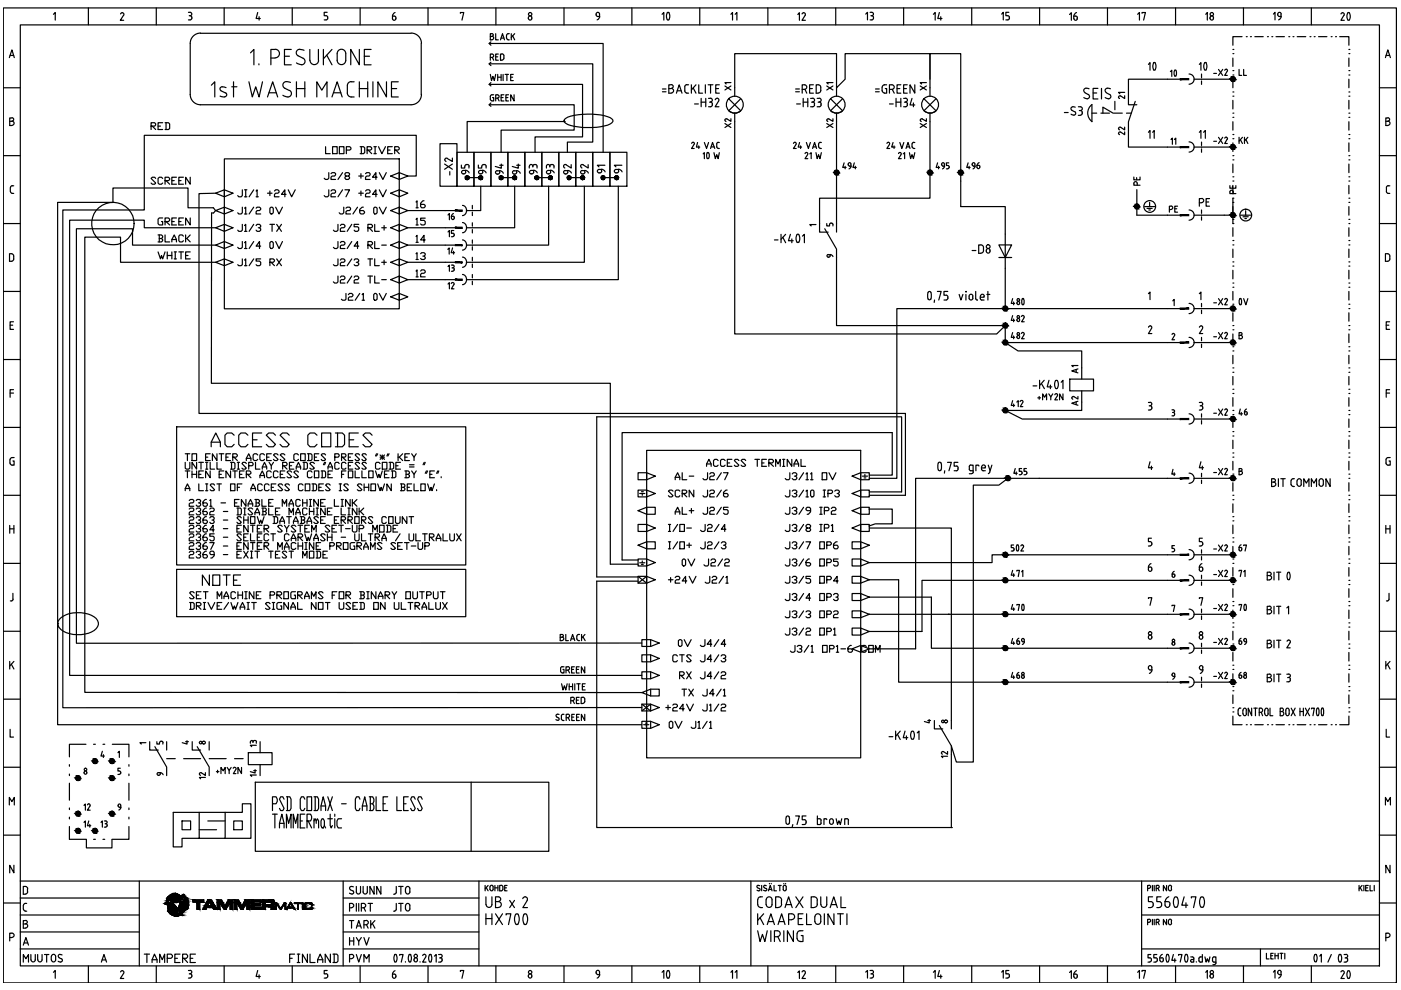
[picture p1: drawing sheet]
<svg xmlns="http://www.w3.org/2000/svg" width="297mm" height="210mm" viewBox="0 0 297 210" stroke-linecap="round" stroke-linejoin="round" font-family="sans-serif">
<!-- layer: EF00_S__0 -->
<g fill="none" stroke="#000" stroke-width=".25">
<path d="M.7 1.7h295.4v206.7h-295.4zM.7 18.6h3.6M2 12.2l.5-1.6 .5 1.6M2.1 11.8h.8M4.3 5.3h288.2v199.5h-288.2zM11.3 3l.4-.3v1.6M18.7 1.7v3.6M25.6 3l.2-.3a.36 .36 0 0 1 .4 .1 .36 .36 0 0 1 0 .4M26.2 3.2l-.7 1.1h.7M33.1 1.7v3.6M39.9 2.6h.4a.36 .36 0 0 1 .4 .4 .36 .36 0 0 1-.4 .3M40.1 3.3h.2"/>
<path d="M40.3 3.3a.45 .45 0 0 1 .4 .5 .45 .45 0 0 1-.4 .4h-.4M47.5 1.7v3.6M54.6 2.7l-.3 1.2h.9M54.9 3.5v.8M62 1.7v3.6M69.4 2.6h-.7v.7l.6 .1 .2 .3M69.5 3.7v.2M69.5 3.9l-.2 .3h-.6M76.4 1.7v3.6M83.2 3.9a.36 .36 0 0 0 .4 .4 .36 .36 0 0 0 .3-.4M83.2 3.4v.6M83.2 3.4h.4"/>
<path d="M83.6 3.4l.2 .1 .1 .3M83.8 2.7l-.4 .2-.2 .5M83.9 3.8v.2M90.7 1.7v3.6M97.6 2.8v-.1h.7l-.4 1.6M105.1 1.7v3.6M112 3.8v.1M112.7 3.8a.36 .36 0 0 1-.2 .5 .36 .36 0 0 1-.5-.4M112.8 3.7a.36 .36 0 0 0-.4-.3 .36 .36 0 0 0-.4 .3M119.6 1.7v3.6M126.4 3.1l.2 .4h.5M126.4 3.2a.38 .38 0 0 1 .2-.6 .38 .38 0 0 1 .5 .4v.5"/>
<path d="M127.2 3.4l-.2 .5-.4 .3M134 1.7v3.6M140.4 3l.3-.3v1.6M141.5 4.2h.3M141.5 4.1a1.17 1.17 0 0 1 .2-1.5l.1 .1a1.57 1.57 0 0 1 0 1.4M148.4 1.7v3.6M155 3l.3-.3v1.6M155.9 3l.3-.3v1.6M162.8 1.7v3.6M169.1 3.1l.4-.4v1.6M170.1 3l.1-.3a.36 .36 0 0 1 .5 .1 .36 .36 0 0 1 0 .4l-.7 1.1h.8M177.2 1.7v3.6"/>
<path d="M183.5 3l.4-.4v1.6M184.5 2.6h.3a.36 .36 0 0 1 .4 .4 .36 .36 0 0 1-.4 .3M184.6 3.3h.2M184.8 3.3a.45 .45 0 0 1 .4 .5 .45 .45 0 0 1-.4 .4h-.3M191.6 1.7v3.6M197.9 3l.4-.3v1.6M199.2 2.7l-.4 1.2h.9M199.5 3.5v.8M206 1.7v3.6M212.4 3l.3-.4v1.6M213.9 2.6h-.6v.7l.5 .1 .2 .3M214 3.7v.2"/>
<path d="M214 3.9l-.2 .3h-.5M220.4 1.7v3.6M226.8 3.1l.3-.4v1.6M227.7 3.9a.36 .36 0 0 0 .4 .4 .36 .36 0 0 0 .3-.4M228 3.4h-.3v.6M228.1 3.4l.2 .1 .1 .3M228.2 2.7l-.3 .2-.2 .5M228.4 3.8v.2M234.8 1.7v3.6M241.2 3l.4-.3v1.6M242.1 2.8v-.1h.8l-.4 1.6M249.2 1.7v3.6"/>
<path d="M255.6 3l.4-.3v1.6M256.5 3.8l.1 .1a.36 .36 0 0 0 .3 .4 .36 .36 0 0 0 .4-.4M257.2 3.8v.1M257.3 3.7a.36 .36 0 0 0-.4-.3 .36 .36 0 0 0-.3 .3M263.6 1.7v3.6M270 3l.3-.4v1.6M270.9 3v.2M270.9 3.1l.2 .4h.5M271.6 3v.5M271.6 3.4l-.1 .5-.4 .3M271.6 3a.36 .36 0 0 0-.3-.4 .36 .36 0 0 0-.4 .4M278 1.7v3.6"/>
<path d="M284.3 3l.2-.3a.36 .36 0 0 1 .4 .1 .36 .36 0 0 1 .1 .4l-.7 1.1h.7M285.8 2.7h.1a1.13 1.13 0 0 1 0 1.6l-.2-.1a1.44 1.44 0 0 1 .1-1.5zM292.5 18.6h3.6M293.7 12.2l.5-1.6 .6 1.6M293.9 11.8h.7M.7 33h3.6M2.1 25.7h.4M2.2 39.8v.8M2.5 25h-.4v1.6h.4M2.5 25.7a.44 .44 0 0 1 .5 .4 .44 .44 0 0 1-.5 .5M2.5 25a.36 .36 0 0 1 .4 .3 .36 .36 0 0 1-.4 .4M2.6 39.4h.3"/>
<path d="M2.6 39.4l-.4 .4M292.5 33h3.6M293.8 25.7h.4M294.2 25h-.4v1.6h.4M294.3 25a.36 .36 0 0 1 .3 .3 .36 .36 0 0 1-.3 .4 .44 .44 0 0 1 .4 .4 .44 .44 0 0 1-.4 .5M294.3 39.4h.4M294.4 39.4l-.4 .2-.1 1 .2 .4h.6M.7 47.4h3.6M2.2 40.6l.4 .4M2.4 53.8h-.4v1.6h.4M2.4 53.8l.3 .1a1.11 1.11 0 0 1 0 1.4l-.3 .1M2.6 41h.3"/>
<path d="M292.5 47.4h3.6M293.7 53.8l.7 .1a1.11 1.11 0 0 1 0 1.4l-.7 .1zM.7 61.8h3.6M.7 76.2h3.6M2.1 68.9h.6M2.9 68.2h-.8v1.6h.8M292.5 61.8h3.6M292.5 76.2h3.6M293.9 68.9h.6M294.6 68.2h-.7v1.6h.7M.7 90.6h3.6M2.1 98.2l.1 .2 .4 .2"/>
<path d="M2.1 83.3h.8M2.6 97h.4M2.6 97l-.4 .2-.1 1M2.7 97.7h.3v.9h-.4M2.9 82.6h-.8v1.6M292.5 90.6h3.6M293.9 83.3h.7M294.5 97.7h.3v.9h-.7l-.2-.4M294.6 82.6h-.7v1.6M294.8 97h-.5l-.4 .2v1M.7 105h3.6M.7 119.5h3.6"/>
<path d="M2.1 111.4v1.7M2.1 112.1h.8M2.9 111.4v1.7M292.5 105h3.6M292.5 119.5h3.6M293.8 112.1h.9M293.8 111.4v1.7M294.7 111.4v1.7M.7 133.8h3.6M2.2 127.4h.2M2.7 125.8l.1 1.2-.4 .4M292.5 133.8h3.6"/>
<path d="M294.5 125.8v1.2a.41 .41 0 0 1-.6 .4M.7 148.2h3.6M2.1 140.2v1.6M2.1 154.6v1.7h.8M2.4 140.8l.5 1M2.9 140.2l-.8 1M292.5 148.2h3.6M293.8 140.2v1.6M293.9 154.6v1.7h.7M294.2 140.8l.5 1M294.7 140.2l-.9 1M.7 162.7h3.6"/>
<path d="M.7 177.1h3.6M2 170.7v-1.6l.5 .9 .5-.9v1.6M292.5 162.7h3.6M292.5 177.1h3.6M293.7 170.7v-1.6l.5 .9 .6-.9v1.6M.7 191.5h3.6M2.1 198.8h.4M2.5 198.7a.44 .44 0 0 0 .5-.4 .44 .44 0 0 0-.5-.4h-.4v1.6M2.9 183.5v1.6l-.8-1.6v1.6M292.5 191.5h3.6M293.8 198.8h.4M294.2 197.9h-.4v1.6"/>
<path d="M294.3 197.9a.44 .44 0 0 1 .4 .4 .44 .44 0 0 1-.4 .4M294.7 183.5v1.6l-.9-1.6v1.6M11.3 206.1l.4-.3v1.6M18.7 204.8v3.6M25.6 206.1l.2-.3a.36 .36 0 0 1 .4 .1 .36 .36 0 0 1 0 .5M26.2 206.4l-.7 1.1h.7M33.1 204.8v3.6M39.9 205.8h.4M40.1 206.5h.2M40.3 205.7a.36 .36 0 0 1 .4 .4 .36 .36 0 0 1-.4 .3 .45 .45 0 0 1 .4 .5 .45 .45 0 0 1-.4 .4l-.4 .1M47.5 204.8v3.6M54.6 205.8l-.3 1.2h.9"/>
<path d="M54.9 206.7v.7M62 204.8v3.6M69.1 206.4l.4 .4M69.4 205.8h-.7v.7h.4M69.5 206.8v.2M69.5 207l-.2 .3-.6 .1M76.4 204.8v3.6M83.2 207.1a.36 .36 0 0 0 .4 .3 .36 .36 0 0 0 .3-.3M83.6 206.5h-.4v.6M83.6 206.5l.2 .1 .1 .3M83.8 205.8l-.4 .3-.2 .4M83.9 206.9v.2"/>
<path d="M90.7 204.8v3.6M97.6 206v-.2h.7l-.4 1.6M105.1 204.8v3.6M112 206.9v.1M112.7 206.9a.36 .36 0 0 1-.2 .5 .36 .36 0 0 1-.5-.4M112.8 206.8a.36 .36 0 0 0-.4-.3 .36 .36 0 0 0-.4 .3M119.6 204.8v3.6M126.4 206.3l.4 .3M126.4 206.3a.38 .38 0 0 1 .2-.5 .38 .38 0 0 1 .5 .3v.5M126.7 206.7h.4M127.2 206.6l-.2 .5-.4 .3M134 204.8v3.6"/>
<path d="M140.4 206.1l.3-.3v1.6M141.5 205.8h.2a1.13 1.13 0 0 1 0 1.6l-.2-.1a1.44 1.44 0 0 1 0-1.5zM148.4 204.8v3.6M155 206.1l.3-.3v1.6M155.9 206.1l.3-.3v1.6M162.8 204.8v3.6M169.1 206.2l.4-.3v1.6M170.1 206.1l.1-.3a.36 .36 0 0 1 .5 .1 .36 .36 0 0 1 0 .5M170.7 206.4l-.7 1.1h.8M177.2 204.8v3.6M183.5 206.1l.4-.3v1.6M184.5 205.8h.3"/>
<path d="M184.6 206.5h.2M184.8 205.7a.36 .36 0 0 1 .4 .4 .36 .36 0 0 1-.4 .3 .45 .45 0 0 1 .4 .5 .45 .45 0 0 1-.4 .4l-.3 .1M191.6 204.8v3.6M197.9 206.1l.4-.3v1.6M199.2 205.8l-.4 1.2h.9M199.5 206.7v.7M206 204.8v3.6M212.4 206.1l.3-.3v1.6M213.7 206.4l.3 .4M213.9 205.8h-.6v.7h.3M214 206.8v.2M214 207l-.2 .3-.5 .1"/>
<path d="M220.4 204.8v3.6M226.8 206.2l.3-.4v1.7M227.7 207.1a.36 .36 0 0 0 .4 .3 .36 .36 0 0 0 .3-.3M228 206.5h-.3v.6M228.1 206.5l.2 .1 .1 .3M228.2 205.8l-.3 .3-.2 .4M228.4 206.9v.2M234.8 204.8v3.6M241.2 206.1l.4-.3v1.6M242.1 206v-.2h.8l-.4 1.6M249.2 204.8v3.6M255.6 206.1l.4-.3v1.6"/>
<path d="M256.5 206.9l.1 .1a.36 .36 0 0 0 .3 .4 .36 .36 0 0 0 .4-.4M257.2 206.9v.1M257.3 206.8a.36 .36 0 0 0-.4-.3 .36 .36 0 0 0-.3 .3M263.6 204.8v3.6M270 206.1l.3-.4v1.7M270.9 206.1v.2M270.9 206.3l.4 .3M271.3 206.7h.3M271.6 206.1v.5M271.6 206.6l-.1 .5-.4 .3M271.6 206.1a.36 .36 0 0 0-.3-.4 .36 .36 0 0 0-.4 .4M278 204.8v3.6"/>
<path d="M284.3 206.1l.2-.3a.36 .36 0 0 1 .4 .1 .36 .36 0 0 1 .1 .5M284.9 206.4l-.6 1.1h.7M285.8 205.8h.1a1.13 1.13 0 0 1 0 1.7l-.2-.2a1.44 1.44 0 0 1 .1-1.5z"/>
<circle cx="112.4" cy="3" r=".36"/>
<circle cx="256.9" cy="3" r=".36"/>
<circle cx="112.4" cy="206.1" r=".36"/>
<circle cx="256.9" cy="206.1" r=".36"/>
</g>
<!-- layer: o -->
<g fill="none" stroke="#000" stroke-width=".25">
<path d="M4.3 186.8h288.2M4.3 194h25.2M4.3 190.4h25.2M4.3 197.6h25.2M4.9 195.9h.5M4.9 192v.8M5 192.8l.4 .4M5.1 199.9h.8M5.4 187.9h-.5v1.7h.5M5.4 191.5h.3M5.4 193.2h.3M5.4 191.5l-.4 .4"/>
<path d="M5.4 187.9l.4 .3 .1 .2M5.4 196.8a.44 .44 0 0 0 .5-.5 .44 .44 0 0 0-.5-.4 .36 .36 0 0 0 .4-.4 .36 .36 0 0 0-.4-.4l-.5 .1v1.6h.5M5.8 188.5v.6M5.9 189.1l-.3 .4-.2 .1M29.5 186.8v18M72.8 194h28.7M72.8 186.8v18M72.8 190.4h28.7M72.8 197.6h28.7M74.1 192.5h.4M74.1 195.2h.9M74.1 198.8v1.6"/>
<path d="M74.1 199.5h.9M74.3 188.7l.5 .2a.4 .4 0 0 1 .1 .6 .4 .4 0 0 1-.6 0l-.2-.1M74.5 191.5h-.4v1.7M74.5 195.2v1.6M74.6 191.5a.44 .44 0 0 1 .4 .5 .44 .44 0 0 1-.4 .4M74.9 188a.43 .43 0 0 0-.6 0 .43 .43 0 0 0 0 .6M75 198.8v1.6M75.6 187.9v1.2a.44 .44 0 0 0 .4 .5 .44 .44 0 0 0 .4-.5v-1.2M75.6 196.8l.5-1.6 .5 1.6M75.6 198.8l.5 .8 .5-.8M75.6 191.5v1.7M75.7 196.3h.7"/>
<path d="M76.1 191.5v1.7M76.1 199.6v.8M76.6 192.5h.5M77 187.9v1.2a.44 .44 0 0 0 .4 .5 .44 .44 0 0 0 .5-.5v-1.2M77.1 191.5h-.5v1.7M77.1 191.5a.44 .44 0 0 1 .4 .5 .44 .44 0 0 1-.4 .4M77.2 198.8l.5 1.6 .6-1.6M77.2 192.5l.3 .7M77.2 196.1h.4M77.6 195.2h-.4v1.6M77.6 195.1a.44 .44 0 0 1 .5 .5 .44 .44 0 0 1-.5 .4M77.7 196.1l.3 .7"/>
<path d="M78 191.5h1M78.5 191.5v1.7M78.6 195.2v1.6M78.9 195.8l.6 1M79.3 187.9v1.7l-.9-1.7v1.7M79.5 195.2l-.9 1M80.8 187.9v1.7l-.9-1.7v1.7M83.5 193.2h.1M83.5 189.6h.1M84 187.9v1.3M84 191.5v1.3M84 189.2l-.3 .4"/>
<path d="M84 192.8l-.3 .4M84.5 191.5h1M84.5 187.9h1M85 187.9v1.7M85 191.5v1.7M86 188.4v.7M86 192v.7M86.9 188.4v.7a.44 .44 0 0 1-.4 .5 .44 .44 0 0 1-.5-.5M86.9 192v.7a.44 .44 0 0 1-.4 .5 .44 .44 0 0 1-.5-.5M86.9 188.4a.44 .44 0 0 0-.4-.5 .44 .44 0 0 0-.5 .5M86.9 192a.44 .44 0 0 0-.4-.5 .44 .44 0 0 0-.5 .5M101.5 186.8v18"/>
<path d="M102.9 187.7v1.2M103 194.8h1.3M103 190.1v1.7M103 193.7v2.3M103.1 188.2l.4 .7M103.1 191.8a.61 .61 0 0 0 .6 .6 .61 .61 0 0 0 .6-.6M103.5 187.7l-.6 .8M103.9 188.6v-.6a.32 .32 0 0 1 .3-.3 .32 .32 0 0 1 .3 .3v.6M103.9 188.6a.32 .32 0 0 0 .3 .3 .32 .32 0 0 0 .3-.3M104.3 190.1v1.7M104.3 193.7v2.3M104.9 187.7v1.2"/>
<path d="M104.9 188.2h.7M105.1 191.2h.5M105.1 193.7l1.4 2.3M105.6 187.7v1.2M105.6 190.1h-.5v2.3h.5M105.7 191.2a.61 .61 0 0 1 .6 .6 .61 .61 0 0 1-.6 .6M105.7 190.1a.49 .49 0 0 1 .5 .5 .49 .49 0 0 1-.5 .5M106.2 187.7h-.3v1.2h.3M106.3 187.7l.3 .2v.6l-.3 .4M106.5 193.7l-1.4 2.3M107 188.2h.4M107.3 194v-.3h1l-.5 2.3"/>
<path d="M107.5 187.7h-.5v1.2h.5M108.1 190.9l1 1.5M109.1 190.9l-1 1.5M109.3 193.9a1.71 1.71 0 0 0 .3 2.1l.3-.1M109.8 193.9a2.14 2.14 0 0 1 0 2M109.9 193.9l-.3-.2-.2 .2M110.8 190.5a.5 .5 0 0 1 .7-.3 .5 .5 0 0 1 .3 .7M111.1 193.9a1.78 1.78 0 0 0 .2 2.1l.3-.1M111.6 193.9l-.3-.2-.2 .2M111.6 193.9a2.14 2.14 0 0 1 0 2M111.8 190.9l-.9 1.5h.9M159.2 186.8v18"/>
<path d="M160.6 190.7l.1 1.1a.75 .75 0 0 0 1 .6M160.6 197.3l.5 2.3 .6-1.5 .5 1.5 .5-2.3M160.6 193.7v2.3M160.7 187.7l-.1 .1-.1 .3 .5 .3M160.8 187.7l.3 .1M161 188.4l.1 .3a.39 .39 0 0 1-.6 0M161.1 194.6l.8 1.4M161.5 187.7v1.2M161.7 190.1a.7 .7 0 0 0-1 .6M161.9 193.7l-1.3 1.4M162.2 187.7l.3 .1M162.2 187.7l-.2 .1-.1 .3 .5 .3"/>
<path d="M162.4 190.8v1M162.4 188.4l.2 .3a.42 .42 0 0 1-.7 0M162.5 190.8a.61 .61 0 0 1 .6-.7 .61 .61 0 0 1 .6 .7v1M162.5 191.8a.61 .61 0 0 0 .6 .6 .61 .61 0 0 0 .6-.6M162.7 196l.7-2.3 .8 2.3M162.9 195.4h1.1M162.9 188.9l.4-1.2 .4 1.2M163.1 188.6h.5M163.1 187.3v.1M163.4 197.3v2.3M163.5 187.3v.1M164.1 187.7v1.2h.5"/>
<path d="M164.2 198.6h.6M164.8 198.6a.61 .61 0 0 0 .6-.7 .61 .61 0 0 0-.6-.6h-.6v2.3M164.9 198.6l.5 1M165 196l.7-2.3 .7 2.3M165 187.7h.6M165.2 195.4h1M165.3 187.7v1.2M165.7 190.9v.8M165.7 190.8a.7 .7 0 0 0-.7-.7h-.5v2.3a1.05 1.05 0 0 0 1.2-.4v-.3M166.1 188.6v-.6a.32 .32 0 0 1 .3-.3 .32 .32 0 0 1 .3 .3v.6M166.1 188.6a.32 .32 0 0 0 .3 .3 .32 .32 0 0 0 .3-.3M166.2 187.3v.1"/>
<path d="M166.2 197.3v2.3M166.4 192.4l.8-2.3 .8 2.3M166.6 187.3v.1M166.7 191.8h1.1M167.2 195h.6M167.8 193.7h-.6v2.3M167.9 193.7a.61 .61 0 0 1 .6 .7 .61 .61 0 0 1-.6 .6M168.2 197.3v2.3l-1.3-2.3v2.3M168.7 190.1l1.6 2.3M169 198v1M169 199a.61 .61 0 0 0 .6 .6M169.2 194.8h.8"/>
<path d="M169.9 198.4h.4v1.2h-.7M170.3 193.7h-1.1v2.3h1.1M170.3 197.3h-.7a.61 .61 0 0 0-.6 .7M170.3 190.1l-1.6 2.3M171 193.7v2.3h1M172 190.1h.6a.64 .64 0 0 1 .7 .8v.8a.7 .7 0 0 1-.7 .7h-.6zM172.7 194.4v1M172.8 194.4a.61 .61 0 0 1 .6-.7 .61 .61 0 0 1 .6 .7v1a.61 .61 0 0 1-.6 .6 .61 .61 0 0 1-.6-.6M174 190.1v1.7M174.1 191.8a.61 .61 0 0 0 .6 .6 .61 .61 0 0 0 .6-.6M174.8 193.7v2.3M175.3 190.1v1.7"/>
<path d="M176 192.4l.8-2.3 .7 2.3M176.3 191.8h1M176.8 193.7v2.3l-1.3-2.3v2.3M177.6 193.7h1.2M178.2 193.7v2.3M178.3 190.1v2.3h1M179.6 193.7v2.3M242 194h50.5M242 186.8v18M243.3 195.6h.3M243.3 188.4h.3M243.5 192.4h.5"/>
<path d="M243.6 194.9h-.3v1.2M243.6 187.7h-.3v1.2M243.6 194.9a.32 .32 0 0 1 .4 .3 .32 .32 0 0 1-.4 .3M243.6 187.7a.32 .32 0 0 1 .4 .3 .32 .32 0 0 1-.4 .3M244 191.2a.63 .63 0 0 1 .5 .6 .63 .63 0 0 1-.5 .6M244.3 187.7v1.2M244.3 194.9v1.2M244.4 190.1h-.9v1.1h.5M244.7 187.7v1.2M244.7 194.9v1.2M245.1 195.6h.3M245.1 188.4h.3"/>
<path d="M245.4 194.9h-.3v1.2M245.4 187.7h-.3v1.2M245.5 194.9a.32 .32 0 0 1 .3 .3 .32 .32 0 0 1-.3 .3M245.5 187.7a.32 .32 0 0 1 .3 .3 .32 .32 0 0 1-.3 .3M245.5 195.6l.3 .5M245.5 188.4l.3 .5M246.2 190.1h-.9v1.1h.5a.63 .63 0 0 1 .5 .6 .63 .63 0 0 1-.5 .6h-.5M247.3 194.9v1.2l-.6-1.2v1.2M247.3 187.7v1.2l-.6-1.2v1.2M247.7 195.8l.1-.6a.32 .32 0 0 1 .3-.3 .32 .32 0 0 1 .3 .3v.6M247.7 188.6l.1-.6a.32 .32 0 0 1 .3-.3 .32 .32 0 0 1 .3 .3v.6M247.8 195.8a.32 .32 0 0 0 .3 .3 .32 .32 0 0 0 .3-.3"/>
<path d="M247.8 188.6a.32 .32 0 0 0 .3 .3 .32 .32 0 0 0 .3-.3M247.8 190.1a1.16 1.16 0 0 0-.8 1.1M248 191.7a.51 .51 0 0 1-.3 .7 .51 .51 0 0 1-.7-.5M248.1 191.7a.44 .44 0 0 0-.5-.5h-.6v.7M249 190.3a2.14 2.14 0 0 0 0 2M249.1 192.3l.2 .1 .3-.1M249.6 190.3l-.3-.2-.2 .2M249.6 190.3a2.14 2.14 0 0 1 0 2M251.1 190.1l-.5 1.8h1.2M251.4 191.4v1M252.6 190.4v-.3h1l-.5 2.3M254.6 190.3a2.14 2.14 0 0 0 0 2"/>
<path d="M254.6 192.3l.3 .1 .2-.1M255.1 190.3l-.2-.2-.3 .2M255.1 190.3a2.14 2.14 0 0 1 0 2M288.1 187.7v1.2M288.4 188.2l.4 .7M288.8 187.7l-.7 .8M289.2 187.7v1.2M289.5 188.2h.5M290.1 187.7h-.6v1.2h.6M290.5 187.7v1.2h.5M291.4 187.7v1.2M4.3 201.2h25.2"/>
<path d="M4.9 200.4l.6-1.6 .5 1.6M4.9 204v-1.6l.6 .9 .5-.9v1.6M6.5 202.4v1.1M6.6 203.5a.44 .44 0 0 0 .4 .4 .44 .44 0 0 0 .5-.4M7.5 202.4v1.1M8 202.4v1.1M8 203.5a.44 .44 0 0 0 .5 .4 .44 .44 0 0 0 .4-.4M8.9 202.4v1.1M9.4 202.4h1M9.9 202.4v1.6M10.9 202.8v.7M10.9 202.8a.44 .44 0 0 1 .5-.5 .44 .44 0 0 1 .4 .5v.7"/>
<path d="M10.9 203.5a.44 .44 0 0 0 .5 .4 .44 .44 0 0 0 .4-.4M12.3 203.8l.6 .2M12.5 203.1l.5 .2M12.7 202.3l-.3 .3 .1 .4M12.7 202.4l.5 .1M13 203.3l.2 .4-.3 .2M21.5 204l.5-1.6 .6 1.6M21.7 203.5h.7M30.6 202.3h1.1M31.1 202.3v1.8M32.2 204.1v-.6l.6-1.2 .5 1.2v.6M32.2 203.5h1.1"/>
<path d="M33.9 204.1v-1.8l.5 1.2 .5-1.2v1.8M35.5 203.2h.8l.3-.3v-.3l-.3-.3h-.8v1.8M37.1 203.2h.5M38.2 202.3h-1.1v1.8h1.1M38.7 203.2h.8l.3-.3v-.3l-.3-.3h-.8v1.8M39 203.2l.8 .9M40.3 203.2h.6M41.4 202.3h-1.1v1.8h1.1M61.4 203.2h.6M62.5 202.3h-1.1v1.8M63 202.3h.6M63 204.1h.6"/>
<path d="M63.3 202.3v1.8M65.2 202.3v1.8l-1.1-1.8v1.8M65.7 202.3v1.8h1.1M67.3 204.1v-.6l.6-1.2 .5 1.2v.6M67.3 203.5h1.1M70 202.3v1.8l-1.1-1.8v1.8M70.6 202.3h.8l.3 .3v1.2l-.3 .3h-.8M70.9 202.3v1.8M72.8 201.2h28.7M74.1 203.3h.4M74.5 202.4h-.4v1.6M74.6 202.3a.44 .44 0 0 1 .4 .5 .44 .44 0 0 1-.4 .4"/>
<path d="M75.6 202.4l.5 1.6 .5-1.6M77.2 204v-1.6l.5 .9 .6-.9v1.6M83.6 203.9h.4M83.7 202.5a1.5 1.5 0 0 0 0 1.4M84 202.5a1.5 1.5 0 0 1 0 1.4M84 202.4h-.4M84.7 202.6v-.2h.8l-.4 1.6M86 203.9v.1M86.7 203.9h.4M86.7 202.5a1.5 1.5 0 0 0 0 1.4M87.1 202.5a1.5 1.5 0 0 1 0 1.4M87.1 202.4h-.4"/>
<path d="M89.1 203.9v.1M89.6 202.6l.2-.2a.36 .36 0 0 1 .4 .1 .36 .36 0 0 1 .1 .4M90.2 202.9l-.6 1.1h.7M91 203.9h.4M91.1 202.5a1.5 1.5 0 0 0 0 1.4M91.4 202.5a1.5 1.5 0 0 1 0 1.4M91.4 202.4h-.4M92.1 202.7l.4-.3v1.6M93 202.4h.4M93 204h.4M93.2 203.1h.2M93.4 202.3a.36 .36 0 0 1 .4 .4 .36 .36 0 0 1-.4 .4l.4 .3"/>
<path d="M93.7 203.4v.2M93.8 203.6l-.4 .3M242 201.2h50.5M243.4 204h.3M243.8 203.1l.3 .3v.4l-.3 .1M244 202.4h-.6v.7h.3M244.6 204h.4M245 203.1l.4 .3M245.3 202.4h-.7v.7h.4M245.3 203.4v.2M245.4 203.6l-.4 .3M245.9 203.6a.36 .36 0 0 0 .4 .3 .36 .36 0 0 0 .4-.3"/>
<path d="M246.3 203.1h-.4v.5M246.3 203.1l.3 .1 .1 .2M246.4 202.3l-.3 .3-.2 .5M246.6 203.4v.2M247.3 203.9h.4M247.4 202.5a1.5 1.5 0 0 0 0 1.4M247.7 202.5a1.5 1.5 0 0 1 0 1.4M247.7 202.4h-.4M248.8 202.4l-.4 1.2h.9M249.1 203.3v.7M249.9 202.6v-.2h.7l-.4 1.6M251.3 203.9h.4"/>
<path d="M251.3 202.5a1.5 1.5 0 0 0 0 1.4M251.7 202.5a1.5 1.5 0 0 1 0 1.4M251.7 202.4h-.4M252.5 202.9h.3M252.8 202.9l.3 .3M253.1 203.2v.8l-.6-.1 .1-.4 .5-.1M253.6 203.9v.1M254.5 202.9h.4M254.5 202.9l-.3 .1v.7l.3 .3M254.9 202.4v1.6h-.4M255.5 202.9l.2 1.1 .3-.7 .3 .7 .2-1.1M257.2 204.5h.3"/>
<path d="M257.8 204l-.7-.2v-.6l.1-.3h.6v1.3M257.8 204.2l-.3 .3M267.2 201.2v3.6M268.5 202.1v1.2h.6M269.4 202.6h.4M269.9 202.1h-.5v1.2h.5M270.3 202.6h.7M270.3 202.1v1.2M271 202.1v1.2M271.4 202.1h.6M271.7 202.1v1.2M272.4 202.1v1.2"/>
<path d="M282.3 202.4l-.8 1.6M283.9 203.9h.4M283.9 202.5a1.5 1.5 0 0 0 0 1.4M284.3 202.5a1.5 1.5 0 0 1 0 1.4M284.3 202.4h-.4M285 202.4h.4M285 204h.4M285.2 203.1h.2M285.4 202.3a.36 .36 0 0 1 .3 .4 .36 .36 0 0 1-.3 .4l.3 .3M285.7 203.4v.2M285.7 203.6l-.3 .3"/>
<circle cx="88.1" cy="203.5" r=".42"/>
<circle cx="88.1" cy="202.7" r=".36"/>
</g>
<!-- layer: EP00_T__1 -->
<path d="M279.1 202.4a1.5 1.5 0 0 1 0 1.4M279.1 202.4l-.2-.1a1.08 1.08 0 0 0 0 1.6h.2M279.8 202.7l.3-.4v1.7" fill="none" stroke="#000" stroke-width=".25"/>
<!-- layer: ED00_S__1 -->
<g fill="none" stroke="#000" stroke-width=".25">
<path d="M40.3 9.2v10.8a2.18 2.18 0 0 0 2.2 2.2h44.7M42.5 7.1h44.7M42.5 7a2.18 2.18 0 0 0-2.2 2.2M44.8 18.1l.7-.8v3.3M47.8 19.7a.44 .44 0 0 1 .3 .5 .44 .44 0 0 1-.5 .3M47.9 18.6l-.5-.2a.49 .49 0 0 0-.6 .1 .49 .49 0 0 0-.1 .6l1.1 .6M49.1 18.4h1.1M49.5 17.3v3.3M52.8 17.3l.7 3.3 .7-2.2 .7 2.2 .8-3.3M53.1 11.2l.7-.7v3.2M54.9 13.5v.2M57.1 19.7h1.5"/>
<path d="M57.4 12.3h.9M58.3 10.5h-.9v3.2M58.3 10.4a.91 .91 0 0 1 1 1 .91 .91 0 0 1-1 .9M60.3 11.9h1.1M61.4 19.2a.79 .79 0 0 1 .2 1.1 .79 .79 0 0 1-1.1 .2l-.5-.3M61.6 17.5a.96 .96 0 0 0-1-.2 .96 .96 0 0 0-.6 .8l.2 .5 1.2 .6M61.8 10.5h-1.5v3.2h1.5M62.9 13.3l1 .4M62.9 17.3v3.3M62.9 18.8h1.7M63.5 10.4a.74 .74 0 0 0-.7 .6 .74 .74 0 0 0 .4 .8l1 .5a.73 .73 0 0 1 .5 .9 .73 .73 0 0 1-.8 .5M63.6 10.5l.9 .2"/>
<path d="M64.6 17.3v3.3M65.7 10.5v2.3M65.7 12.8a.91 .91 0 0 0 .9 .9 .91 .91 0 0 0 .9-.9M67.5 10.5v2.3M68.6 10.5v3.2M69.3 11.7l1.1 2M70.4 10.5l-1.8 2M70.7 19.7h1.5M71.5 11.4v1.4M71.5 12.8a.91 .91 0 0 0 .9 .9 .91 .91 0 0 0 .9-.9M73.3 11.4v1.4M73.3 11.4a.91 .91 0 0 0-.9-1 .91 .91 0 0 0-.9 1"/>
<path d="M73.6 19.7a.83 .83 0 0 0 .9 .9h.6M74.5 17.3h.6M74.5 17.3a.83 .83 0 0 0-.9 .8v1.7M76.2 10.5v3.2l-1.8-3.2v3.2M76.2 17.3v3.3M76.2 18.8h1.8M77.2 11.9h1.1M78 17.3v3.3M78.7 10.5h-1.5v3.2h1.5M79.1 17.3v3.3M81.9 17.3v3.3l-1.8-3.3v3.3M83 18.8h1.1"/>
<path d="M84.4 17.3h-1.4v3.3h1.4M87.2 7a2.18 2.18 0 0 1 2.2 2.2M89.3 9.2v10.9M103.7 9.2h24.2v23.1M103.7 13.5h22v16.6h-5.4v2.2M103.7 17.9h19.8v11.1h-10.1v3.3M104.1 8.9l-.4 .3 .4 .4M104.1 13.2l-.4 .3 .4 .4M104.1 17.5l-.4 .4 .4 .3M177.4 18.6v1.8M197.2 16.8v-5.4h6.5v32.4h9.4v21.6M243.5 13.7l.3-.4v1.6"/>
<path d="M244.6 13.3a1.5 1.5 0 0 0 0 1.5M244.9 13.3a1.17 1.17 0 0 1-.2 1.6l-.2-.1M244.9 13.3h-.4M250.9 16.8h-11.6v5.4h1.7M252.1 15.7a1.08 1.08 0 0 1 1.1 1.1 1.08 1.08 0 0 1-1.1 1.1M253.1 16.8h8.3v1.8M254.3 13.7l.3-.4v1.6M254.7 15.7v.8M254.7 17.2v.7M255.4 13.3a1.17 1.17 0 0 0 .2 1.6l.2-.1M255.7 13.3a1.5 1.5 0 0 1 0 1.5M255.8 13.3h-.4"/>
<path d="M261.4 10.5h.1M261.4 11.4h.1M261.4 15h.1M261.4 15.9h.1M261.4 19.5h.1M261.4 12.3v1.8M263.3 7.8h-1.9v1.8M264.2 7.8h.1M265.1 7.8h.1M266.1 7.8h1.7M268.7 7.8h.1M269.6 7.8h.1"/>
<path d="M270.5 7.8h1.8M273.2 7.8h.1M274.1 7.8h.1M275 7.8h1.8M277.7 7.8h.1M278.6 7.8h.1M279.6 7.8h1.7M282.2 7.8h.1M283.2 7.8h.1M284 7.8h2v1.8M286 19.5h.1M286 15.9h.1"/>
<path d="M286 15h.1M286 11.4h.1M286 10.5h.1M286 12.3v1.8M286 16.8v1.8M32 26.7h.8l.2-.4-.2-.3h-.8v1.5M32.3 26.7l.7 .8M33 37.8l-.2-.2h-.5l-.3 .2 1 1-.2 .3h-.5l-.3-.3M33.5 26.7h.5M34.5 37.8l-.3-.2h-.4l-.3 .2v1l.3 .3h.4l.3-.3M34.5 26h-1v1.5h1M35 38.3h.7l.3-.2v-.3l-.3-.2h-.7v1.5"/>
<path d="M35 26h.7l.3 .3v.9l-.3 .3h-.7M35.2 38.3l.8 .8M35.2 26v1.5M36.4 38.3h.5M37.4 37.6h-1v1.5h1M37.9 38.3h.5M38.9 37.6h-1v1.5h1M40.3 37.6v1.5l-.9-1.5v1.5M46.7 20.4l.9 .2M47.6 33.7h37.1v31.8h-37.1zM56.7 20.6l1.1-3.3 1.1 3.3M67.2 20.6v-3.3l1 1.8 1.1-1.8v3.3"/>
<path d="M69 31.1v1.5h1M69.7 36.6v1.2l-.2 .2h-.5l-.3-.2M70.2 36.8l.2-.2h.5l.2 .2-.2 .5h-.5l-.2 .3v.4h.9M70.4 20.6l1.1-3.3 1 3.3M70.5 31.1h1v1.5h-1zM72 31.1h.9v1.5h-.9zM72.6 36.6l-.9 1.4M73.3 37.3l-.2-.2 .2-.5h.6l.2 .2v.3l-.2 .2h-.6l-.2 .3 .2 .4h.6l.2-.2-.2-.5M73.4 31.8h.8l.2-.2v-.2l-.2-.3h-.8v1.5M76.1 37.3h.9M76.4 31.1h.7l.2 .3v.9l-.2 .3h-.7M76.5 36.8v1"/>
<path d="M76.6 31.1v1.5M77.5 36.8l.3-.2h.5l.2 .2-.2 .5h-.5l-.3 .3v.4h1M77.8 31.8h.8l.2-.2v-.2l-.2-.3h-.8v1.5M78 31.8l.8 .8M79.3 31.1h.5M79.3 32.6h.5M79.5 31.1v1.5M80 37.6h-1l.7-1v1.4M80.2 31.1l.8 1.5 .7-1.5M80.4 36.6l.8 1.4 .7-1.4M82.2 31.8h.5M82.8 37.3l1.9-.7 1.8 .7-1.8 .7z"/>
<path d="M83.2 31.1h-1v1.5h1M83.7 31.8h.7l.3-.2v-.2l-.3-.3h-.7v1.5M83.9 31.8l.8 .8M84.7 36.6v1.4M86.5 37.3h1.8v-8.6h-57.7v15.8h-17.3v105.6l122.8-.1M89.4 20a2.18 2.18 0 0 1-2.2 2.2M93.3 30.5h3.6v9h-3.6zM96.9 32.3h3.6v7.2h-3.6zM99 37.7h2.9M100.5 32.3h3.6v7.2h-3.6zM101.9 39.5v5.1h-3M103.7 22.2h18v5.4h-15.5v4.7"/>
<path d="M104.1 32.3h3.6v7.2h-3.6zM104.1 21.8l-.4 .4 .4 .3M106.2 37.7h2.9M107.7 32.3h3.6v7.2h-3.6zM109.1 39.5v8.8h-8.9M111.3 32.3h3.6v7.2h-3.6zM113.4 37.7h2.9M114.9 32.3h3.6v7.2h-3.6zM116.3 39.5v12.5h-17.4M118.5 32.3h3.6v7.2h-3.6zM119.6 25.8h.1M119.6 25.8h-20.6v6.5"/>
<path d="M119.7 25.3a6.1 6.1 0 0 1 3.9-1.1 10.3 10.3 0 0 1 6.1 1l.2 .3a1.21 1.21 0 0 1-1.1 1 15.9 15.9 0 0 1-8.4-.1l-.7-.5zM121 37.7h2.9M122.1 32.3h3.6v7.2h-3.6zM123.9 39.5v16.1h-25M125.7 32.3h3.6v7.2h-3.6zM127.9 37.7h2.9M129.3 32.3h3.6v7.2h-3.6zM131.1 39.5v19.8h-30.9M154.5 20.9l2.6 2.6a1.8 1.8 0 0 1-2.6 0l2.5-2.6M155.8 24v46.8h55.5l1.8-1.8h-35.7v-16.2l-2.5-4.3M155.8 20.4v-9h21.6v7.2l1.8-1.8v-5.4h18v9M176.1 20.9l2.5 2.6"/>
<path d="M176.1 23.5a1.8 1.8 0 0 0 2.6 0M177.4 24v25.2M178.6 20.9l-2.5 2.6M195.9 20.9l2.6 2.6a1.8 1.8 0 0 1-2.6 0l2.5-2.6M197.2 24v18h-23.4v7.2h1.8M231.5 24h1M231.5 22.2v3.6M231.5 22.2a2.26 2.26 0 0 0 0 3.6M233.4 24h1.8M233.8 24v-1.3l2.2 1.3M236.1 24h1.8M236.4 21.5v1.8"/>
<path d="M238.8 24h1M240.7 21.5l-1.4 4.3v5.4h11.6M243.5 28.1l.3-.4v1.6M244.4 28.1l.3-.4v1.6M252.1 30.1a1.08 1.08 0 0 1 1.1 1.1 1.08 1.08 0 0 1-1.1 1M253.1 31.2h8.3M254.3 28.1l.3-.4v1.6M254.7 30.1v.7M254.7 31.6v.7M255.2 28.1l.4-.4v1.6M261.4 20.4h.1M261.4 24h.1"/>
<path d="M261.4 24.9h.1M261.4 28.5h.1M261.4 29.4h.1M261.4 33h.1M261.4 33.9h.1M261.4 37.5h.1M261.4 38.4h.1M261.4 21.3v1.8M261.4 25.8v1.8M261.4 30.3v1.8M261.4 34.8v1.8M261.4 39.3v1.8"/>
<path d="M286 38.4h.1M286 37.5h.1M286 33.9h.1M286 33h.1M286 29.4h.1M286 28.5h.1M286 24.9h.1M286 24h.1M286 20.4h.1M286 21.3v1.8M286 25.8v1.8M286 30.3v1.8"/>
<path d="M286 34.8v1.8M286 39.3v1.8M23.9 42.9h.1M23.9 42.9h-11.7v89.3M23.9 42.9v-3h16v4.2h5.3l.5 .5-.4 .6h-.4l-.1 36.1h84.6v38.3h5.9M33.5 49.8h.7l.3 .3v.2l-.3 .3M33.5 53.4l.5 1.5 .2-.7 .3 .7 .5-1.5M33.8 50.6h.4l.3 .2v.2l-.3 .3h-.7M33.8 49.8v1.5M34.5 46.2h-.7l-.3 .3v.9l.3 .3h.7v-.7h-.3M35 47h.7l.3-.3v-.2l-.3-.3h-.7v1.5M35 49.8v1.5h1"/>
<path d="M35.2 47l.8 .7M35.5 53.4v1.5M35.5 54.2h.9M36.4 51.3v-.5l.5-1 .5 1v.5M36.4 47h.5M36.4 50.8h1M36.4 53.4v1.5M36.9 54.9h.5M36.9 53.4h.5M37.2 53.4v1.5M37.4 46.2h-1v1.5h1M37.9 47h.5"/>
<path d="M37.9 53.4h1M38.4 53.4v1.5M38.9 46.2h-1v1.5h1M38.9 50.1l-.3-.3h-.5l-.2 .3v.9l.2 .3h.5l.3-.3M39.4 49.8v1.5M39.4 54.2h.5M39.6 50.6l.7 .7M40.3 46.2v1.5l-.9-1.5v1.5M40.3 49.8l-.7 .8h-.2M40.3 53.4h-.9v1.5h.9M45.7 48.3h-15.1v-1.6h-15.8v96.5h121.3M45.7 52h-17.6v-3.5h-11.9v87.9l119.9-.1"/>
<path d="M45.7 55.6h-20.1v-5.3h-7.6v96.5h118.1M45.7 41l1.9-.8 1.8 .8-1.8 .7zM45.7 44.6l1.9-.7 1.8 .7-1.8 .8zM45.7 48.3l1.9-.7 1.8 .7-1.8 .8zM45.7 52l1.9-.8 1.8 .8-1.8 .7zM45.7 55.6l1.9-.7 1.8 .7-1.8 .7zM45.7 41h-3.5v46.7h149.8v17.3h-7.7M47.6 40.2v1.5M47.6 43.9v1.5M47.6 47.6v1.5M47.6 51.2v1.5M47.6 54.9v1.4"/>
<path d="M51.4 40.2v1.3l-.3 .2h-.5l-.2-.2M51.4 43.9v1.2l-.3 .3h-.5l-.2-.3M51.4 47.6v1.2l-.3 .3h-.5l-.2-.3M51.4 51.2v1.2l-.3 .3h-.5l-.2-.3M51.4 54.9v1.2l-.3 .2h-.5l-.2-.2M51.8 44.1l.3-.2v1.5M51.8 47.8l.3-.2v1.5M51.8 51.5l.3-.3v1.5M51.8 55.1l.3-.2v1.4M51.8 40.2h.6M51.8 41.7h.6M51.8 45.4h.6"/>
<path d="M51.8 49.1h.6M51.8 52.7h.6M51.8 56.3h.6M52.1 40.2v1.5M53.8 40.2l-1 1.5M53.8 43.9l-1 1.5M53.8 47.6l-1 1.5M53.8 51.2l-1 1.5M53.8 54.9l-1 1.4M54.3 40.5l.2-.3v1.5M54.3 44.1l.2-.2h.5l.3 .2v.3l-.3 .2h-.5l-.2 .3v.5h1M54.3 47.8l.2-.2h.5l.3 .2v.3l-.5 .2"/>
<path d="M54.3 41.7h.5M55 48.3l.3 .2v.3l-.3 .3h-.5l-.2-.3M55.3 52.2h-1l.7-1v1.5M55.3 54.9h-1v.5h.7l.3 .2v.5l-.3 .2h-.5l-.2-.2M56.7 41h1M57.2 44.1l.3-.2 .4 .2v1l-.2 .3-.5-.3zM57.2 51.5l.3-.3 .4 .3v.9l-.2 .3-.5-.3zM57.2 55.6h.7l.3-.5-.3-.2h-.7v1.4M57.2 40.5v1M57.2 47.6h1M57.5 55.6l.7 .7M57.7 47.6v1.5"/>
<path d="M58.2 40.5l.2-.3h.5l.3 .3v.3l-.3 .2h-.5l-.2 .2v.5h1M58.4 43.9l.8 1.5 .7-1.5M58.4 51.2l.8 1.5 .7-1.5M58.7 47.6l1 1.5M58.7 54.9l1 1.4M59.7 47.6l-1 1.5M59.7 54.9l-1 1.4M60.6 41.2h-.9l.7-1v1.5M61.1 40.2l.7 1.5 .8-1.5M69.7 40.2v1.3l-.2 .2h-.5l-.3-.2M70.2 40.5l.2-.3h.5l.2 .3-.2 .5h-.5l-.2 .2v.5h.9M71.7 58.5v1.3l-.3 .2h-.5l-.2-.2"/>
<path d="M71.7 54.9v1.2l-.3 .2h-.5l-.2-.2M71.7 51.2v1.2l-.3 .3h-.5l-.2-.3M71.7 47.6v1.2l-.3 .3h-.5l-.2-.3M72.2 58.8l.2-.3h.5l.2 .3v.2l-.2 .3h-.5l-.2 .2v.5h.9M72.2 55.1l.2-.2h.5l.2 .2-.2 .5h-.5l-.2 .3v.4h.9M72.2 51.5l.2-.3h.5l.2 .3v.2l-.2 .3h-.5l-.2 .2v.5h.9M72.2 47.8l.2-.2h.5l.2 .2v.3l-.2 .2h-.5l-.2 .2v.6h.9M72.6 40.2l-.9 1.5M72.9 43.9v1.2l-.3 .3h-.4l-.3-.3M73.1 40.2h1l-.8 1.5M73.3 44.1l.3-.2h.5l.2 .2-.2 .5h-.5l-.3 .3v.5h1M74.6 58.5l-1 1.5"/>
<path d="M74.6 54.9l-1 1.4M74.6 51.2l-1 1.5M74.6 47.6l-1 1.5M75.1 58.8l.2-.3h.5l.3 .3v.2l-.3 .3h-.5l-.2 .2v.5h1M75.1 55.1l.2-.2h.5l.3 .2-.3 .5h-.2M75.8 55.6l.3 .3v.2l-.3 .2h-.5l-.2-.2M75.8 43.9l-1 1.5M76.1 52.2h-1l.7-1v1.5M76.1 47.6h-1v.5h.7l.3 .2v.5l-.3 .3h-.5l-.2-.3M76.1 41h.9M76.5 40.5v1M77 43.9h-.2l-.5 .5v.7l.2 .3h.5l.3-.3-.3-.5h-.7"/>
<path d="M77.5 40.5l.3-.3h.5l.2 .3-.2 .5h-.5l-.3 .2v.5h1M78 52h.7l.3-.3v-.2l-.3-.3h-.7v1.5M78 48.3h.7l.3-.2v-.3l-.3-.2h-.7v1.5M78 58.5h1M78 54.9h1M78.3 52l.7 .7M78.3 48.3l.7 .8M78.5 54.9v1.4M78.5 58.5v1.5M79.4 58.5v1.5h1M79.4 54.9v1.4h1M79.4 51.2v1.5h1"/>
<path d="M79.4 47.6v1.5h1M79.4 43.9l.6 .2v1l-.3 .3h-.3l-.2-.3v-1zM80 41.2h-1l.7-1v1.5M80.4 43.9l.8 1.5 .7-1.5M80.4 40.2l.8 1.5 .7-1.5M80.9 59.3h1M80.9 55.6h1M80.9 52h1M80.9 48.3h1M81.4 47.8v1M81.4 55.1v1M82.8 59.3l1.9-.8 1.8 .8-1.8 .7z"/>
<path d="M82.8 55.6l1.9-.7 1.8 .7-1.8 .7zM82.8 52l1.9-.8 1.8 .8-1.8 .7zM82.8 48.3l1.9-.7 1.8 .7-1.8 .8zM82.8 44.6l1.9-.7 1.8 .7-1.8 .8zM82.8 41l1.9-.8 1.8 .8-1.8 .7zM84.7 40.2v1.5M84.7 43.9v1.5M84.7 47.6v1.5M84.7 51.2v1.5M84.7 54.9v1.4M84.7 58.5v1.5M86.5 59.3h10.6"/>
<path d="M86.5 55.6h10.6M86.5 52h10.6M86.5 48.3h10.6M86.5 44.6h10.6M88.2 46.5l.2-.2v1.4M88.2 50.2l.2-.3v1.5M88.2 53.8l.2-.2v1.4M88.2 57.5l.2-.3v1.5M88.2 42.8l.2-.2v1.5M88.2 47.7h.5M88.2 51.4h.5M88.2 55h.5"/>
<path d="M88.2 58.7h.5M88.2 44.1h.5M89.2 53.8l.2-.2h.5l.3 .2v.2l-.3 .3h-.3M89.2 57.5l.2-.3h.5l.3 .3v.2l-.3 .2h-.5l-.2 .3v.5h1M89.9 54.3l.3 .3v.2l-.3 .2h-.5l-.2-.2M89.9 42.6h-.3l-.4 .5v.7l.2 .3h.5l.3-.3v-.3l-.3-.2h-.7M90.2 46.3h-1v.4h.7l.3 .3v.5l-.3 .2h-.5l-.2-.2M90.2 50.9h-1l.7-1v1.5M98.1 47.2a1.11 1.11 0 0 1 .8 1.1 1.11 1.11 0 0 1-.8 1M98.1 50.9a1.11 1.11 0 0 1 .8 1.1 1.11 1.11 0 0 1-.8 1M98.1 54.5a1.11 1.11 0 0 1 .8 1.1 1.11 1.11 0 0 1-.8 1.1M98.1 58.2a1.11 1.11 0 0 1 .8 1.1 1.11 1.11 0 0 1-.8 1.1"/>
<path d="M98.1 43.5a1.11 1.11 0 0 1 .8 1.1 1.11 1.11 0 0 1-.8 1.1M98.9 59.3h1.2M98.9 48.3h1.2M100.1 43.5v.8M100.1 45v.7M100.1 47.2v.7M100.1 48.7v.7M100.1 50.9v.7M100.1 52.3v.7M100.1 54.6v.7M100.1 56v.7M100.1 58.2v.7"/>
<path d="M100.1 59.6v.8M211.8 51.9h2.7l-1.4 2.7zM211.8 54.6h2.7M241 40.2v5.4h9.9M242.7 43.8h2.1M243.2 44.2h1.1M243.6 44.5h.3M243.7 42.9v.9M252.1 44.5a1.08 1.08 0 0 1 1.1 1.1 1.08 1.08 0 0 1-1.1 1.1M254.3 43h.4M254.7 42.1h-.4v1.6M254.7 44.5v.7"/>
<path d="M254.7 46v.7M254.8 42.1a.44 .44 0 0 1 .4 .4 .44 .44 0 0 1-.4 .5M255.7 42.8h.6M256.4 42.1h-.7v1.6h.7M261.4 42h.1M261.4 42.9h.1M261.4 46.5h.1M261.4 47.4h.1M261.4 51h.1M261.4 51.9h.1M261.4 55.5h.1M261.4 56.4h.1"/>
<path d="M261.4 42v5.4M261.4 43.8v1.8h-8.3M261.4 48.3v1.8M261.4 52.8v1.8M261.4 57.3v1.8M263 45.6h2.2M263.6 46h1.1M263.9 46.3h.4M264.1 44.7v.9M286 56.4h.1M286 55.5h.1M286 51.9h.1"/>
<path d="M286 51h.1M286 47.4h.1M286 46.5h.1M286 42.9h.1M286 42h.1M286 43.8v1.8M286 48.3v1.8M286 52.8v1.8M286 57.3v1.8M73.3 62.2v1.2l-.2 .3h-.5l-.2-.3M73.9 62.5l.2-.3h.5l.2 .3-.2 .4h-.5l-.2 .3v.5h.9M76.3 62.2l-1 1.5"/>
<path d="M76.8 62.5l.2-.3v1.5M76.8 63.7h.5M79.4 62.2h.3l.3 .3v.9l-.3 .3-.5-.3v-.9zM80.4 62.2l.8 1.5 .7-1.5M82.8 62.9l1.9-.7 1.8 .7-1.8 .8zM84.7 62.2v1.5M196.8 62l-.1 .7a.65 .65 0 0 0 .4 .9l.3-.2M197.4 62a.32 .32 0 0 0-.3-.2 .32 .32 0 0 0-.3 .2M197.4 62v1.4M198.1 63.6v.5M198.7 61.8h.8l-.5 1.8M200.1 63.6h.5"/>
<path d="M200.7 62.6l.3 .4M200.9 61.8h-.8v.8h.5M200.9 63v.2M201 63.2l-.3 .4M203.4 62.4l.3 1.2 .5-1.2M204.8 62.4v1.2M206.2 62.8v.4M206.3 62.8a.4 .4 0 0 0-.4-.4 .4 .4 0 0 0-.4 .4v.4a.4 .4 0 0 0 .4 .4 .4 .4 0 0 0 .4-.4M206.9 61.8v1.5M206.9 63.3l.3 .3M207.2 63.6h.1M207.8 62.8v.5"/>
<path d="M207.8 63.3l.2 .3h.6M208.6 62.8v.2h-.8M208.7 62.8a.4 .4 0 0 0-.4-.4 .4 .4 0 0 0-.4 .4M209.2 62.4h.7M209.5 61.8v1.8M213.1 72.6l2.7 1.8h13.5v6M213.1 72.6h37.8M213.1 65.4h37.8M213.1 65.4h-23v36h-5.8M213.1 69v3.6M243.5 62.3l.3-.4v1.6M243.8 69.1a.36 .36 0 0 1 .4 .5l-.7 1.1h.7"/>
<path d="M243.9 69.1l-.4 .3M252.1 71.5a1.08 1.08 0 0 1 1.1 1.1 1.08 1.08 0 0 1-1.1 1.1M252.1 64.3a1.08 1.08 0 0 1 1.1 1.1 1.08 1.08 0 0 1-1.1 1.1M253.1 65.4h8.3M254.3 62.3l.3-.4v1.6M254.6 69.1a.36 .36 0 0 1 .3 .5l-.6 1.1h.7M254.6 69.1l-.3 .3M254.7 64.3v.8M254.7 65.8v.7M254.7 71.5v.7M254.7 73v.7M261.4 60h.1"/>
<path d="M261.4 60.9h.1M261.4 64.5h.1M261.4 65.4h.1M261.4 69h.1M261.4 69.9h.1M261.4 73.5h.1M261.4 74.4h.1M261.4 78h.1M261.4 78.9h.1M261.4 70.8v1.8h-8.3M261.4 61.8v1.8M261.4 66.3v1.8"/>
<path d="M261.4 75.3v1.8M261.4 79.8v1.8M286 78.9h.1M286 78h.1M286 74.4h.1M286 73.5h.1M286 69.9h.1M286 69h.1M286 65.4h.1M286 64.5h.1M286 60.9h.1M286 60h.1"/>
<path d="M286 61.8v1.8M286 66.3v1.8M286 70.8v1.8M286 75.3v1.8M286 79.8v1.8M37.5 90.5h61.2v29.3h-61.2zM39.3 98v1.3l.2 .2h.5l.2-.2v-1.3M39.3 96.2h.9M39.3 99.9h.9M39.7 96.2v1.4M39.7 99.9v1.4M40.7 96.2h1v1.4h-1z"/>
<path d="M40.7 99.9v1.4M41.7 98v1.5l-1-1.5v1.5M41.7 99.9v1.4M42.1 98h1M42.6 98v1.5M43.1 99.9h-1v1.4h1M43.6 96.9h.5M43.6 98h.5M43.6 99.5h.5M43.8 98v1.5M44.6 96.2h-1v1.4h1M44.6 98v1.5h.9"/>
<path d="M44.6 99.9v1.4l-1-1.4v1.4M44.8 94.7v-.9l.9-2 1 2v.9M44.8 93.8h1.9M46 96.2v1.4l-1-1.4v1.4M46 98v1.5h.9M46.5 96.2h.9M46.9 96.2v1.4M47.4 99.9h-.9v1.4h.9M47.9 96.9h.5M48.9 96.2h-1v1.4h1M48.9 98h.7l.2 .3v1l-.2 .2h-.7M48.9 99.9v1.4l-1-1.4v1.4"/>
<path d="M49.1 98v1.5M49.3 96.9h.8l.2-.4-.2-.3h-.8v1.4M49.3 99.9h1M49.6 96.9l.7 .7M49.6 92.3l-.5-.5h-.9l-.5 .5v1.9l.5 .5h.9l.5-.5M49.8 99.9v1.4M50.3 98h.5M50.3 99.5h.5M50.5 98v1.5M51.8 99.9h-1v1.4h1M52.2 97.6v-.4l.5-1 .5 1v.4M52.2 98.3l-.2-.3h-.5l-.2 .3 .9 1-.2 .2h-.5l-.2-.2"/>
<path d="M52.2 97.2h1M52.6 92.3l-.5-.5h-1l-.5 .5v1.9l.5 .5h1l.5-.5M52.7 98.7h.8l.2-.4-.2-.3h-.8v1.5M53.5 93.2h1M54.2 98v1.5h.9M54.6 96.5l-.2-.3h-.5l-.2 .3v.9l.2 .2h.5l.2-.2M55.5 91.8h-2v2.9h2M55.6 99.5v-.5l.5-1 .4 1v.5M55.6 99h.9M56.1 96.5l-.3-.3h-.4l-.3 .3v.9l.3 .2h.4l.3-.2M56.5 96.9h.6M57.1 98l.4 .7v.8"/>
<path d="M57.5 96.2h-1v1.4h1M58 98l-.5 .7M58.4 92.3l-.5-.5h-.9l-.5 .5 1.9 1.9-.5 .5h-.9l-.5-.5M59 96.5l-.3-.3h-.5l-.2 .3 1 .9-.3 .2h-.5l-.2-.2M59.9 98.7h.7l.3-.4-.3-.3h-.7v1.5M60.1 98.7l.8 .8M60.4 96.5l-.3-.3h-.4l-.3 .3 1 .9-.3 .2h-.4l-.3-.2M60.4 99.9h-1v1.4h1M61.3 92.3l-.4-.5h-1l-.5 .5 1.9 1.9-.4 .5h-1l-.5-.5M61.4 98.7h.4M62.3 98h-.9v1.5h.9M62.8 99.5v-.5l.5-1 .4 1v.5"/>
<path d="M62.8 99h.9M63.3 96.5l-.3-.3h-.4l-.3 .3v.9l.3 .2h.4l.3-.2M63.7 96.2h1v1.4h-1zM64.2 98h.8l.2 .3v1l-.2 .2h-.8M64.5 98v1.5M65.2 96.2h.7l.3 .3v.9l-.3 .2h-.7M65.4 96.2v1.4M66.7 98.3l-.3-.3h-.5l-.2 .3 1 1-.3 .2h-.5l-.2-.2M66.7 99.9h.9v1.4h-.9zM66.7 96.9h.4M67.2 92.3l-.5-.5h-1l-.4 .5v1.9l.4 .5h1l.5-.5M67.6 96.2h-.9v1.4h.9"/>
<path d="M68.1 99.9h.7l.2 .2v1l-.2 .2h-.7M68.2 91.8h1.9v2.9h-1.9zM68.3 99.9v1.4M68.8 98l-.2 .5M69 96.5l-.2-.3h-.5l-.2 .3 .9 .9-.2 .2h-.5l-.2-.2M69 98l-.2 .5M69.5 99.5v-.5l.5-1 .5 1v.5M69.5 99h1M70.5 99.9h-1v1.4h1M71 96.9h.7l.2-.4-.2-.3h-.7v1.4M71.1 91.8h1.5l.5 .5v1.9l-.5 .5h-1.5M71.6 91.8v2.9"/>
<path d="M71.9 98.3l-.2-.3h-.5l-.2 .3v1l.2 .2h.5l.2-.2M72.4 96.9h.7l.2-.4-.2-.3h-.7v1.4M72.6 96.9l.7 .7M73.3 98.3l-.2-.3h-.5l-.2 .3v1l.2 .2h.5l.2-.2M73.3 99.9h-.9v1.4M73.9 99.9h.9v1.4h-.9zM73.9 96.9h.4M73.9 98.7h.4M74 93.2h1M74.8 96.2h-.9v1.4h.9M74.8 98h-.9v1.5h.9M75.3 99.9v1.4h.9"/>
<path d="M76 91.8h-2v2.9h2M76.2 96.5l-.2-.3h-.5l-.2 .3 .9 .9-.2 .2h-.5l-.2-.2M76.2 98.3l-.2-.3h-.5l-.2 .3 .9 1-.2 .2h-.5l-.2-.2M76.7 99.9v1.4h1M77.7 96.5l-.2-.3h-.6l-.2 .3 1 .9-.2 .2h-.6l-.2-.2M77.7 98.3l-.2-.3h-.6l-.2 .3 1 1-.2 .2h-.6l-.2-.2M78.2 99.9h.9v1.4h-.9zM78.9 92.3l-.5-.5h-.9l-.6 .5 2 1.9-.5 .5h-.9l-.6-.5M79.6 99.9l.5 1.4 .2-.7 .3 .7 .5-1.4M79.8 96.2l-.2 .5M80.1 96.2l-.3 .5M80.6 98.3l-.3-.3h-.5l-.2 .3v1l.2 .2h.5l.3-.2"/>
<path d="M80.6 96.9h.9M80.6 96.5l.9 .9M81.1 98h.9v1.5h-.9zM81.1 96.5v.9M81.5 96.5l-.9 .9M82.2 96.2l-.2 .5M82.5 98h.7l.3 .3v1l-.3 .2h-.7M82.5 99.9h-1v1.4h1M82.5 96.2l-.3 .5M82.7 98v1.5M83 99.9h.7l.2 .2v1l-.2 .2h-.7M83.2 99.9v1.4"/>
<path d="M83.9 98.7h.5M84.4 96.2v1.4M84.7 96.9l.7 .7M84.9 98h-1v1.5h1M85.4 96.2l-.7 .7h-.3M85.8 99.9h.8l.2 .2v.3l-.2 .2M85.8 96.9h.5M86.1 99.9v1.4M86.8 96.2h-1v1.4h1M86.8 99h1M86.8 98.5h1M87.3 96.2l.5 .7v.7"/>
<path d="M87.3 99.9l.5 .7v.7M88.3 96.2l-.5 .7M88.3 99.9l-.5 .7M89.9 98l-.2 .5M90.2 98l-.3 .5M90.4 99.9l-.2 .5M90.7 99.9l-.3 .5M92.1 99.9h-1v1.4h1M92.8 99.9l-.2 .5M93 99.9l-.2 .5M137.1 95.5h45.4v65.2h-45.4zM149.8 98.9v-.5l.5-1 .5 1v.5"/>
<path d="M149.8 98.4h1M152.3 97.6l-.3-.2h-.5l-.2 .2v1l.2 .3h.5l.3-.3M153.7 97.6l-.2-.2h-.5l-.2 .2v1l.2 .3h.5l.2-.3M154.2 98.2h.5M155.2 97.4h-1v1.5h1M156.7 97.6l-.3-.2h-.5l-.2 .2 1 1-.3 .3h-.5l-.2-.3M158.1 97.6l-.2-.2h-.5l-.3 .2 1 1-.2 .3h-.5l-.3-.3M160 97.4h1M160.6 97.4v1.5M161.5 98.2h.5M162.5 97.4h-1v1.5h1M163 98.2h.7l.3-.3v-.3l-.3-.2h-.7v1.5"/>
<path d="M163.2 98.2l.8 .7M164.5 98.9v-1.5l.5 1 .4-1v1.5M165.9 98.9h.5M165.9 97.4h.5M166.1 97.4v1.5M167.9 97.4v1.5l-1-1.5v1.5M168.3 98.9v-.5l.6-1 .4 1v.5M168.3 98.4h1M169.8 97.4v1.5h1M198.9 98.2l-.1 .7a.67 .67 0 0 0 .4 .9 1.33 1.33 0 0 0 .3-1.6M199.5 98.2a.32 .32 0 0 0-.3-.2 .32 .32 0 0 0-.3 .2M200.3 99.8l-.1 .5"/>
<path d="M200.9 98h.8l-.5 1.8M202.3 99.8h.5M202.8 98.8l.3 .4M203.1 98h-.8v.8h.5M203.1 99.2v.2M203.1 99.4l-.3 .4M205.8 98.6h.5v1.5M205.8 98.6l-.2 .1v1l.7 .1M207.5 98.8l-.2-.2h-.4v1.2M208.1 99v.5M208.1 99.5l.4 .3M208.4 99.8h.5"/>
<path d="M208.9 99v.2h-.8M208.9 99a.4 .4 0 0 0-.4-.4 .4 .4 0 0 0-.4 .4M209.5 98.6l.4 1.2M210.3 98.6l-.5 1.5-.3 .3M226.8 80.4h5v2.5h-5zM229.3 82.9v4.1h-16.2l3.6 1.8h34.2M243.5 85.3h.3M243.5 86.9h.3M243.7 86h.1M243.8 97.9l-.3 1.3h.9M243.8 85.3a.36 .36 0 0 1 .4 .3 .36 .36 0 0 1-.4 .4M243.8 86l.4 .4"/>
<path d="M244.1 98.8v.8M244.2 86.4v.3l-.4 .2M252.1 87.7a1.08 1.08 0 0 1 1.1 1.1 1.08 1.08 0 0 1-1.1 1.1M253.1 88.8h8.3v1.8M254.3 85.3h.3M254.3 86.9h.3M254.5 86h.1M254.6 97.9l-.3 1.3h.9M254.6 85.3a.36 .36 0 0 1 .4 .3 .36 .36 0 0 1-.4 .4M254.6 86l.4 .4M254.7 87.7v.8M254.7 89.2v.7"/>
<path d="M254.9 98.8v.8M255 86.4v.3l-.4 .2M261.4 82.5h.1M261.4 83.4h.1M261.4 87h.1M261.4 87.9h.1M261.4 91.5h.1M261.4 92.4h.1M261.4 96h.1M261.4 96.9h.1M261.4 84.3v1.8M261.4 93.3v1.8"/>
<path d="M261.4 97.8v1.8M286 96.9h.1M286 96h.1M286 92.4h.1M286 91.5h.1M286 87.9h.1M286 87h.1M286 83.4h.1M286 82.5h.1M286 84.3v1.8M286 88.8v1.8M286 93.3v1.8"/>
<path d="M286 97.8v1.8M39.3 104v-.4l.4-1 .5 1v.4M39.3 103.6h.9M40.1 113.4l.3-.2h.5l.2 .2-.2 .5h-.5l-.3 .3v.5h1M40.1 106.1l.3-.2h.5l.2 .2-.2 .5h-.5l-.3 .2v.5h1M40.1 107.9l.3-.2h.5l.2 .2-.2 .5h-.5l-.3 .3v.5h1M40.1 109.8l.3-.3h.5l.2 .3-.2 .5h-.5l-.3 .2v.5h1M40.1 111.6l.3-.2h.5l.2 .2-.2 .5h-.5l-.3 .2v.5h1M40.1 117.1l.3-.2h.5l.2 .2-.2 .5h-.5l-.3 .2v.5h1M40.1 115.3l.3-.3h.5l.2 .3-.2 .5h-.5l-.3 .2v.5h1M40.7 100.6h1M41.6 113.4l.2-.2h.5l.2 .5-.4 .2"/>
<path d="M41.6 106.1l.2-.2h.5l.2 .2-.2 .5h-.2M41.6 107.9l.2-.2h.5l.2 .2-.2 .5h-.2M41.6 109.8l.2-.3h.5l.2 .5-.2 .3h-.2M41.6 111.6l.2-.2h.5l.2 .5-.4 .2M41.6 117.1l.2-.2h.5l.2 .4-.2 .3h-.2M41.6 115.3l.2-.3h.5l.2 .3-.2 .5h-.2M42.1 102.6v1.4h1M42.1 100.6h.5M42.3 113.9l.2 .3-.2 .5h-.5l-.2-.3M42.3 106.6l.2 .2-.2 .5h-.5l-.2-.2M42.3 108.4l.2 .3-.2 .5h-.5l-.2-.3M42.3 110.3l.2 .2-.2 .5h-.5l-.2-.3"/>
<path d="M42.3 112.1l.2 .2-.2 .5h-.5l-.2-.2M42.3 117.6l.2 .2-.2 .5h-.5l-.2-.2M42.3 115.8l.2 .2-.2 .5h-.5l-.2-.3M43.6 102.6h.5M43.6 104h.5M43.8 113.2h-.3l-.5 .5v.7l.3 .3h.5l.2-.3-.2-.5h-.8M43.8 105.9h-.3l-.5 .5v.7l.3 .2h.5l.2-.2-.2-.5h-.8M43.8 107.7h-.3l-.5 .5v.7l.3 .3h.5l.2-.3-.2-.5h-.8M43.8 109.5h-.3l-.5 .5v.7l.3 .3h.5l.2-.3-.2-.4h-.8M43.8 111.4h-.3l-.5 .5v.7l.3 .2h.5l.2-.2-.2-.5h-.8M43.8 116.9h-.3l-.5 .4v.8l.3 .2h.5l.2-.2-.2-.5h-.8M43.8 115h-.3l-.5 .5v.7l.3 .3h.5l.2-.3-.2-.4h-.8"/>
<path d="M43.8 102.6v1.4M44.5 106.1l.2-.2v1.4M44.5 107.9l.2-.2h.5l.2 .2-.2 .5h-.5l-.2 .3v.5h.9M44.5 109.8l.2-.3h.5l.2 .5-.2 .3h-.3M44.5 115h.9l-.7 1.5M44.5 107.3h.4M45.2 110.3l.2 .2-.2 .5h-.5l-.2-.3M45.4 113.2h-.9v.5h.7l.2 .2v.5l-.2 .3h-.5l-.2-.3M45.4 112.3h-.9l.7-.9v1.4M45.4 117.6h-.7l-.2-.3 .2-.4h.5l.2 .2v.7l-.5 .5h-.2M45.5 102.9l-.2-.3h-.5l-.2 .3 .9 .9-.2 .2h-.5l-.2-.2M46 102.6h.9"/>
<path d="M46.5 100.6h.4M46.5 102.6v1.4M46.8 106.6h1M47.4 113.9h.9M47.4 108.4h.9M47.4 110.3h.9M47.4 112.1h.9M47.4 117.6h.9M47.4 115.8h.9M48.9 102.6h.9v1.4h-.9zM49.7 106.6h.5M50.2 107.7h.8l.2 .2v1l-.2 .3h-.8"/>
<path d="M50.2 112.1h.5M50.2 117.6h.5M50.2 115.8h.5M50.3 103.3h.5M50.4 107.7v1.5M50.7 105.9h-1v1.4h1M50.8 100.6h.5M51.2 113.4l-.2-.2h-.6l-.2 .2 1 1-.2 .3h-.6l-.2-.3M51.2 109.8l-.2-.3h-.6l-.2 .3 1 .9-.2 .3h-.6l-.2-.3M51.2 111.4h-1v1.4h1M51.2 116.9h-1v1.4h1M51.2 115h-1v1.5h1"/>
<path d="M51.3 102.6h-1v1.4M51.7 113.9h.4M51.7 107.7h.4M51.7 109.2h.4M51.7 110.3h.9M51.7 109.5v1.5M51.7 116.9l.9 1.4M51.9 107.7v1.5M52.1 105.9v1.4l-.9-1.4v1.4M52.2 100.6h.7l.3-.2v-.3l-.3-.2h-.7v1.4M52.5 100.6l.7 .7M52.6 113.2h-.9v1.5h.9"/>
<path d="M52.6 107.3v-.5l.5-.9 .5 .9v.5M52.6 111.4v1.4l-.9-1.4v1.4M52.6 115v1.5l-.9-1.5v1.5M52.6 109.5v1.5M52.6 106.8h1M52.6 116.9l-.9 1.4M53.1 113.2v1.5h.9M53.1 109.5h.9v1.5h-.9zM53.1 111.4h.9M53.1 118.3h.5M53.1 116.9h.5M53.1 115h.9"/>
<path d="M53.2 104v-.4l.5-1 .5 1v.4M53.2 103.6h1M53.3 116.9v1.4M53.6 107.9l-.3-.2h-.4l-.3 .2 1 1-.3 .3h-.4l-.3-.3M53.6 111.4v1.4M53.6 115v1.5M54 105.9h.8l.2 .2v.3l-.2 .2M54 109.2v-.5l.6-1 .4 1v.5M54 108.7h1M54 116.9h1M54.3 106.6h.5l.2 .2v.3l-.2 .2h-.8M54.3 105.9v1.4"/>
<path d="M54.6 109.5l.4 1.5 .3-.7 .2 .7 .5-1.5M54.6 113.9h.4M54.6 112.1h.4M54.6 116.9v1.4M54.6 115.8h.4M55.1 101.3v-.5l.5-.9 .5 .9v.5M55.1 100.8h1M55.5 113.2h-.9v1.5h.9M55.5 105.9v1.4h1M55.5 107.7h.7l.3 .2-.3 .5M55.5 111.4h-.9v1.4h.9M55.5 115h-.9v1.5h.9"/>
<path d="M55.6 102.9l-.2-.3h-.5l-.3 .3v.9l.3 .2h.5l.2-.2M55.7 108.4h.5l.3 .5-.3 .3h-.7M55.7 107.7v1.5M56 112.1h.7l.3-.2v-.3l-.3-.2h-.7v1.4M56 115.8h.7l.3-.3v-.2l-.3-.3h-.7v1.5M56.2 112.1l.8 .7M56.2 115.8l.8 .7M57 113.4l-.3-.2h-.5l-.2 .2v1l.2 .3h.5l.3-.3M57 107.7v1.5h.9M57 106.6h.4M57 116.9h.9M57.1 102.9l-.3-.3h-.5l-.2 .3v.9l.2 .2h.5l.3-.2"/>
<path d="M57.4 113.2h1M57.4 116.9v1.4M57.5 100.1l-.2-.2h-.5l-.3 .2v1l.3 .2h.5l.2-.2M57.5 103.3h.5M57.9 105.9h-.9v1.4h.9M57.9 109.5h.7l.3 .3v.9l-.3 .3h-.7M57.9 113.2v1.5M58.2 109.5v1.5M58.4 108.4h.5M58.4 117.6h.5M58.5 102.6h-1v1.4h1M58.9 116.5v-1.5l.4 1 .5-1v1.5"/>
<path d="M59 100.1l-.3-.2h-.5l-.2 .2v1l.2 .2h.5l.3-.2M59.3 107.7h-.9v1.5h.9M59.3 111v-.5l.5-1 .5 1v.5M59.3 116.9h-.9v1.4h.9M59.3 110.5h1M59.4 100.6h.5M59.8 107.3v-1.4l.5 .9 .5-.9v1.4M59.8 111.6l-.2-.2h-.5l-.2 .2 .9 1-.2 .2h-.5l-.2-.2M59.9 102.9l-.2-.3h-.5l-.2 .3 .9 .9-.2 .2h-.5l-.2-.2M60.3 111.4l.5 .7v.7M60.3 116.5v-.5l.5-1 .5 1v.5M60.3 116h1"/>
<path d="M60.8 117.1l-.2-.2h-.5l-.3 .2 1 1-.2 .2h-.5l-.3-.2M60.8 109.5h1M61.3 113.4l-.3-.2h-.4l-.3 .2v1l.3 .3h.4l.3-.3M61.3 107.3v-.5l.5-.9 .4 .9v.5M61.3 109.2v-1.5l.5 1 .4-1v1.5M61.3 106.8h.9M61.3 109.5v1.5M61.3 111.4l-.5 .7M61.3 116.9h.9M61.4 102.9l-.3-.3h-.5l-.2 .3 1 .9-.3 .2h-.5l-.2-.2M61.8 114.7v-.5l.4-1 .5 1v.5M61.8 114.2h.9"/>
<path d="M61.8 116.9v1.4M61.8 100.1l-.2-.2h-.5l-.2 .2 .9 1-.2 .2h-.5l-.2-.2M62.2 111v-.5l.5-1 .5 1v.5M62.2 110.5h1M62.7 109.2v-.5l.5-1 .5 1v.5M62.7 111.6l-.2-.2h-.5l-.2 .2 .9 1-.2 .2h-.5l-.2-.2M62.7 115.3l-.2-.3h-.5l-.2 .3v.9l.2 .3h.5l.2-.3M62.7 108.7h1M63.2 113.9h.7l.3-.2v-.3l-.3-.2h-.7v1.5M63.2 111.4h1M63.2 115.8h1M63.2 115v1.5"/>
<path d="M63.3 100.1l-.3-.2h-.4l-.3 .2 1 1-.3 .2h-.4l-.3-.2M63.4 113.9l.8 .8M63.7 106.1l-.3-.2h-.5l-.2 .2v1l.2 .2h.5l.3-.2M63.7 109.5h.7l.2 .3-.2 .5M63.7 111.4v1.4M63.9 110.3h.5l.2 .4-.2 .3h-.7M63.9 109.5v1.5M64.2 118.3v-1.4l.4 .9 .5-.9v1.4M64.2 106.6h.9M64.2 105.9v1.4M64.2 115v1.5M64.2 102.9l-.2-.3h-.5l-.2 .3v.9l.2 .2h.5l.2-.2"/>
<path d="M64.6 113.2l.5 1.5 .2-.8 .3 .8 .5-1.5M64.6 112.1h.5M64.6 116.5h.5M64.6 115h.5M64.7 102.6h1v1.4h-1zM64.9 115v1.5M65.1 107.9l-.2-.2h-.5l-.2 .2v1l.2 .3h.5l.2-.3M65.1 111v-.5l.5-1 .5 1v.5M65.1 105.9v1.4M65.1 110.5h1M65.6 111.4h-1v1.4h1M65.6 116.9h.9v1.4h-.9z"/>
<path d="M65.6 107.3h.5M65.6 105.9h.5M65.6 108.4h.9M65.6 107.7v1.5M65.8 105.9v1.4M66.1 112.8v-1.4l.4 .9 .5-.9v1.4M66.2 100.1l-.3-.2h-.5l-.2 .2v1l.2 .2h.5l.3-.2M66.2 102.6h.7l.2 .3v.9l-.2 .2h-.7M66.4 102.6v1.4M66.5 114.7v-.5l.5-1 .5 1v.5M66.5 115v1.5l-.9-1.5v1.5M66.5 114.2h1"/>
<path d="M66.5 107.7v1.5M67 116.9h.8l.2 .2v1l-.2 .2h-.8M67 107.7h.5M67 109.2h.5M67 115.8h.5M67.3 107.7v1.5M67.3 116.9v1.4M67.5 105.9v1.4l-1-1.4v1.4M67.5 109.8l-.2-.3h-.5l-.3 .3 1 .9-.2 .3h-.5l-.3-.3M67.6 103.3h.5M68 115h-1v1.5h1M68 106.6h.5"/>
<path d="M68 110.3h.5M68.5 117.6h.4M68.6 102.6h-1v1.4h1M68.9 113.4l-.2-.2h-.5l-.2 .2 .9 1-.2 .3h-.5l-.2-.3M68.9 105.9h-.9v1.4h.9M68.9 107.7v1.5l-.9-1.5v1.5M68.9 109.5h-.9v1.5h.9M69.4 116.9h-.9v1.4h.9M69.4 113.2v1.5M69.4 113.9h1M69.4 108.4h.5M69.5 100.6h.5"/>
<path d="M69.9 111.6l-.2-.2h-.5l-.3 .2 1 1-.2 .2h-.5l-.3-.2M69.9 115.8h.7l.3-.3v-.2l-.3-.3h-.7v1.5M70 102.9l-.2-.3h-.5l-.3 .3 1 .9-.2 .2h-.5l-.3-.2M70.4 107.7h-1v1.5h1M70.4 113.2v1.5M70.4 112.1h.5M70.9 105.9v1.4h.9M70.9 110.3h.5M71.4 111.4h-1v1.4h1M71.4 115.8h.7l.2-.3v-.2l-.2-.3h-.7v1.5M71.6 115.8l.7 .7M71.8 109.5h-.9v1.5h.9"/>
<path d="M71.8 111.4h1M71.9 102.6h.5M71.9 104h.5M72.2 102.6v1.4M72.3 107.7v1.5h1M72.3 110.3h.8l.2-.5-.2-.3h-.8v1.5M72.3 113.9h1M72.3 107.3h.5M72.3 105.9h.5M72.3 111.4v1.4M72.4 100.6h.5M72.5 105.9v1.4"/>
<path d="M72.5 110.3l.8 .7M72.8 115h1v1.5h-1zM73.3 112.1h.9M73.8 110.3h.7l.2-.5-.2-.3h-.7v1.5M73.8 107.7h.4M73.8 109.2h.4M73.9 102.9l-.3-.3h-.5l-.2 .3 1 .9-.3 .2h-.5l-.2-.2M74 107.7v1.5M74 110.3l.7 .7M74.2 105.9v1.4l-.9-1.4v1.4M74.7 111.4v1.2l.3 .2h.4l.3-.2v-1.2M74.7 105.9v1.4"/>
<path d="M75 106.6l.7 .7M75.2 113.2v1.2l.2 .3h.5l.2-.3v-1.2M75.2 109.5h.9v1.5h-.9zM75.2 115h-.7l-.3 .3v.9l.3 .3h.7v-.7h-.2M75.7 105.9l-.7 .7h-.3M75.7 107.7v1.5l-1-1.5v1.5M75.7 115.8h.7l.3-.3v-.2l-.3-.3h-.7v1.5M75.9 115.8l.8 .7M76.1 112.1h.8l.2-.2v-.3l-.2-.2h-.8v1.4M76.1 107.7v1.5M76.4 108.4l.7 .8M76.7 113.2v1.5h.9"/>
<path d="M76.7 110.3h.7l.2-.5-.2-.3h-.7v1.5M76.7 102.9l-.2-.3h-.5l-.2 .3 .9 .9-.2 .2h-.5l-.2-.2M76.9 110.3l.7 .7M77.1 107.7l-.7 .7h-.3M77.1 116.5v-.5l.5-1 .5 1v.5M77.1 116h1M77.2 103.3h1M77.2 102.6v1.4M78.1 113.2h.9M78.2 102.6v1.4M78.6 116.5v-1.5l.4 1 .5-1v1.5M78.6 113.2v1.5"/>
<path d="M78.6 102.6h1v1.4h-1zM79 109.8l-.2-.3h-.5l-.2 .3 .9 .9-.2 .3h-.5l-.2-.3M79 112.8v-1.4l.5 .9 .5-.9v1.4M79.5 113.9h.7l.3-.5-.3-.2h-.7v1.5M79.7 113.9l.8 .8M80.1 102.6l.5 1.4 .2-.7 .3 .7 .4-1.4M80.5 111.4h.9v1.4h-.9zM81 114.7v-.5l.4-1 .5 1v.5M81 115.3l-.3-.3h-.5l-.2 .3 1 .9-.3 .3h-.5l-.2-.3M81 114.2h.9M81.5 100.6h.5M81.9 109.8l-.2-.3h-.5l-.2 .3v.9l.2 .3h.5l.2-.3"/>
<path d="M81.9 111.4h.7l.3 .2v1l-.3 .2h-.7M82.2 111.4v1.4M82.4 109.5h.9v1.5h-.9zM83 102.6v1.4l-1-1.4v1.4M83.3 112.1h.5M83.8 109.5v1.2l.3 .3h.5l.2-.3v-1.2M83.8 115.3l-.2-.3h-.5l-.2 .3 .9 .9-.2 .3h-.5l-.2-.3M84.3 111.4h-1v1.4h1M84.3 115.8h.5M84.8 113.2l-1 1.5M84.9 102.6h.7l.2 .3-.2 .4M85.1 103.3h.5l.2 .5-.2 .2h-.7"/>
<path d="M85.1 102.6v1.4M85.3 115h-1v1.5h1M85.8 115h.9M86.1 100.6h.5l.2 .2v.3l-.2 .2h-.8M86.3 109.5v1.5l-1-1.5v1.5M86.3 115v1.5M86.3 103.3h.5M86.7 113.2v1.2l.3 .3h.4l.3-.3v-1.2M86.7 109.5h1M87.2 109.5v1.5M87.2 115.8h1M87.3 102.6h-1v1.4h1"/>
<path d="M87.8 102.6v1.4h.9M88.2 113.2v1.5h.9M88.6 115v1.2l.3 .3h.5l.2-.3v-1.2M89.2 102.6h1v1.4h-1zM89.6 113.2h1M90.1 115.8h.7l.2-.3v-.2l-.2-.3h-.7v1.5M90.1 113.2v1.5M90.7 102.6l.4 1.4 .3-.7 .2 .7 .5-1.4M91 113.9h.8l.2-.2v-.3l-.2-.2h-.8v1.5M91.1 100.6h.5M91.3 113.9l.7 .8M92.5 114.7v-.5l.4-1 .6 1v.5"/>
<path d="M92.5 114.2h1M92.6 103.8v.2M93.5 101.1v.2M93.9 113.2v1.5h1M95.4 113.2v1.2l.2 .3h.5l.2-.3v-1.2M96.8 113.2l1 1.5M97.8 113.2l-1 1.5M135.3 100.2h1.8l1.8 .8-1.8 .7h-1.8zM135.3 103.9h1.8l1.8 .7-1.8 .8h-1.8zM135.3 108.3l1.8-.7h1.8v1.4h-1.8zM135.3 111.2h1.8l1.8 .8-1.8 .7h-1.8zM135.3 115.6l1.8-.7h1.8v1.5h-1.8z"/>
<path d="M135.3 118.5h1.8l1.8 .8-1.8 .7h-1.8zM135.6 104.6h1.1M135.6 119.3h1.1M136 104.3h.4M136 119.7h.4M136.2 104.6v.4M136.2 118.9v.4M137.1 100.2v1.5M137.1 103.9v1.5M137.1 107.6v1.4M137.1 111.2v1.5M137.1 114.9v1.5"/>
<path d="M137.1 118.5v1.5M141.7 111.2h.5M141.7 112.7h.5M141.7 114.9h.5M141.7 116.4h.5M142 111.2v1.5M142 114.9v1.5M142.7 104.1l-.3-.2h-.4l-.3 .2 1 1-.3 .3h-.4l-.3-.3M143.2 101.7v-.5l.5-1 .4 1v.5M143.2 109v-.5l.5-.9 .4 .9v.5M143.2 101.2h.9M143.2 108.5h.9"/>
<path d="M143.7 111.2l-1 1.5M143.7 114.9l-1 1.5M144.1 104.1l-.2-.2h-.5l-.2 .2v1l.2 .3h.5l.2-.3M144.1 111.2h1v1.5h-1zM144.1 114.9h1v1.5h-1zM144.6 100.2v1.5h1M144.6 104.6h.8l.2-.2v-.3l-.2-.2h-.8v1.5M144.6 107.6v1.4h1M144.6 118.8l.3-.3 .5 .3v.9l-.3 .3-.5-.3zM144.9 104.6l.7 .8M145.6 112h1M145.6 115.6h1"/>
<path d="M145.9 118.5l.7 1.5 .7-1.5M146.1 101h1M146.1 108.3h1M146.1 115.1v1M146.6 107.8v1M147.1 103.9v1.5l-1-1.5v1.5M149.5 111.2v1.2l-.2 .3h-.5l-.3-.3M149.5 114.9v1.2l-.2 .3h-.5l-.3-.3M150 100.2v1.3l-.2 .2h-.5l-.3-.2M150 103.9v1.2l-.2 .3h-.5l-.3-.3M150 107.6v1.2l-.2 .2h-.5l-.3-.2M150 111.4l.2-.2h.5l.3 .2v.3l-.3 .3h-.5l-.2 .2v.5h1"/>
<path d="M150 115.1l.2-.2h.5l.3 .2-.3 .5h-.5l-.2 .3v.5h1M150.2 118.5v1.2l-.2 .3h-.5l-.2-.3M150.5 100.5l.2-.3h.5l.3 .3-.3 .5h-.5l-.2 .2v.5h1M150.5 104.1l.2-.2h.5l.3 .2-.3 .5h-.5l-.2 .3v.5h1M150.5 107.8l.2-.2h.5l.3 .2-.3 .5h-.5l-.2 .2v.5h1M150.7 118.8l.3-.3h.5l.2 .3v.2l-.2 .3h-.5l-.3 .2v.5h1M152.4 111.2l-.9 1.5M152.4 114.9l-.9 1.5M152.9 115.1l.3-.2h.5l.2 .2-.2 .5h-.3M152.9 100.2l-.9 1.5M152.9 103.9l-.9 1.5M152.9 107.6l-.9 1.4"/>
<path d="M153.2 118.5l-1 1.5M153.4 100.2h1l-.7 1.5M153.7 115.6l.2 .3v.2l-.2 .3h-.5l-.3-.3M153.7 118.8l.2-.3h.5l.2 .3v.2l-.2 .3h-.5l-.2 .2v.5h.9M153.9 112.2h-1l.8-1v1.5M154.2 103.9h-.3l-.5 .5v.7l.3 .3h.5l.2-.3-.2-.5h-.8M154.4 107.6h-1v.5h.8l.2 .2v.5l-.2 .2h-.5l-.3-.2M167.5 100.2v1.3l-.3 .2h-.5l-.2-.2M167.5 103.9v1.2l-.3 .3h-.5l-.2-.3M167.5 107.6v1.2l-.3 .2h-.5l-.2-.2M167.5 111.2v1.2l-.3 .3h-.5l-.2-.3M167.5 114.9v1.2l-.3 .3h-.5l-.2-.3"/>
<path d="M167.5 118.5v1.2l-.3 .3h-.5l-.2-.3M168 100.5l.2-.3h.5l.2 .3v.2l-.5 .3M168 104.1l.2-.2h.5l.2 .2v.3l-.2 .2h-.3M168 107.8l.2-.2h.5l.2 .2v.3l-.5 .2M168 111.4l.2-.2h.5l.2 .2v.3l-.2 .3h-.3M168 115.1l.2-.2h.5l.2 .2-.2 .5h-.3M168 118.8l.2-.3h.5l.2 .3v.2l-.2 .3h-.3M168.7 101l.2 .2v.3l-.2 .2h-.5l-.2-.2M168.7 104.6l.2 .3-.2 .5h-.5l-.2-.3M168.7 108.3l.2 .2v.3l-.2 .2h-.5l-.2-.2M168.7 112l.2 .2-.2 .5h-.5l-.2-.3M168.7 115.6l.2 .3v.2l-.2 .3h-.5l-.2-.3"/>
<path d="M168.7 119.3l.2 .2v.2l-.2 .3h-.5l-.2-.3M170.4 100.2l-1 1.5M170.4 103.9l-1 1.5M170.4 107.6l-1 1.4M170.4 111.2l-1 1.5M170.4 114.9l-1 1.5M170.4 118.5l-1 1.5M170.9 100.5l.2-.3v1.5M170.9 104.1l.2-.2v1.5M170.9 114.9h1l-.8 1.5M170.9 101.7h.5M170.9 105.4h.5"/>
<path d="M171.1 112l-.2-.3v-.3l.2-.2h.5l.3 .2v.3l-.3 .3h-.5l-.2 .2 .2 .5h.5l.3-.3-.3-.4M171.6 118.5h-.2l-.5 .5v.7l.2 .3h.5l.3-.3v-.2l-.3-.2h-.7M171.9 100.5l.2-.3v1.5M171.9 104.1l.2-.2 .5 .2v1l-.2 .3h-.3l-.2-.3zM171.9 108.3h-.8l-.2-.2v-.3l.2-.2h.5l.3 .2v.7l-.5 .5h-.3M171.9 101.7h.5M173.8 114.9h1v1.5h-1zM173.8 118.5h1v1.5h-1zM173.8 107.6h.5M173.8 109h.5M173.8 111.2h.5M173.8 112.7h.5"/>
<path d="M174.1 107.6v1.4M174.1 111.2v1.5M174.3 100.2h1v1.5h-1zM174.5 105.4h.5M174.5 103.9h.5M174.8 108.3h.7l.3-.5-.3-.2h-.7v1.4M174.8 112h.7l.3-.6-.3-.2h-.7v1.5M174.8 103.9v1.5M175.3 115.6h.7l.3-.5-.3-.2h-.7v1.5M175.3 119.3h.7l.3-.3v-.2l-.3-.3h-.7v1.5M175.5 104.6h.8l.2-.2v-.3l-.2-.2h-.8v1.5M175.8 100.2l.7 1.5 .7-1.5"/>
<path d="M176.3 107.8l.2-.2h.5l.2 .2v.3l-.2 .2h-.5l-.2 .2v.5h.9M176.3 111.4l.2-.2v1.5M176.3 112.7h.4M177 104.1l.2-.2h.5l.3 .2v.3l-.5 .2M177.5 114.9h-.3l-.5 .4v.8l.3 .3h.5l.2-.3-.2-.5h-.8M177.7 104.6l.3 .3-.3 .5h-.5l-.2-.3M177.7 118.5h-1v.5h.8l.2 .3v.4l-.2 .3h-.5l-.3-.3M180.7 101l1.8-.8h1.8v1.5h-1.8zM180.7 104.6l1.8-.7h1.8v1.5h-1.8zM180.7 108.3l1.8-.7h1.8v1.4h-1.8zM180.7 112l1.8-.8h1.8v1.5h-1.8zM180.7 114.9h1.8l1.8 .7-1.8 .8h-1.8z"/>
<path d="M180.7 118.5h1.8l1.8 .8-1.8 .7h-1.8zM182.5 100.2v1.5M182.5 103.9v1.5M182.5 107.6v1.4M182.5 111.2v1.5M182.5 114.9v1.5M182.5 118.5v1.5M182.9 101h1M183.2 101.3h.4M183.4 100.6v.4M184.2 107.9h5v3.2h-3.6l-1.4 .4M184.3 112h17.4v42.5"/>
<path d="M184.3 100.7h4.9v-9h-57.3v27h3.4M184.3 104.3h6.9v-15.9h-64.7v33.9h8.8M205.5 100.4h.5M206.4 100.1l-.4 .3M213.7 101.4l-1.9 1.5h-5.4v58.7h-3.6l-1.1-3.5M243.5 115.8h.3M244 119.5l-.3 .3-.2 .4M244.1 114.1h-.6v.7l.5 .1 .2 .3M244.2 115.2v.3l-.4 .2M250.9 101.4h-56.8v36.2h-9.8M250.9 117.6h-40.6v1.7h-26M252.1 116.5a1.08 1.08 0 0 1 1.1 1.1 1.08 1.08 0 0 1-1.1 1.1"/>
<path d="M252.1 100.3a1.08 1.08 0 0 1 1.1 1.1 1.08 1.08 0 0 1-1.1 1.1M253.1 101.4h8.3M254.3 115.8h.3M254.7 100.4v.7M254.7 101.8v.7M254.7 116.6v.7M254.7 118v.7M254.8 119.5l-.4 .3-.1 .4M254.9 114.1h-.6v.7l.5 .1 .2 .3M255 115.2v.3l-.4 .2M261.4 100.5h.1M261.4 101.4h.1"/>
<path d="M261.4 105h.1M261.4 105.9h.1M261.4 109.5h.1M261.4 110.4h.1M261.4 114h.1M261.4 114.9h.1M261.4 118.5h.1M261.4 119.5h.1M261.4 115.9v1.7h-8.3M261.4 102.3v1.8M261.4 106.8v1.9M261.4 111.3v1.8"/>
<path d="M269.6 102.2h.4M270 101.5h-.4v1.7h.4M270.1 101.5a.36 .36 0 0 1 .3 .4 .36 .36 0 0 1-.3 .3 .44 .44 0 0 1 .4 .5 .44 .44 0 0 1-.4 .4M271 101.5v1.7M271.6 101.5h.9M272 101.5v1.7M273.7 101.9v.8M273.8 102.7l.4 .4M274.1 103.2h.3M274.4 101.5a.49 .49 0 0 0-.6 .4M275 102v.7M275.9 102v.7a.44 .44 0 0 1-.4 .4 .44 .44 0 0 1-.5-.4"/>
<path d="M275.9 101.9a.44 .44 0 0 0-.4-.4 .44 .44 0 0 0-.5 .4M276.4 103.2v-1.7l.6 .9 .5-.9v1.7M278 103.2v-1.7l.6 .9 .5-.9v1.7M279.7 102v.7a.44 .44 0 0 0 .4 .4 .44 .44 0 0 0 .5-.4v-.7M280.6 101.9a.44 .44 0 0 0-.5-.4 .44 .44 0 0 0-.4 .4M282 101.5v1.7l-.9-1.7v1.7M286 119.5h.1M286 118.5h.1M286 114.9h.1M286 114h.1M286 110.4h.1M286 109.5h.1"/>
<path d="M286 105.9h.1M286 105h.1M286 101.4h.1M286 100.5h.1M286 102.3v1.8M286 106.8v1.9M286 111.3v1.8M286 115.9v1.7M12.2 132.2a2.85 2.85 0 0 0 2.6 2.2 6.3 6.3 0 0 0 5.6-1.1 1.53 1.53 0 0 0-.4-2.5 6.8 6.8 0 0 0-7.1 .2l-.6 .8-.1 .4v21.5h123.9M12.2 132.2h.1M37.5 120.7h61.2v10.1h-61.2zM40.2 127.7h.7l.3 .3v1l-.3 .2h-.7"/>
<path d="M40.4 127.7v1.5M41.2 125.7l-.3-.2h-.5l-.2 .2 1 1-.3 .2h-.5l-.2-.2M41.6 128.5h.8l.2-.5-.2-.3h-.8v1.5M41.6 126.2h.5M41.9 128.5l.7 .7M42.6 125.5h-1v1.4h1M43.1 127.7h.5M43.1 129.2h.5M43.1 125.5h1M43.3 127.7v1.5M43.6 125.5v1.4M44.1 127.7l.7 1.5 .7-1.5"/>
<path d="M44.4 121.9v2.2l-1.5-2.2v2.2M45.1 121.9h1.5v2.2h-1.5zM46 126.9v-1.4l.5 .9 .5-.9v1.4M46 128.5h.5M47 127.7h-1v1.5h1M47.3 121.9h1.5M47.5 126.9v-.5l.5-.9 .5 .9v.5M47.5 126.4h1M48 121.9v2.2M48.5 127.7l-1 1.5M49 127.7l.4 1.5 .3-.7 .2 .7 .5-1.5M49.5 123h.7"/>
<path d="M49.9 125.7l-.2-.2h-.5l-.2 .2v1l.2 .2h.5l.2-.2M50.4 125.5v1.4M50.4 126.2h1M50.9 129.2v-.5l.5-1 .5 1v.5M50.9 128.7h1M51 121.9h-1.5v2.2h1.5M51.4 125.5v1.4M51.9 126.9h.5M51.9 125.5h.5M52.1 125.5v1.4M52.4 127.7h.5M52.4 129.2h.5"/>
<path d="M52.6 127.7v1.5M53.4 127.7h.9M53.8 125.5v1.4l-.9-1.4v1.4M53.8 127.7v1.5M54.3 126.2h.5M55.3 125.5h-1v1.4h1M57.3 128l-.3-.3h-.5l-.2 .3 1 1-.3 .2h-.5l-.2-.2M57.3 126.2h.7l.2-.2v-.3l-.2-.2h-.7v1.4M57.7 127.7h.5M57.7 129.2h.5M58 127.7v1.5M58.7 126.2h.8l.2-.2v-.3l-.2-.2h-.8v1.4"/>
<path d="M59 126.2l.7 .7M59.7 127.7h-.7l-.3 .3v1l.3 .2h.7v-.7h-.2M60.2 125.5h1v1.4h-1zM61.2 127.7v1.5l-1-1.5v1.5M61.7 129.2v-.5l.4-1 .5 1v.5M61.7 128.7h.9M62.6 125.5h-.7l-.2 .2v1l.2 .2h.7v-.7h-.2M63.1 127.7v1.5h1M63.1 126.2h.8l.2-.5-.2-.2h-.8v1.4M63.4 126.2l.7 .7M64.6 126.9v-.5l.5-.9 .5 .9v.5M64.6 126.4h1"/>
<path d="M66 126.9v-1.4l.5 .9 .5-.9v1.4M67 127.7v1.5l-1-1.5v1.5M67.5 127.7h1v1.5h-1zM68.5 125.7l-.3-.2h-.4l-.3 .2 1 1-.3 .2h-.4l-.3-.2M69 127.7h1M69.5 127.7v1.5M70.4 126.2h.5M71.4 125.5h-1v1.4M71.9 127.7v1.3l.2 .2h.5l.3-.2v-1.3M71.9 125.5h1v1.4h-1zM73.3 126.2h.8l.2-.5-.2-.2h-.8v1.4M73.6 126.2l.7 .7"/>
<path d="M74.3 128l-.2-.3h-.5l-.3 .3 1 1-.2 .2h-.5l-.3-.2M74.8 128.5h.5M75.8 127.7h-1v1.5h1M76.3 127.7h.7l.2 .3v1l-.2 .2h-.7M76.3 125.5h.7l.2 .2-.2 .5M76.5 126.2h.5l.2 .5-.2 .2h-.7M76.5 125.5v1.4M76.5 127.7v1.5M77.8 126.9h.5M77.8 125.5h.5M78 125.5v1.4M79.2 127.7h1v1.5h-1z"/>
<path d="M79.7 125.5v1.4l-1-1.4v1.4M80.2 126.9v-.5l.5-.9 .5 .9v.5M80.2 126.4h1M81.6 127.7v1.5l-.9-1.5v1.5M81.6 126.2h.8l.2-.2v-.3l-.2-.2h-.8v1.4M81.9 126.2l.7 .7M83.1 125.5l.5 .7v.7M83.6 127.7v1.3l.2 .2h.6l.2-.2v-1.3M84.1 125.5l-.5 .7M85.1 127.7v1.5h.9M86 125.5h1v1.4h-1zM86.5 127.7h1"/>
<path d="M87 127.7v1.5M87.5 125.5v1.2l.2 .2h.6l.2-.2v-1.2M88 128.5h.7l.3-.5-.3-.3h-.7v1.5M88.3 128.5l.7 .7M89 125.5h.9M89.5 129.2v-.5l.4-1 .6 1v.5M89.5 128.7h1M89.5 125.5v1.4M90.5 126.2h.7l.2-.2v-.3l-.2-.2h-.7v1.4M90.9 127.7v1.5h1M91.9 125.5v1.2l.2 .2h.6l.2-.2v-1.2M92.4 127.7v1.3l.3 .2h.4l.3-.2v-1.3"/>
<path d="M93.4 125.5h.9M93.8 127.7l1 1.5M93.8 125.5v1.4M94.8 127.7l-1 1.5M118.8 135.1h.4M119.2 135.8a.36 .36 0 0 0 .3-.4 .36 .36 0 0 0-.3-.3l.2-.2v-.2l-.6-.2v1.3h.4M120 134.5v1.3h.5M121 135.8l.4-1.3 .5 1.3M121.1 135.5h.6M122.3 134.9v.6M122.3 135.5l.3 .3M122.6 135.8h.3"/>
<path d="M122.6 134.5h.3M122.6 134.5l-.3 .3M123.3 134.5v1.3M123.6 135l.5 .8M124 134.5l-.7 .8M135.3 123.2h-8.8v52.3h75.2M135.3 122.2l1.8 1.4v-1.4l-1.8 1.4M135.3 122.2h1.8l1.8 .7-1.8 .7h-1.8zM136.1 138.8h1.9l1.8 .8-1.8 .7h-1.9zM136.1 135.6h1.9l1.8 .7-1.8 .8h-1.9zM138 135.6v1.5M138 138.8v1.5"/>
<path d="M141.7 122.9h1M142.2 122.5v.9M143.2 122.5l.2-.3h.5l.2 .3-.2 .4h-.5l-.2 .3v.4h.9M143.6 139.1l-.2-.3h-.5l-.3 .3v1l.3 .2h.5l.2-.2M143.8 135.8l.3-.2 .5 .2v1l-.3 .3h-.2l-.3-.3zM144.1 138.8h1M144.6 138.8v1.5M145.1 135.6l.7 1.5 .7-1.5M145.6 123.2h-1l.8-1v1.4M146.1 122.2l.7 1.4 .8-1.4M146.5 139.1l-.2-.3h-.5l-.2 .3 .9 1-.2 .2h-.5l-.2-.2M149.5 138.8v1.3l-.3 .2h-.5l-.2-.2"/>
<path d="M149.5 135.6v1.2l-.3 .3h-.5l-.2-.3M150.5 122.2v1.2l-.3 .2h-.4l-.3-.2M150.9 139.8h-1l.8-1v1.5M150.9 136.6h-1l.8-1v1.5M151 122.5l.2-.3h.5l.3 .3-.3 .4h-.5l-.2 .3v.4h1M152.4 138.8l-1 1.5M152.4 135.6l-1 1.5M152.9 139.1l.2-.3h.5l.3 .3v.2l-.3 .3h-.2M153.4 122.2l-1 1.4M153.6 139.6l.3 .2v.3l-.3 .2h-.5l-.2-.2M153.9 136.6h-1l.7-1v1.5M153.9 122.5l.3-.3v1.4"/>
<path d="M153.9 123.6h.5M167.5 122.2v1.2l-.3 .2h-.5l-.2-.2M167.5 125.8v1.3l-.3 .2h-.5l-.2-.2M167.5 129.5v1.3l-.3 .2h-.5l-.2-.2M167.5 133.2v1.2l-.3 .2h-.5l-.2-.2M168 122.5l.2-.3h.5l.2 .3-.2 .4h-.3M168 126.1l.2-.3h.5l.2 .3v.3l-.2 .2h-.3M168 129.7l.2-.2h.5l.2 .2v.3l-.2 .2h-.3M168 133.4l.2-.2h.5l.2 .2v.3l-.5 .2M168.6 136.8v1.2l-.3 .3h-.5l-.2-.3M168.7 122.9l.2 .3v.2l-.2 .2h-.5l-.2-.2M168.7 126.6l.2 .2v.3l-.2 .2h-.5l-.2-.2"/>
<path d="M168.7 130.2l.2 .3v.3l-.2 .2h-.5l-.2-.2M168.7 133.9l.2 .2v.3l-.2 .2h-.5l-.2-.2M169 137.1l.3-.3h.5l.2 .3-.2 .5h-.3M169.8 137.6l.2 .2-.2 .5h-.5l-.3-.3M170.4 122.2l-1 1.4M170.4 125.8l-1 1.5M170.4 129.5l-1 1.5M170.4 133.2l-1 1.4M170.9 129.7l.2-.2h.5l.3 .2v.3l-.5 .2M170.9 133.4l.2-.2h.5l.3 .2v.3l-.3 .2h-.5l-.2 .2v.5h1M171.5 136.8l-1 1.5M171.6 130.2l.3 .3v.3l-.3 .2h-.5l-.2-.2"/>
<path d="M171.9 122.2h-1v.5h.7l.3 .2v.5l-.3 .2h-.5l-.2-.2M171.9 126.8h-1l.7-1v1.5M172 137.1l.2-.3v1.5M172 138.3h.5M173.8 122.2h1v1.4h-1zM173.8 125.8h1v1.5h-1zM173.8 129.5h1v1.5h-1zM173.8 133.2h1v1.4h-1zM174.4 136.8h1v1.5h-1zM175.3 122.9h.7l.3-.4-.3-.3h-.7v1.4M175.3 126.6h.7l.3-.2v-.3l-.3-.3h-.7v1.5M175.3 130.2h.7l.3-.2v-.3l-.3-.2h-.7v1.5"/>
<path d="M175.3 133.9h.7l.3-.2v-.3l-.3-.2h-.7v1.4M175.9 137.6h.7l.3-.3v-.2l-.3-.3h-.7v1.5M176.7 126.1l.3-.3h.5l.2 .6-.2 .2h-.3M176.7 129.7l.3-.2h.5l.2 .2-.2 .5h-.5l-.3 .3v.5h1M176.7 133.4l.3-.2v1.4M176.7 134.6h.5M177.3 137.1l.3-.3v1.5M177.3 138.3h.5M177.5 126.6l.2 .2-.2 .5h-.5l-.3-.2M177.7 123.2h-1l.8-1v1.4M178.3 137.6h1M180.5 136.8h-.3l-.4 .5v.7l.2 .3h.5l.2-.3-.2-.4h-.7"/>
<path d="M180.7 122.2h1.8l1.8 .7-1.8 .7h-1.8zM180.7 125.8h1.8l1.8 .8-1.8 .7h-1.8zM180.7 129.5h1.8l1.8 .7-1.8 .8h-1.8zM180.7 133.2h1.8l1.8 .7-1.8 .7h-1.8zM180.7 137.6l1.8-.8v1.5zM182.5 136.8l1.8 .8-1.8 .7M182.5 122.2v1.4M182.5 125.8v1.5M182.5 129.5v1.5M182.5 133.2v1.4M183.7 137.1l-.3-.3h-.4l-.3 .3v.9l.3 .3h.4l.3-.3M184.2 136.8h1v1.5h-1z"/>
<path d="M184.3 126.6h13.2v10.8h53.4M184.3 122.9h6.2v21.7h60.4M184.3 130.2h66.6M185.6 138.3v-1.5l.5 1 .5-1v1.5M201.1 130.2h.1M243.5 135.2a.36 .36 0 0 0 .3 .3 .36 .36 0 0 0 .4-.3M243.5 126.9v-.2h.7l-.4 1.6M243.5 135.2a.39 .39 0 0 1 .3-.6 .39 .39 0 0 1 .4 .6M243.8 120.2a.42 .42 0 0 1 .4 .6 .42 .42 0 0 1-.7 .2v-.7h.3M250.9 123h-55.4v10.9h-11.2M252.1 136.3a1.08 1.08 0 0 1 1.1 1.1 1.08 1.08 0 0 1-1.1 1.1M252.1 129.1a1.08 1.08 0 0 1 1.1 1.1 1.08 1.08 0 0 1-1.1 1.1"/>
<path d="M252.1 121.9a1.08 1.08 0 0 1 1.1 1.1 1.08 1.08 0 0 1-1.1 1.1M253.1 123h8.3M253.1 130.2h8.3M253.1 137.4h8.3M254.3 135.2a.39 .39 0 0 1 .3-.6 .39 .39 0 0 1 .4 .6M254.3 126.9v-.2h.7l-.4 1.6M254.3 135.2a.36 .36 0 0 0 .3 .3 .36 .36 0 0 0 .4-.3M254.6 120.2a.42 .42 0 0 1 .4 .6 .42 .42 0 0 1-.7 .2v-.7h.3M254.7 121.9v.8M254.7 123.4v.7M254.7 129.1v.8M254.7 130.6v.7"/>
<path d="M254.7 136.4v.7M254.7 137.8v.7M261.4 123h.1M261.4 123.9h.1M261.4 127.5h.1M261.4 128.4h.1M261.4 132.1h.1M261.4 133h.1M261.4 136.6h.1M261.4 137.4h.1M261.4 120.3v1.9M261.4 124.8v1.8"/>
<path d="M261.4 129.4v1.7M261.4 133.8v1.9M261.4 138.3v1.9M268.7 136.5h.4M268.7 129.3h.4M268.7 122h.4M269.1 128.6h-.4v1.6h.4M269.2 135.7a.36 .36 0 0 1 .3 .4 .36 .36 0 0 1-.3 .3 .44 .44 0 0 1 .4 .5 .44 .44 0 0 1-.4 .4l-.5 .1v-1.7h.4M269.2 128.5a.36 .36 0 0 1 .3 .4 .36 .36 0 0 1-.3 .3 .44 .44 0 0 1 .4 .5 .44 .44 0 0 1-.4 .4M269.2 122a.44 .44 0 0 1 .4 .5 .44 .44 0 0 1-.4 .4M269.2 122a.36 .36 0 0 0 .3-.3 .36 .36 0 0 0-.3-.4h-.5v1.7h.4M270.1 121.3v1.7"/>
<path d="M270.1 128.6v1.6M270.1 135.7v1.7M270.7 135.7h.9M270.7 128.6h.9M270.7 121.3h.9M271.1 121.3v1.7M271.1 128.6v1.6M271.1 135.7v1.7M272.8 128.9l.4-.3v1.6M272.9 136l.2-.3a.36 .36 0 0 1 .4 .1 .36 .36 0 0 1 0 .5M273 122.8h.4M273.4 121.4a1.5 1.5 0 0 1 0 1.5"/>
<path d="M273.4 121.4h-.4a1.5 1.5 0 0 0 0 1.5M273.5 136.3l-.7 1.1h.7M286 137.4h.1M286 136.6h.1M286 133h.1M286 132.1h.1M286 128.4h.1M286 127.5h.1M286 123.9h.1M286 123h.1M286 120.3v1.9M286 124.8v1.8"/>
<path d="M286 129.4v1.7M286 133.8v1.9M286 138.3v1.9M18.2 157.8h-3.5v2.7M19.8 157.8h.4M21.8 157.8h.4M23.8 157.8h3.5v2.7M31.7 157.3v1.7h1.9M32.8 158.3l2.5 4.3v1.9M35.3 157.3v1.7M40.8 157.3v1.7h1.7M41.8 158.3l2.6 4.3v1.9"/>
<path d="M44.4 157.3v1.7M52.6 159.6h5.1v2.5h-5.1zM55.1 157.3v2.3M118 152l.4 .2 .2 .3-.3 .2-.4-.1M118.5 151.5a.38 .38 0 0 0-.4-.1 .38 .38 0 0 0-.2 .4l.1 .2M118.9 141.7v.6M118.9 142.3l.3 .3M119 152.4l.3 .3M119 151.8v.6M119.1 145l.3 1.3 .3-.9 .3 .9 .3-1.3M119.2 141.4h.4M119.2 141.3l-.3 .4"/>
<path d="M119.3 152.8h.3M119.3 151.5h.3M119.3 151.5l-.3 .3M119.4 141.9h.2v.8h-.4M120 142.1h.4M120 152.2h.4M120.4 151.5h-.4v1.3M120.4 141.4h-.4v1.3M120.4 151.4a.36 .36 0 0 1 .4 .4 .36 .36 0 0 1-.4 .3M120.4 141.3a.36 .36 0 0 1 .4 .4 .36 .36 0 0 1-.4 .4M120.5 152.2l.3 .6M120.5 142.1l.3 .6"/>
<path d="M120.7 145v1.3M120.7 145.6h.7M121 148.6h.4M121.2 141.9h.4M121.2 152h.5M121.4 147.9h-.4v1.3M121.4 145v1.3M121.4 147.8a.36 .36 0 0 1 .4 .4 .36 .36 0 0 1-.4 .3M121.5 148.6l.3 .6M121.8 151.5h-.6v1.3h.6M121.8 141.4h-.6v1.3h.6M121.9 145v1.3"/>
<path d="M122.2 148.4h.4M122.2 141.9h.5M122.2 152h.5M122.3 145h.7M122.7 145v1.3M122.8 147.9h-.6v1.3h.6M122.8 141.4h-.6v1.3h.6M122.8 151.5h-.6v1.3h.6M123.5 145.6h.4M124 148.2l-.2-.3h-.6v1.3h.4M124 148.2l-.1 .7-.3 .2M124 151.5v1.3l-.7-1.3v1.3"/>
<path d="M124 141.4v1.3l-.7-1.3v1.3M124.1 145h-.6v1.3h.6M136.1 149.3l1.9 1.4v-1.4l-1.9 1.4M136.1 149.3h1.9l1.8 .7-1.8 .7h-1.9zM136.1 152.9h1.9l1.8 .8-1.8 .7h-1.9zM136.1 146.8l1.9-.7h1.8v1.5h-1.8zM136.1 142.4h1.9l1.8 .8-1.8 .7h-1.9zM136.5 153.7h1.1M136.8 153.3h.4M137 153.7v.3M138 142.4v1.5M138 146.1v1.5"/>
<path d="M138 152.9v1.5M141.2 150h.9M141.6 149.5v1M141.9 153.2l.2-.3h.3l.2 .3v1l-.2 .2h-.3l-.2-.2zM142.6 149.5l.3-.2h.5l.2 .2v.3l-.2 .2h-.5l-.3 .3v.4h1M143.1 152.9l.7 1.5 .8-1.5M144.1 143.2h.7l.3-.3v-.2l-.3-.3h-.7v1.5M144.3 143.2l.8 .7M144.6 146.1h1M145.1 150.3h-1l.7-1v1.4M145.1 146.1v1.5M145.6 149.3l.7 1.4 .7-1.4"/>
<path d="M145.6 142.4l.9 1.5M146 146.1l1 1.5M146.5 142.4l-.9 1.5M147 146.1l-1 1.5M147.5 152.9v1.3l-.2 .2h-.5l-.3-.2M148 153.2l.2-.3v1.5M148 154.4h.5M149.5 142.4v1.3l-.3 .2h-.5l-.2-.2M149.9 149.3v1.2l-.2 .2h-.5l-.2-.2M149.9 146.1v1.2l-.2 .3h-.5l-.2-.3M149.9 152.9l-.9 1.5M150.4 149.5l.3-.2v1.4"/>
<path d="M150.4 153.2l.3-.3v1.5M150.4 150.7h.5M150.4 154.4h.5M150.9 143.4h-1l.8-1v1.5M151.4 147.1h-1l.8-1v1.5M152.4 149.3l-1 1.4M152.4 142.4l-1 1.5M152.9 149.5l.2-.2h.5l.3 .2v.3l-.3 .2h-.5l-.2 .3v.4h1M152.9 142.7l.2-.3h.5l.3 .3v.2l-.3 .3h-.5l-.2 .2v.5h1M152.9 146.1l-1 1.5M153.4 146.3l.2-.2v1.5M153.4 147.6h.5"/>
<path d="M198.1 152.8v1.7h1.8M199.2 153.8l2.5 4.3v17.4M243.5 141.7l.3 .3M243.5 141.5v.2M243.8 142.1h.4M244.2 141.5a.36 .36 0 0 0-.4-.4 .36 .36 0 0 0-.3 .4M244.2 141.5v.5M244.2 142l-.1 .5-.4 .3M252.1 143.5a1.08 1.08 0 0 1 1.1 1.1 1.08 1.08 0 0 1-1.1 1.1M254.3 141.5v.2M254.3 141.7l.4 .3M254.7 142.1h.3"/>
<path d="M254.7 143.6v.7M254.7 145v.7M255 141.5v.5M255 142l-.1 .5-.4 .3M255 141.5a.36 .36 0 0 0-.3-.4 .36 .36 0 0 0-.4 .4M261.4 141h.1M261.4 141.9h.1M261.4 145.6h.1M261.4 146.5h.1M261.4 150.1h.1M261.4 150.9h.1M261.4 142.9v1.7h-8.3"/>
<path d="M261.4 151.8v1.9h1.9M261.4 147.3v1.9M262.5 150.6v.8M262.5 151.3a.4 .4 0 0 0 .6 .5M263.1 150.1a.4 .4 0 0 0-.6 .4M263.5 150.6v.7M263.6 151.3l.3 .5 .4-.5M264.2 153.7h.1M264.2 150.6v.7M264.3 150.6l-.4-.5-.3 .5M265.1 153.7h.1M265.4 150.1v1.7l-.7-1.7v1.7"/>
<path d="M265.8 150.1h.8M266.1 153.7h1.7M266.2 150.1v1.7M267 151h.3M267.3 150.1h-.3v1.7M267.3 150.1a.45 .45 0 0 1 .4 .5 .45 .45 0 0 1-.4 .4M267.4 151l.3 .8M268.7 143.7h.4M268.7 153.7h.1M268.8 150.6v.7M268.9 150.6l-.2-.4h-.4a1.33 1.33 0 0 0 0 1.5h.4l.2-.4M269.1 142.9h-.4v1.7h.5a.44 .44 0 0 0 .4-.5 .44 .44 0 0 0-.4-.4"/>
<path d="M269.2 142.9a.36 .36 0 0 1 .3 .4 .36 .36 0 0 1-.3 .3M269.3 150.1v1.7h.6M269.6 153.7h.1M270.1 142.9v1.7M270.5 153.7h1.8M270.7 142.9h.9M271.1 142.9v1.7M271.4 150.1l.7 .2v.4l-.3 .2a.45 .45 0 0 1 .4 .4 .45 .45 0 0 1-.4 .5h-.4zM271.4 150.9h.4M272.8 150.2h.4a1.33 1.33 0 0 1 0 1.5 .36 .36 0 0 1-.4 0 .36 .36 0 0 1-.2-.4v-.7zM272.8 144.6h.4M272.8 142.9h.4"/>
<path d="M273 143.7h.2M273.2 142.9a.36 .36 0 0 1 .4 .4 .36 .36 0 0 1-.4 .3l.4 .4M273.2 153.7h.1M273.5 144v.2M273.6 144.2l-.4 .4M273.8 150.1l.8 1.7M274.1 153.7h.1M274.6 150.1l-.8 1.7M275 153.7h1.8M275.6 150.9h.7M275.6 150.1v1.7M276.3 150.1v1.7"/>
<path d="M276.8 150.1l.9 1.7M277.7 150.1l-.9 1.7M277.7 153.7h.1M278.1 150.3v-.2h.6l-.3 1.7M278.6 153.7h.1M279.3 150.1h.1a1.38 1.38 0 0 1 0 1.7l-.2-.2-.1-.7zM279.6 153.7h1.7M280.5 150.2l.2 .7-.2 .7M280.5 150.2l-.1-.1a1.38 1.38 0 0 0 0 1.7l.1-.1M282.2 153.7h.1M283.2 153.7h.1M286 151.8v1.9h-2"/>
<path d="M286 150.9h.1M286 150.1h.1M286 146.5h.1M286 145.6h.1M286 141.9h.1M286 141h.1M286 142.9v1.7M286 147.3v1.9M14.7 175.2v2.8h3.5M14.7 162.1v.4M14.7 164.1v.4M14.7 166.1v3.6"/>
<path d="M14.7 171.3v.3M14.7 173.3v.3M18.3 178v1.8h5.4v-1.8M19.8 178h.4M21.8 178h.4M27.3 175.2v2.8h-3.5M27.3 162.1v.4M27.3 164.1v.4M27.3 166.1v3.6M27.3 171.3v.3M27.3 173.3v.3M35.3 160.9h1.9"/>
<path d="M38.6 174.1h1.8v1.8h-1.8zM38.9 160.9h3.6M42.2 172.2h-5.5v7.4h1.9v-1.9h3.6v-5.5h5.5v5.5h-5.5M42.2 175.9h3.7M44.1 174.1h3.6M44.4 160.9h3.5M47.7 172.2h3.7v-1.8h1.8v7.3h-5.5M49.6 174.1h1.8v1.8h-1.8zM49.7 160.9h1.8M54.1 165.8h62.3v14.7h-62.3zM55.1 162.1v2.4M57.8 170.4h.7l.3-.5v-.5l-.3-.5h-.7v3"/>
<path d="M57.8 172.6h1M58.3 172.6v2.9M59.3 175.5v-.9l.5-2 .4 2v.9M59.3 174.6h.9M60.2 169.4l-.2-.5h-.5l-.2 .5 .9 2-.2 .5h-.5l-.2-.5M60.7 175.5v-2.9l.5 2 .5-2v2.9M60.7 168.9h.8l.2 .5v2l-.2 .5h-.8M60.9 168.9v3M62.2 175.5v-2.9l.5 2 .4-2v2.9M63.7 174.1h.4M64.6 172.6h-.9v2.9h.9M64.6 169.4l-.2-.5h-.5l-.2 .5v2l.2 .5h.5l.2-.5"/>
<path d="M65.1 174.1h.8l.2-.5v-.5l-.2-.5h-.8v2.9M65.1 168.9h1v3h-1zM65.3 174.1l.8 1.4M66.6 174.1l.2-.5 .2 .5v.5M66.6 168.9h.7l.2 .5v2l-.2 .5h-.7M66.6 173.6v1.9M66.8 168.9v3M67 174.1l.3-.5 .2 .5v1.4M68.1 171.9v-1l.4-2 .5 2v1M68.1 170.9h.9M68.3 173.6h.2l.3 .5v.9l-.3 .5h-.2l-.2-.5v-.9zM68.8 175l.2 .5"/>
<path d="M69.5 173.6h1M69.5 168.9l1 3M70 172.6v2.4l.2 .5 .3-.5M70.5 168.9l-1 3M71 172.6v.5M71 173.6v1.9M72.4 173.6h-.7l-.3 .5v.9l.3 .5h.7M72.4 170.4h1M76.3 169.4l-.2-.5h-.5l-.3 .5v2l.3 .5h.5l.2-.5M76.8 171.9v-1l.5-2 .5 2v1M76.8 170.9h1M78.3 168.9h.7l.3 .5v.5l-.3 .5"/>
<path d="M78.5 170.4h.5l.3 .5v.5l-.3 .5h-.7M78.5 168.9v3M79.7 168.9v3h1M81.2 170.4h.5M82.2 168.9h-1v3h1M84.1 168.9v3h1M85.6 170.4h.5M86.6 168.9h-1v3h1M88 169.4l-.2-.5h-.5l-.2 .5 .9 2-.2 .5h-.5l-.2-.5M89.5 169.4l-.2-.5h-.5l-.3 .5 1 2-.2 .5h-.5l-.3-.5M99.9 165.8v14.7M167.3 173.2l-.3-.2a1.18 1.18 0 0 0 0 1.8l.3-.2"/>
<path d="M167.3 173.2v1.4M168.1 174.8l-.1 .5M168.7 173h.8l-.5 1.8M170.1 174.8h.5M170.6 173.8l.3 .4M170.9 173h-.8v.8h.5M170.9 174.2v.2M170.9 174.4l-.3 .4M173.3 173v1.8h.5M173.3 173.6h.5M173.8 173.6l.3 .3M174.1 173.9v.6"/>
<path d="M174.1 174.5l-.3 .3M175.3 173.8l-.2-.2h-.4v1.2M176.1 173.6a.4 .4 0 0 1 .6 .4v.4a.4 .4 0 0 1-.4 .4 .4 .4 0 0 1-.4-.4zM177.3 173.6l.3 1.2 .3-.8 .3 .8 .3-1.2M179.9 173.9v.9M179.9 173.9l-.2-.3h-.6v1.2M201.7 175.5h.1"/>
<circle cx="261.4" cy="16.8" r=".53"/>
<circle cx="155.8" cy="22.2" r="1.8"/>
<circle cx="177.4" cy="36.6" r=".53"/>
<circle cx="177.4" cy="22.2" r="1.8"/>
<circle cx="197.2" cy="36.6" r=".53"/>
<circle cx="197.2" cy="22.2" r="1.8"/>
<circle cx="203.7" cy="36.6" r=".53"/>
<circle cx="261.4" cy="31.2" r=".53"/>
<circle cx="23.9" cy="47.4" r="4.5"/>
<circle cx="241.1" cy="43.8" r=".53"/>
<circle cx="243.8" cy="43.8" r="1.25"/>
<circle cx="261.4" cy="45.6" r=".53"/>
<circle cx="264.1" cy="45.6" r="1.25"/>
<circle cx="204.8" cy="61.9" r=".06"/>
<circle cx="213.2" cy="65.4" r=".53"/>
<circle cx="213.2" cy="72.6" r=".53"/>
<circle cx="213.2" cy="69" r=".53"/>
<circle cx="261.4" cy="72.6" r=".53"/>
<circle cx="261.4" cy="65.4" r=".53"/>
<circle cx="213.2" cy="87" r=".53"/>
<circle cx="261.4" cy="88.8" r=".53"/>
<circle cx="213.2" cy="117.6" r=".53"/>
<circle cx="213.7" cy="101.4" r=".53"/>
<circle cx="261.4" cy="101.4" r=".53"/>
<circle cx="261.4" cy="117.6" r=".53"/>
<circle cx="213.2" cy="137.4" r=".53"/>
<circle cx="213.2" cy="130.2" r=".53"/>
<circle cx="213.2" cy="123" r=".53"/>
<circle cx="243.8" cy="134.3" r=".36"/>
<circle cx="254.6" cy="134.3" r=".36"/>
<circle cx="261.4" cy="123" r=".53"/>
<circle cx="261.4" cy="130.2" r=".53"/>
<circle cx="261.4" cy="137.4" r=".53"/>
<circle cx="213.2" cy="144.6" r=".53"/>
<circle cx="261.4" cy="144.6" r=".53"/>
<circle cx="16.6" cy="172.5" r=".53"/>
<circle cx="16.6" cy="176.2" r=".53"/>
<circle cx="16.6" cy="165" r=".53"/>
<circle cx="20.2" cy="176.2" r=".53"/>
<circle cx="20.2" cy="161.4" r=".53"/>
<circle cx="23.8" cy="161.4" r=".53"/>
<circle cx="23.8" cy="172.5" r=".53"/>
<circle cx="23.8" cy="165" r=".53"/>
</g>
<g fill="#000" stroke="#000" stroke-width=".21">
<path d="M250.2 16.7v.2l1.8-.2zM250.2 16.9l1.8-.2v.2z"/>
<path d="M261.1 16.3l.8 .5h-1.1zM261.1 16.3l.8 .5-.3-.5z"/>
<path d="M260.8 16.8l.8 .5h-.5zM260.8 16.8l.8 .5 .3-.5z"/>
<path d="M98.7 37.5l.3 .2h-.4zM98.7 37.5l.3 .2-.2-.4zM98.8 37.3l.2-.1v.5z"/>
<path d="M99 37.2l.3 .1-.3 .4zM99.3 37.3l-.3 .4 .4-.2zM99 37.7l.4-.2 .1 .2z"/>
<path d="M99 37.7v.4l-.2-.1zM98.7 37.9l.1 .1 .2-.3zM98.6 37.7h.4l-.3 .2z"/>
<path d="M99 37.7h.5l-.1 .2zM99 37.7l.3 .3 .1-.1zM99 37.7l.3 .3-.3 .1z"/>
<path d="M101.5 37.5l.4 .2h-.4zM101.5 37.5l.4 .2-.2-.4zM101.7 37.3l.2-.1v.5z"/>
<path d="M101.9 37.2l.2 .1-.2 .4zM102.1 37.3l-.2 .4 .4-.2zM101.9 37.7l.4-.2v.2z"/>
<path d="M101.9 37.7v.4l-.2-.1zM101.5 37.9l.2 .1 .2-.3zM101.5 37.7h.4l-.4 .2z"/>
<path d="M101.9 37.7h.4v.2zM101.9 37.7l.2 .3 .2-.1zM101.9 37.7l.2 .3-.2 .1z"/>
<path d="M105.9 37.5l.3 .2h-.4zM105.9 37.5l.3 .2-.2-.4zM106 37.3l.2-.1v.5z"/>
<path d="M106.2 37.2l.3 .1-.3 .4zM106.5 37.3l-.3 .4 .4-.2zM106.2 37.7l.4-.2 .1 .2z"/>
<path d="M106.2 37.7v.4l-.2-.1zM105.9 37.9l.1 .1 .2-.3zM105.8 37.7h.4l-.3 .2z"/>
<path d="M106.2 37.7h.5l-.1 .2zM106.2 37.7l.3 .3 .1-.1zM106.2 37.7l.3 .3-.3 .1z"/>
<path d="M108.7 37.5l.4 .2h-.4zM108.7 37.5l.4 .2-.2-.4zM108.9 37.3l.2-.1v.5z"/>
<path d="M109.1 37.2l.2 .1-.2 .4zM109.3 37.3l-.2 .4 .4-.2zM109.1 37.7l.4-.2v.2z"/>
<path d="M109.1 37.7v.4l-.2-.1zM108.7 37.9l.2 .1 .2-.3zM108.7 37.7h.4l-.4 .2z"/>
<path d="M109.1 37.7h.4v.2zM109.1 37.7l.2 .3 .2-.1zM109.1 37.7l.2 .3-.2 .1z"/>
<path d="M113.4 37.5l.4 .2h-.4zM113.4 37.5l.4 .2-.2-.4zM113.6 37.3l.2-.1v.5z"/>
<path d="M113.8 37.2l.2 .1-.2 .4zM114 37.3l-.2 .4 .4-.2zM113.8 37.7l.4-.2v.2z"/>
<path d="M113.8 37.7v.4l-.2-.1zM113.4 37.9l.2 .1 .2-.3zM113.4 37.7h.4l-.4 .2z"/>
<path d="M113.8 37.7h.4v.2zM113.8 37.7l.2 .3 .2-.1zM113.8 37.7l.2 .3-.2 .1z"/>
<path d="M116.3 37.5l.4 .2h-.4zM116.3 37.5l.4 .2-.2-.4zM116.5 37.3l.2-.1v.5z"/>
<path d="M116.7 37.2l.2 .1-.2 .4zM116.9 37.3l-.2 .4 .4-.2zM116.7 37.7l.4-.2v.2z"/>
<path d="M116.7 37.7v.4l-.2-.1zM116.3 37.9l.2 .1 .2-.3zM116.3 37.7h.4l-.4 .2z"/>
<path d="M116.7 37.7h.4v.2zM116.7 37.7l.2 .3 .2-.1zM116.7 37.7l.2 .3-.2 .1z"/>
<path d="M120.3 37.5l.3 .2h-.4zM120.3 37.5l.3 .2-.2-.4zM120.4 37.3l.2-.1v.5z"/>
<path d="M120.6 37.2l.2 .1-.2 .4zM120.8 37.3l-.2 .4 .4-.2zM120.6 37.7l.4-.2 .1 .2z"/>
<path d="M120.6 37.7v.4l-.2-.1zM120.3 37.9l.1 .1 .2-.3zM120.2 37.7h.4l-.3 .2z"/>
<path d="M120.6 37.7h.5l-.1 .2zM120.6 37.7l.2 .3 .2-.1zM120.6 37.7l.2 .3-.2 .1z"/>
<path d="M123.2 37.5l.3 .2h-.4zM123.2 37.5l.3 .2-.2-.4zM123.3 37.3l.2-.1v.5z"/>
<path d="M123.5 37.2l.3 .1-.3 .4zM123.8 37.3l-.3 .4 .4-.2zM123.5 37.7l.4-.2 .1 .2z"/>
<path d="M123.5 37.7v.4l-.2-.1zM123.2 37.9l.1 .1 .2-.3zM123.1 37.7h.4l-.3 .2z"/>
<path d="M123.5 37.7h.5l-.1 .2zM123.5 37.7l.3 .3 .1-.1zM123.5 37.7l.3 .3-.3 .1z"/>
<path d="M127.5 37.5l.4 .2h-.5zM127.5 37.5l.4 .2-.3-.4zM127.6 37.3l.3-.1v.5z"/>
<path d="M127.9 37.2l.2 .1-.2 .4zM128.1 37.3l-.2 .4 .3-.2zM127.9 37.7l.3-.2 .1 .2z"/>
<path d="M127.9 37.7v.4l-.3-.1zM127.5 37.9l.1 .1 .3-.3zM127.4 37.7h.5l-.4 .2z"/>
<path d="M127.9 37.7h.4l-.1 .2zM127.9 37.7l.2 .3 .1-.1zM127.9 37.7l.2 .3-.2 .1z"/>
<path d="M130.4 37.5l.4 .2h-.5zM130.4 37.5l.4 .2-.3-.4zM130.5 37.3l.3-.1v.5z"/>
<path d="M130.8 37.2l.2 .1-.2 .4zM131 37.3l-.2 .4 .3-.2zM130.8 37.7l.3-.2 .1 .2z"/>
<path d="M130.8 37.7v.4l-.3-.1zM130.4 37.9l.1 .1 .3-.3zM130.3 37.7h.5l-.4 .2z"/>
<path d="M130.8 37.7h.4l-.1 .2zM130.8 37.7l.2 .3 .1-.1zM130.8 37.7l.2 .3-.2 .1z"/>
<path d="M177.1 36.1l.8 .5h-1zM177.1 36.1l.8 .5-.2-.5z"/>
<path d="M176.9 36.6l.8 .5h-.6zM176.9 36.6l.8 .5 .2-.5z"/>
<path d="M196.9 36.1l.8 .5h-1zM196.9 36.1l.8 .5-.2-.5z"/>
<path d="M196.7 36.6l.8 .5h-.6zM196.7 36.6l.8 .5 .2-.5z"/>
<path d="M203.4 36.1l.8 .5h-1.1zM203.4 36.1l.8 .5-.3-.5z"/>
<path d="M203.1 36.6l.8 .5h-.5zM203.1 36.6l.8 .5 .3-.5z"/>
<path d="M250.2 31.1v.2l1.8-.2zM250.2 31.3l1.8-.2v.2z"/>
<path d="M261.1 30.7l.8 .5h-1.1zM261.1 30.7l.8 .5-.3-.5z"/>
<path d="M260.8 31.2l.8 .5h-.5zM260.8 31.2l.8 .5 .3-.5z"/>
<path d="M96.5 48.2l1.5 .2h-1.5zM96.5 48.2l1.5 .2v-.2z"/>
<path d="M96.5 51.8l1.5 .3h-1.5zM96.5 51.8l1.5 .3v-.3z"/>
<path d="M96.5 55.5l1.5 .2h-1.5zM96.5 55.5l1.5 .2v-.2z"/>
<path d="M96.5 59.2l1.5 .2h-1.5zM96.5 59.2l1.5 .2v-.2z"/>
<path d="M96.5 44.5l1.5 .3h-1.5zM96.5 44.5l1.5 .3v-.3z"/>
<path d="M240.8 43.3l.8 .5h-1.1zM240.8 43.3l.8 .5-.3-.5z"/>
<path d="M240.5 43.8l.8 .5h-.5zM240.5 43.8l.8 .5 .3-.5z"/>
<path d="M250.2 45.5v.2l1.8-.2zM250.2 45.7l1.8-.2v.2z"/>
<path d="M261.1 45.2l.8 .4h-1.1zM261.1 45.2l.8 .4-.3-.4z"/>
<path d="M260.8 45.6l.8 .5h-.5zM260.8 45.6l.8 .5 .3-.5z"/>
<path d="M212.8 68.6l.9 .4h-1.1zM212.8 68.6l.9 .4-.3-.4z"/>
<path d="M212.8 65l.9 .4h-1.1zM212.8 65l.9 .4-.3-.4z"/>
<path d="M212.8 72.2l.9 .4h-1.1zM212.8 72.2l.9 .4-.3-.4z"/>
<path d="M212.6 69l.8 .5h-.6zM212.6 69l.8 .5 .3-.5z"/>
<path d="M212.6 65.4l.8 .5h-.6zM212.6 65.4l.8 .5 .3-.5z"/>
<path d="M212.6 72.6l.8 .5h-.6zM212.6 72.6l.8 .5 .3-.5z"/>
<path d="M250.2 72.5v.3l1.8-.3zM250.2 72.8l1.8-.3v.3z"/>
<path d="M250.2 65.3v.3l1.8-.3zM250.2 65.6l1.8-.3v.3z"/>
<path d="M261.1 72.2l.8 .4h-1.1zM261.1 72.2l.8 .4-.3-.4z"/>
<path d="M261.1 65l.8 .4h-1.1zM261.1 65l.8 .4-.3-.4z"/>
<path d="M260.8 72.6l.8 .5h-.5zM260.8 72.6l.8 .5 .3-.5z"/>
<path d="M260.8 65.4l.8 .5h-.5zM260.8 65.4l.8 .5 .3-.5z"/>
<path d="M212.8 86.6l.9 .4h-1.1zM212.8 86.6l.9 .4-.3-.4z"/>
<path d="M212.6 87l.8 .5h-.6zM212.6 87l.8 .5 .3-.5z"/>
<path d="M250.2 88.7v.3l1.8-.3zM250.2 89l1.8-.3v.3z"/>
<path d="M261.1 88.4l.8 .4h-1.1zM261.1 88.4l.8 .4-.3-.4z"/>
<path d="M260.8 88.8l.8 .5h-.5zM260.8 88.8l.8 .5 .3-.5z"/>
<path d="M212.8 117.2l.9 .4h-1.1zM212.8 117.2l.9 .4-.3-.4z"/>
<path d="M212.6 117.6l.8 .5h-.6zM212.6 117.6l.8 .5 .3-.5z"/>
<path d="M213.4 101l.8 .4h-1.1zM213.4 101l.8 .4-.3-.4z"/>
<path d="M213.1 101.4l.8 .5h-.5zM213.1 101.4l.8 .5 .3-.5z"/>
<path d="M250.2 117.5v.3l1.8-.3zM250.2 117.8l1.8-.3v.3z"/>
<path d="M250.2 101.3v.2l1.8-.2zM250.2 101.5l1.8-.2v.2z"/>
<path d="M261.1 117.2l.8 .4h-1.1zM261.1 117.2l.8 .4-.3-.4z"/>
<path d="M261.1 101l.8 .4h-1.1zM261.1 101l.8 .4-.3-.4z"/>
<path d="M260.8 117.6l.8 .5h-.5zM260.8 117.6l.8 .5 .3-.5z"/>
<path d="M260.8 101.4l.8 .5h-.5zM260.8 101.4l.8 .5 .3-.5z"/>
<path d="M212.8 137l.9 .4h-1.1zM212.8 137l.9 .4-.3-.4z"/>
<path d="M212.8 129.8l.9 .4h-1.1zM212.8 129.8l.9 .4-.3-.4z"/>
<path d="M212.8 122.6l.9 .4h-1.1zM212.8 122.6l.9 .4-.3-.4z"/>
<path d="M212.6 137.4l.8 .5h-.6zM212.6 137.4l.8 .5 .3-.5z"/>
<path d="M212.6 130.2l.8 .5h-.6zM212.6 130.2l.8 .5 .3-.5z"/>
<path d="M212.6 123l.8 .5h-.6zM212.6 123l.8 .5 .3-.5z"/>
<path d="M250.2 137.3v.3l1.8-.3zM250.2 137.6l1.8-.3v.3z"/>
<path d="M250.2 130.1v.3l1.8-.3zM250.2 130.4l1.8-.3v.3z"/>
<path d="M250.2 122.9v.3l1.8-.3zM250.2 123.2l1.8-.3v.3z"/>
<path d="M261.1 122.6l.8 .4h-1.1zM261.1 122.6l.8 .4-.3-.4z"/>
<path d="M261.1 129.8l.8 .4h-1.1zM261.1 129.8l.8 .4-.3-.4z"/>
<path d="M261.1 137l.8 .4h-1.1zM261.1 137l.8 .4-.3-.4z"/>
<path d="M260.8 123l.8 .5h-.5zM260.8 123l.8 .5 .3-.5z"/>
<path d="M260.8 130.2l.8 .5h-.5zM260.8 130.2l.8 .5 .3-.5z"/>
<path d="M260.8 137.4l.8 .5h-.5zM260.8 137.4l.8 .5 .3-.5z"/>
<path d="M212.8 144.2l.9 .4h-1.1zM212.8 144.2l.9 .4-.3-.4z"/>
<path d="M212.6 144.6l.8 .5h-.6zM212.6 144.6l.8 .5 .3-.5z"/>
<path d="M250.2 144.5v.3l1.8-.3zM250.2 144.8l1.8-.3v.3z"/>
<path d="M261.1 144.2l.8 .4h-1.1zM261.1 144.2l.8 .4-.3-.4z"/>
<path d="M260.8 144.6l.8 .5h-.5zM260.8 144.6l.8 .5 .3-.5z"/>
<path d="M16.2 172.1l.8 .4h-1zM16.2 172.1l.8 .4-.2-.4z"/>
<path d="M16.2 175.7l.8 .5h-1zM16.2 175.7l.8 .5-.2-.5z"/>
<path d="M16.2 164.5l.8 .5h-1zM16.2 164.5l.8 .5-.2-.5z"/>
<path d="M16 172.5l.8 .5h-.6zM16 172.5l.8 .5 .2-.5z"/>
<path d="M16 176.2l.8 .4h-.6zM16 176.2l.8 .4 .2-.4z"/>
<path d="M16 165l.8 .5h-.6zM16 165l.8 .5 .2-.5z"/>
<path d="M19.8 175.7l.8 .5h-1zM19.8 175.7l.8 .5-.2-.5z"/>
<path d="M19.8 160.9l.8 .5h-1zM19.8 160.9l.8 .5-.2-.5z"/>
<path d="M19.6 176.2l.8 .4h-.6zM19.6 176.2l.8 .4 .2-.4z"/>
<path d="M19.6 161.4l.8 .5h-.6zM19.6 161.4l.8 .5 .2-.5z"/>
<path d="M23.4 172.1l.9 .4h-1.1zM23.4 172.1l.9 .4-.3-.4z"/>
<path d="M23.4 160.9l.9 .5h-1.1zM23.4 160.9l.9 .5-.3-.5z"/>
<path d="M23.4 164.5l.9 .5h-1.1zM23.4 164.5l.9 .5-.3-.5z"/>
<path d="M23.2 172.5l.8 .5h-.6zM23.2 172.5l.8 .5 .3-.5z"/>
<path d="M23.2 161.4l.8 .5h-.6zM23.2 161.4l.8 .5 .3-.5z"/>
<path d="M23.2 165l.8 .5h-.6zM23.2 165l.8 .5 .3-.5z"/>
</g>
<!-- layer: ED00_T__1 -->
<g fill="none" stroke="#000" stroke-width=".25">
<path d="M104 7.1l.6 .2v.3l-.3 .1a.36 .36 0 0 1 .4 .4 .36 .36 0 0 1-.4 .3l-.3 .1zM104 12.2h.3a.36 .36 0 0 0 .4-.4 .36 .36 0 0 0-.4-.3h-.3v1.3M104 15.8l.2 1.3 .3-.9 .3 .9 .3-1.3M104 7.7h.3M104.4 12.2l.3 .6M105.1 7.1v1.4h.5M105.1 12.1h.4M105.5 15.8v1.3M105.5 16.4h.7M105.6 11.5h-.5v1.3h.5M106.1 8.5l.4-1.4 .5 1.4M106.2 8.1h.6"/>
<path d="M106.2 15.8v1.3M106.4 11.5h-.3v1.3h.3M106.4 11.4l.4 .2a.95 .95 0 0 1-.2 1.1h-.2M106.7 15.8v1.3M107.1 15.8h.7M107.4 7.5v.6M107.4 8.1l.3 .3M107.5 15.8v1.3M107.7 8.5h.3M107.7 7.1h.3M107.7 7.1l-.3 .4M108.3 16.4h.4"/>
<path d="M108.4 7.1v1.4M108.7 7.6l.4 .9M108.8 15.8h-.5v1.3h.5M109.1 7.1l-.7 .8M140.4 19.5h.8M140.4 18.9h.8M141.8 18.8h.5M142.3 18h-.5v1.8h.5M142.3 18.7a.49 .49 0 0 1 .5 .5 .49 .49 0 0 1-.5 .5M142.3 17.9a.4 .4 0 0 1 .4 .4 .4 .4 0 0 1-.4 .4M143.4 19.8l.6-1.8 .6 1.8M143.6 19.2h.8"/>
<path d="M145.6 18h.4M145.6 19.8h.4M145.6 17.9l-.4 .3v1.1v.2l.4 .2M146.6 18v1.8M147 18.7l.6 1.1M147.6 18l-1 1.1M148.2 18v1.8h.8M149.5 18v1.8M150.1 18h1.1M150.7 18v1.8M151.8 18.8h.5M152.5 18h-.7v1.8h.7"/>
<path d="M153.7 18.2l1.3 .9M155 17.5h-1.3l.3 .3M155 18.2l-1.3 .9M168.7 19.5h.8M168.7 18.9h.8M170.1 19h.5a.49 .49 0 0 0 .5-.5 .49 .49 0 0 0-.6-.5h-.4v1.8M170.7 19l.4 .8M171.6 18.8h.6M172.5 18h-.9v1.8h.9M174 18.5l-.1 1-.4 .2M174 18.5l-.2-.5h-.8v1.8h.5M175.3 18.2l1.3 .9"/>
<path d="M176.6 17.5h-1.3l.3 .3M176.6 18.2l-1.3 .9M185.6 19.5h.8M185.6 18.9h.8M187 18.5v.7M187.1 19.2l.2 .4 .2 .1M187.7 18.8h.3v1h-.5M188 18h-.7l-.2 .5M188.6 19h.5M189.1 18h-.5v1.8M189.1 18a.49 .49 0 0 1 .5 .5 .49 .49 0 0 1-.5 .5M189.2 19l.4 .8"/>
<path d="M190.2 18.8h.6M191 18h-.8v1.8h.8M191.6 18.8h.6M192.3 18h-.7v1.8h.7M194 18v1.8l-1.1-1.8v1.8M195.1 18.2l1.3 .9M196.4 17.5h-1.3l.3 .3M196.4 18.2l-1.3 .9M230 19.7l.7 .3a.54 .54 0 0 1 .1 .8 .54 .54 0 0 1-.8 0l-.2-.1M230.9 18.8a.62 .62 0 0 0-.8-.1 .62 .62 0 0 0-.2 .8l.1 .1M231.8 19.7h.7M232.8 18.7h-1v2.3h1"/>
<path d="M233.5 18.7v2.3M234.6 19.7l.7 .3a.49 .49 0 0 1 .2 .6 .49 .49 0 0 1-.5 .3M235.4 18.8a.62 .62 0 0 0-.8-.1 .62 .62 0 0 0-.2 .8l.2 .1M238.4 19.6h-1.3l.3 .3M248.1 15.2l.3-.3v1.3M249 14.9h.1a.77 .77 0 0 1 .1 1.3l-.2-.1M249 14.9l-.1 .6 .1 .6M257.3 15.6h.6M258.3 14.7l.9 1.3M259.2 14.7l-.9 1.3M259.7 14.9l.1-.2h.3l.1 .4M260.2 15.1l-.5 .9h.5"/>
<path d="M262.7 14.7v1.3h.6M263.7 14.7v1.3h.6M94.3 34.8l1.6 1.1M94.9 33.6a.36 .36 0 0 0-.6 .1 .36 .36 0 0 0 .3 .5M95.4 36.4v.7M95.9 33.5v.7l-1.1-.6M95.9 34.8l-1.6 1.1M97.8 35v.6h.7v-.4M98.7 36.1h-.5a.42 .42 0 0 0-.2 .7 .42 .42 0 0 0 .7-.1v-.2M98.7 36.1l.5 .1 .3 .5M98.7 36.1v.4M98.9 34.9h.2"/>
<path d="M98.9 34.9l-.3 .3M99.1 34.9l.4 .3M99.4 35.2v.4M101.4 35v.6h.7v-.4M102.3 36.1h-.5a.42 .42 0 0 0-.2 .7 .42 .42 0 0 0 .7-.1v-.6M102.3 36.1l.5 .1 .3 .5M102.5 34.9h.2M102.5 34.9l-.3 .3M102.7 34.9l.3 .1 .1 .6M104 21l.3 .4M104.4 20.7h.3v.7h-.4M104.7 20.1l-.7 .2v.7"/>
<path d="M105.1 20.8h.3M105.4 36.2a1 1 0 0 1 1.3 .5M105.4 36.9h.2M105.4 36.2a.36 .36 0 0 0-.3 .3 .36 .36 0 0 0 .3 .4M105.4 20.1h-.3v1.3M105.5 20.1a.36 .36 0 0 1 .3 .4 .36 .36 0 0 1-.3 .3M105.5 20.8l.3 .6M105.9 36.5l-.3 .4M105.9 35h.8M105.9 36.2v.4M106.2 20.7h.5M106.3 34.8v.9l-1.3-.4"/>
<path d="M106.8 20.1h-.6v1.3h.6M107.3 20.7h.4M107.8 20.1h-.5v1.3h.5M109 36.2a1 1 0 0 1 1.3 .5M109 20.1v1.3l-.7-1.3v1.3M109 36.9h.2M109 36.2a.36 .36 0 0 0-.3 .3 .36 .36 0 0 0 .3 .4M109.5 36.2v.4M109.5 35h.8M109.5 36.5l-.3 .4M109.9 34.8v.9l-1.3-.4M112.2 35.2v.4"/>
<path d="M112.3 35.2a.36 .36 0 0 1 .3-.3 .36 .36 0 0 1 .4 .3M112.6 36.1h.5M112.6 36.9h.2M112.6 36.1a.36 .36 0 0 0-.3 .4 .36 .36 0 0 0 .3 .4M113 35.2v.2M113.1 36.1l.5 .1 .3 .5M113.1 36.1v.6l-.3 .2M113.3 34.9h.2M113.3 34.9l-.3 .3M113.5 34.9l.3 .1 .1 .6M116.4 36.9h-.2a.36 .36 0 0 1-.3-.4 .36 .36 0 0 1 .3-.4h.5v.6l-.3 .2M116.6 35.2a.36 .36 0 0 0-.4-.3 .36 .36 0 0 0-.3 .3v.4"/>
<path d="M116.6 35.2v.2M116.7 36.1l.5 .1 .3 .5M116.9 34.9h.2M116.9 34.9l-.3 .3M117.1 34.9l.3 .1 .1 .6M119.8 36.2h.5M119.8 36.9h.2M119.9 36.1a.36 .36 0 0 0-.4 .4 .36 .36 0 0 0 .4 .4M120.4 36.1l.4 .2 .3 .4M120.4 36.2l-.1 .5-.3 .2M121.1 34.9v.7l-1.1-.7h-.3l-.2 .4 .3 .3M123.1 35.3l.3 .3"/>
<path d="M123.4 36.2h.5M123.4 36.9h.2M123.5 36.1a.36 .36 0 0 0-.4 .4 .36 .36 0 0 0 .4 .4M124 36.1l.4 .2 .3 .4M124 36.2v.3M124 36.5l-.3 .4M124.7 34.9v.7l-1.1-.7a.36 .36 0 0 0-.5 .3M127.5 35.9h-.5a.41 .41 0 0 0-.3 .6 .41 .41 0 0 0 .7 .1l.2-.3M127.5 35.9l.5 .1 .3 .4M127.5 35.9v.4M128.3 35h-1.7l.4 .4M131.1 35.9h-.5a.41 .41 0 0 0-.3 .6 .41 .41 0 0 0 .7 .1l.2-.3"/>
<path d="M131.1 35.9l.5 .1 .3 .4M131.1 35.9v.4M131.9 35h-1.7l.4 .4M146.6 30.4l.2-.2h.3l.1 .4M147.1 30.6l-.5 .9h.6M147.3 22h.8M147.9 30.2l-.3 1h.8M148.2 30.9v.6M148.7 21.7h.9M148.7 20.9v1.7M149.1 32.6l.2-.2v1.2M149.3 30.2l.5 1.3 .4-1.3"/>
<path d="M149.6 20.9v1.7M149.9 32.4l-.1 .9 .2 .3h.2M150.2 22.6h.4M150.2 20.9h.4M150.2 32.4h-.3M150.3 32.4l.1 .6-.1 .6M150.4 21.7h.2M150.6 20.8a.4 .4 0 0 1 .4 .4 .4 .4 0 0 1-.4 .4l.4 .4M150.7 31.5l.4-1.3 .4 1.3M150.8 31.1h.6M151 22.2l-.4 .4M151 22v.3"/>
<path d="M151.4 32.4l.3 1.2 .3-.8 .3 .8 .2-1.2M151.6 21.1a.4 .4 0 0 1 .6-.3 .4 .4 0 0 1 .2 .6M152 30.5v.6M152 31.1l.3 .3M152.3 31.5h.2M152.3 30.2h.2M152.3 30.2l-.3 .3M152.3 21.4l-.7 1.2h.8M153.7 26.2l1.3 .8M155 25.2v.5l-.9-.5h-.3l-.1 .2 .2 .4M155 26.2l-1.3 .8M168.2 30.4l.2-.2h.3l.1 .4"/>
<path d="M168.8 30.6l-.6 .9h.6M168.9 22h.8M169.5 30.2l-.3 1h.8M169.7 30.9v.6M170.3 21.7h1M170.3 20.9v1.7M170.7 32.6l.2-.2h.2l.1 .3M171 30.2l.4 1.3 .4-1.3M171.2 32.8l-.5 .8h.6M171.3 20.9v1.7M171.7 32.6l.3-.2v1.2M171.9 22.6h.4"/>
<path d="M171.9 20.9h.4M172.1 21.7h.2M172.3 31.5l.4-1.3 .4 1.3M172.3 20.8a.4 .4 0 0 1 .4 .4 .4 .4 0 0 1-.4 .4l.4 .4M172.4 31.1h.6M172.7 22v.3M172.7 22.2l-.4 .4M173 32.4l.3 1.2 .3-.8 .2 .8 .3-1.2M173.3 20.9l.4-.1a.4 .4 0 0 1 .4 .4 .4 .4 0 0 1-.4 .4l.4 .4M173.5 21.7h.2M173.6 30.5v.6M173.6 31.1l.3 .3"/>
<path d="M173.9 31.5h.2M173.9 30.2h.2M173.9 30.2l-.3 .3M174.1 22v.3M174.1 22.2l-.2 .4h-.6M175.3 26.2l1.3 .8M175.3 25.4l.2 .4M175.8 25.2h-.3l-.2 .3M176.6 25.2v.5l-.9-.5M176.6 26.2l-1.3 .8M179 34.5l-.3 1h.7M179.2 35.2v.6"/>
<path d="M179.8 34.8v.2M179.9 34.8l.2-.3 .3 .3a.76 .76 0 0 1-.4 1M179.9 34.9l.2 .3M180.1 35.2h.3M181.1 34.5l-.3 1h.8M181.3 35.2v.6M188 30.4l.2-.2h.3l.1 .4M188.6 30.6l-.6 .9h.6M188.6 22h.8M189.3 30.2l-.3 1h.8M189.6 30.9v.6M190 20.9v1.7"/>
<path d="M190 21.7h1M190.5 32.6l.2-.2h.2l.1 .3M190.8 30.2l.4 1.3 .4-1.3M191 20.9v1.7M191 32.8l-.5 .8h.6M191.5 32.6l.3-.2v1.2M191.6 20.9l.4-.1a.4 .4 0 0 1 .4 .4 .4 .4 0 0 1-.4 .4l.4 .4M191.8 21.7h.2M192.1 31.5l.4-1.3 .4 1.3M192.2 31.1h.6M192.3 22v.3M192.4 22.2l-.2 .4h-.6"/>
<path d="M192.8 32.4l.3 1.2 .3-.8 .3 .8 .3-1.2M193.4 20.9l-.5 1.4h1.1M193.4 30.5v.6M193.4 31.1l.3 .3M193.7 21.8v.8M193.7 31.5h.3M193.7 30.2h.3M193.7 30.2l-.3 .3M195.1 26.2l1.3 .8M195.1 25.4l.2 .4M195.6 25.2h-.3l-.2 .3M196.4 25.2v.5l-.9-.5"/>
<path d="M196.4 26.2l-1.3 .8M198.8 34.5l-.3 1h.7M199 35.2v.6M199.6 34.8v.2M199.7 34.8l.1-.3h.3l.1 .7M199.7 34.9l.2 .3M199.9 35.2h.3M200.3 35.2l-.2 .5-.3 .1M201.2 34.5h-.6v.6h.5l.1 .4M201.2 35.5l-.1 .2-.5 .1M205.3 34.5l-.3 1h.7M205.5 35.2v.6"/>
<path d="M206.1 34.8v.2M206.1 34.8l.3-.3 .3 .3a.76 .76 0 0 1-.4 1M206.1 34.9l.3 .3M206.4 35.2h.3M207.2 35.5l.2 .3 .3-.3M207.4 35.1h-.3v.4M207.4 35l.3 .1 .1 .3M207.6 34.5l-.4 .6M207.7 35.4v.1M225.7 23.9h.8M227.5 22.6l-.3 .2-.1 .3 .7 .6M227.5 22.6l.5 .1"/>
<path d="M227.9 23.7a.45 .45 0 0 1 0 .6 .45 .45 0 0 1-.6 0l-.2-.1M228.6 22.6h.5M228.6 24.5h.5M228.8 23.4h.3M229.1 22.6a.4 .4 0 0 1 .4 .4 .4 .4 0 0 1-.4 .4 .49 .49 0 0 1 .4 .5 .49 .49 0 0 1-.4 .5M234.3 20.7l.8 .2M237.1 20.6l.3 .3M237.1 28.2l.3 .3M237.1 27.2l.3 .3M238.4 20.3v.6l-.9-.6-.3 .3M238.4 28v.6l-.9-.6-.3 .2M238.4 27v.5l-.9-.5-.3 .2"/>
<path d="M240.4 38.9a.36 .36 0 0 1 .4-.4 .36 .36 0 0 1 .3 .4M240.4 38.9v.4h1.3M240.4 37.5v.6h1.3v-.6M241 37.7v.4M241.1 38.9v.4M248.3 29.6l.3-.3v1.3M249 29.6l.3-.3v1.3M257.3 30h.6M258.3 29.1l.9 1.3M259.2 29.1l-.9 1.3M260 29.1l.2 .2v.2M260 29.1l-.3 .2"/>
<path d="M260.2 29.5l-.5 .9h.5M260.8 39.4v.5h1.2v-.5M261.3 39.5v.4M262.7 29.1v1.3M263 29.6l.4 .8M263.4 29.1l-.7 .8M263.8 29.1v1.3M264.1 29.6l.5 .8M264.6 29.1l-.8 .8M94.9 52.9l.3-.3v1.3M95 49.2l.3-.3v1.3M95 56.5l.3-.3v1.3"/>
<path d="M95 45.6l.3-.3v1.3M95.7 45.9l.2 .6h.3l.1-.4M95.7 50.2h.3M95.7 56.2h.3M95.7 57.5h.3M95.7 45.9h.3M95.8 56.8h.2M96 52.6l-.3 1h.7M96 59.9l-.3 .2M96 59.9l.3 .2v.3M96 49.4l.3 .3v.3l-.3 .2M96 56.2l.3 .1v.3l-.3 .2 .3 .1v.3"/>
<path d="M96 45.8l.3 .1v.2M96.1 45.3l-.4 .6M96.2 53.3v.6M96.2 48.9h-.5v.6h.3M96.3 57.2l-.3 .3M164.2 50.9h.8M165.6 49.7v1.8M166 50.3l.6 1.2M166.6 49.7l-1 1M167.6 49.7l-.4 1.3h1M167.9 50.7v.8M169 49.8a1.67 1.67 0 0 0 0 1.5"/>
<path d="M169 51.3h.4M169.4 49.7h-.4M169.4 49.8a1.67 1.67 0 0 1 0 1.5M170.1 50.1l.4-.4v1.8M173 47.6h-1.3l.3 .3M175.6 54h.4M175.6 54.6h.1M175.6 54l-.3 .2 .3 .3M176 54l.5 .2 .1 .2M176 54.2l-.3 .3M176 54v.3M176.3 47.3l-.4 .2v.4h-.6v-.5"/>
<path d="M176.3 47.3l.3 .2v.4M206.1 53.1h.8M208.5 53.2l-.1-1-.1-.2-.8-.1v1.8h.5M208.5 53.1l-.2 .5-.3 .1M248.3 43.7h-.4v1.3M248.3 43.7a.36 .36 0 0 1 .4 .3 .36 .36 0 0 1-.4 .4h-.4M249.1 44.3h.4M249.7 43.7h-.6v1.3h.6M261.5 41v-.3a.36 .36 0 0 0-.4-.4 .36 .36 0 0 0-.3 .4v.3h1.2M95 60.2l.3-.3v1.3M96.2 60.4l-.5 .8h.6M214.7 66.9l-.3 1h.7"/>
<path d="M214.7 63.3l-.3 1h.7M214.7 70.5l-.3 1h.7M214.9 64v.6M214.9 67.6v.6M214.9 71.2v.6M215.6 64.2v.1M215.6 67.8v.1M215.6 71.4v.1M215.6 67.9l.3 .3 .3-.3M215.6 64.3l.3 .3 .3-.3M215.6 71.5l.3 .3 .3-.3M216.1 64.2v.1"/>
<path d="M216.1 67.8v.1M216.1 71.4v.1M216.2 67.8l-.3-.3-.3 .3M216.2 64.2l-.3-.3-.3 .3M216.2 71.4l-.3-.3-.3 .3M216.6 67.1l.3-.2 .2 .2v.2M216.6 70.7l.3-.2 .2 .2v.2M216.7 63.4l-.1 .9 .2 .3h.2M217 63.4l.2 .6-.2 .5M217 63.4h-.3M217.1 67.4l-.5 .8h.6M217.1 71l-.5 .8h.6"/>
<path d="M228.2 78.3v.6M228.5 78.2l-1.3 .4 1.3 .5M228.5 77.5h-1.3l.3 .3M248.5 70.9l.3-.2 .2 .2v.2M248.7 63.8l.2-.3v1.3M249 71.2l-.5 .8h.5M257.3 71.4h.6M257.3 64.2h.6M258.3 70.5l.9 1.3M258.3 63.3l.9 1.3M259.2 70.5l-.9 1.3M259.2 63.3l-.9 1.3"/>
<path d="M259.7 70.7l.3-.2 .2 .2v.2M260 63.3l.2 .2v.2M260 63.3l-.3 .2M260.2 71l-.5 .8h.5M260.2 63.8l-.5 .8h.5M262.7 70.5l.6 .1v.3l-.2 .2a.38 .38 0 0 1 .3 .3 .38 .38 0 0 1-.3 .4h-.4zM262.7 71.1h.3M262.9 63.4l-.2 .6 .3 .6h.1l.2-.6-.2-.6M263.1 63.4h-.3M263.7 63.3l.4 1.3 .5-1.3M214.7 84.9l-.3 1.1h.7M214.9 85.7v.5"/>
<path d="M215.3 99.3l-.3 1.1h.7M215.6 85.2l.3-.3v1.3M216.6 84.9l-.3 .2M216.6 99.3h-.5v.6l.6 .1v.5l-.3 .1M216.6 84.9l.3 .1v.3M216.8 85.4l-.5 .8h.6M217.6 99.3h-.5v.6l.6 .1v.5l-.3 .1M219 81.8h.8M220 84.4h.6M220.3 84.1v.6M220.4 80.6v1.8M220.8 81.3l.6 1.1"/>
<path d="M221.1 84.8v-1.3l.4 .7 .4-.7v1.3M221.4 80.6l-1 1.1M222.4 83.5l.4 .6 .4-.6M222.4 80.6l-.4 1.4h1M222.7 81.6v.8M222.8 84.1v.7M223.6 83.7l.4-.2 .2 .1v.3l-.6 .9h.6M224.2 80.7l-.2-.1a1.18 1.18 0 0 0 0 1.8l.2-.1M224.2 80.7a1.67 1.67 0 0 1 0 1.6M225 81.1l.4-.5v1.8M225.4 83.5v1.3l-.8-1.3v1.3M227.2 84.3l.3 .3"/>
<path d="M228.2 85.2v.6M228.5 85.1l-1.3 .4 1.3 .4M228.5 84.1v.5l-.9-.5-.3 .2M248.5 86.9l.5 .1v.3l-.2 .1M248.6 87.4h.1M248.7 99.5l-.3 1h.8M248.8 87.4l.2 .2v.3M249 87.9l-.1 .2-.4 .1M257.3 87.6h.6M258.3 86.7l.9 1.3M258.3 99.3l.9 1.4M259.2 86.7l-.9 1.3"/>
<path d="M259.2 99.3l-.9 1.4M260 86.7l.2 .2v.2M260 99.3l.2 .2v.3M260 86.7l-.3 .2M260 99.3l-.3 .2M260.2 87.2l-.5 .8h.5M260.2 99.8l-.5 .9h.5M262.7 99.9h.3M263 86.7l-.3 1h.7M263.1 99.9a.36 .36 0 0 1 .3 .4 .36 .36 0 0 1-.3 .3M263.1 99.9l.2-.1v-.3l-.6-.2v1.4h.3M263.2 87.4v.6"/>
<path d="M263.8 87.3h.5l.1 .3M263.8 87.3v.4M263.9 87.7l.3 .3 .2-.3M264.3 86.7l-.4 .6M264.4 87.6v.1M214.9 115.6h-.5v.5h.5l.1 .3-.1 .4h-.5M215.5 100.1v.6M215.6 115.6l.2-.1 .2 .4-.1 .8M215.6 116.7h.3M215.6 115.6l-.1 .6 .1 .5M216.1 100.7h.3M216.8 115.6l.2 .2-.6 1h.6"/>
<path d="M216.8 115.5l-.4 .2M217.1 100.7h.3M248.5 117h.2M248.9 100.2v.6M249 115.7h-.5v.6h.4l.1 .4M249 116.7l-.2 .3M257.3 116.4h.6M257.3 100.2h.6M258.3 115.6l.9 1.2M259.2 115.6l-.9 1.2M260 115.6l.2 .1v.3M260 115.5l-.3 .2"/>
<path d="M260.2 116l-.5 .8h.5M262.7 116.1h.3M263 116.1a.34 .34 0 0 1 .3 .4 .34 .34 0 0 1-.6 .2v-.6M263.1 115.5l-.4 .6M263.7 115.7v-.1h.6l-.3 1.2M214.7 135.4l-.3 1h.7M214.7 128.2l-.3 .9h.7M214.7 120.9l-.3 1h.7M214.9 121.7v.5M214.9 128.9v.5M214.9 136.1v.5M215.6 135.9h.4l.2 .3"/>
<path d="M215.6 128.3v-.1h.5l-.2 1.2M215.6 121.1v-.2h.5l-.2 1.3M215.6 135.9v.5M215.6 136.4l.3 .2 .3-.2M216 135.3l-.4 .6M216.1 136.2v.2M216.6 135.8l.3 .2M216.6 135.8l.1-.4 .4 .1 .1 .5-.3 .1M216.6 121.2l.3-.3v1.3M216.7 129.4h.3M217 128.2l.2 .6-.2 .6M217 128.2l-.2-.1-.2 .4 .1 .9"/>
<path d="M217.2 136l-.2 .5-.2 .1M248.5 128.5v-.2h.6l-.3 1.4M248.5 136.4v.2M248.5 136.4l.2-.3a.33 .33 0 0 1 .4 .3 .33 .33 0 0 1-.4 .4l-.2-.3M248.5 122.1l.3 .3 .3-.3M248.8 121.7h-.3v.5M248.8 121.7l.2 .1 .1 .2M249 121.1l-.5 .6M249.1 122v.2M257.3 121.8h.6M257.3 129h.6M257.3 136.2h.6"/>
<path d="M258.3 120.9l.9 1.3M258.3 128.2l.9 1.2M258.3 135.4l.9 1.2M259.2 120.9l-.9 1.3M259.2 128.2l-.9 1.2M259.2 135.4l-.9 1.2M259.7 128.4l.1-.2h.3l.1 .3M260 120.9l.2 .2v.3M260 135.4l.2 .1v.3M260 120.9l-.3 .2M260 135.3l-.3 .3M260.2 121.4l-.5 .8h.5"/>
<path d="M260.2 128.6l-.5 .8h.5M260.2 135.8l-.5 .8h.5M262.7 121.1v-.2h.6l-.3 1.3M262.7 128.3v-.1h.6l-.3 1.2M262.7 135.9l.1 .7h.3l.2-.4M262.7 135.9h.3M263 135.9l.2 .1 .1 .2M263.1 135.3l-.4 .6M263.7 121.2l.3-.3v1.3M263.7 135.8l.3 .2M263.7 135.8l.2-.4 .3 .1 .1 .5-.3 .1M263.8 129.4h.4"/>
<path d="M264.1 128.2l.2 .6-.2 .6M264.2 128.2l-.3-.1-.1 .4 .1 .9M264.3 136l-.2 .5-.2 .1M21.7 159.3l-.3 1h.7M25 159.6l.3-.3v1.3M30.9 157.5h-1.2l.3 .3M33.3 157.3v.5h.5v-.3M34.1 157.2h.3l.2 .2M34.1 157.2l-.2 .2M34.5 157.5v.3M39.4 157.3h.5M39.7 157v.8l-1.1-.3"/>
<path d="M53.1 157.3v.3M53.6 157.3v.1M53.9 157h.2M53.9 157l-.2 .3-.2-.3h-.2l-.2 .3M54.1 157l.3 .3M54.3 158h-1.2l.3 .3M54.3 157.3v.3M188.5 156.2h.8M189.9 155v1.8M190.3 155.7l.6 1.1M190.9 155l-1 1.1M191.9 155l-.4 1.4h1"/>
<path d="M192.2 156v.8M193.3 155.1a1.67 1.67 0 0 0 0 1.6M193.3 155.1l.3-.1a1.37 1.37 0 0 1 .1 1.7M193.3 156.7h.4M194.5 155.4l.3-.4v1.8M196.7 152.8h.6M197 152.6v.7l-1-.3M199.6 159.6l.2 .3M200.5 152.7h.3l.1 .3-.3 .2M200.5 153.3h.1M200.5 152.7l-.3 .3 .3 .2M200.9 159.3v.6l-1-.6-.3 .3"/>
<path d="M214.7 142.6l-.3 1h.7M214.9 143.3v.6M215.6 143.6l.3 .2 .3-.2M215.9 143.1l.3 .2-.1 .3M215.9 143.2h-.3v.4M216 142.6l-.4 .5M216.6 143.6l.3 .2 .3-.2M216.6 143.4v.2M217.2 143.4l-.3-.3-.3 .3M217.2 143.4v.2M248.5 143v.2M249.1 143v.4h-.4l-.2-.3"/>
<path d="M249.1 143.4l-.2 .5-.3 .1M249.1 143l-.3-.3-.3 .3M257.3 143.4h.6M258.3 142.6l.9 1.3M259.2 142.6l-.9 1.3M260 142.6l.2 .1v.3M260 142.5l-.3 .3M260.2 143l-.5 .9h.5M262.7 143.6l.3 .2 .3-.2M263 143.2h-.3v.4M263 143.1l.3 .2v.3M263.1 142.6l-.4 .5"/>
<path d="M263.7 143.4v.2M263.7 143.6l.3 .2 .3-.2M264.3 143.4l-.3-.3-.3 .3M264.3 143.4v.2M17.8 170.8l.3-.3v1.3M17.8 174.4l.3-.3v1.3M17.8 163.8v.1M18.4 163.8l-.3-.3-.2 .3M18.4 163.8v.2l-.3 .2-.2-.3M18.8 174.1l-.3 1h.7M18.8 170.5l.3 .2-.6 1.1h.6M18.8 170.4l-.3 .3"/>
<path d="M19 174.8v.6M21.4 174.4l.3-.3v1.3M21.9 160v.6M22.1 174.1l.6 .1v.3l-.3 .1M22.1 175.4h.3M22.3 174.7h.3l.1 .2M22.7 174.9v.3l-.3 .1M25 164.2h.3M25 170.8l.1 .2 .2 .1M25.3 171.2h.3M25.3 163.5l.3 .3M25.5 162.9h-.5v.6h.3"/>
<path d="M25.6 163.8v.2l-.3 .2M25.6 170.8v.3M25.6 170.7l-.3-.2-.3 .2M25.6 171.1l-.2 .5-.2 .1M33.6 164.4h.1M33.9 163.8l-.6 .2v.2l.3 .2M34.6 164.3l-.2-.3-.4-.2-.1 .4-.2 .2M43.5 164.8h-1.2l.2 .3M43.5 163.8v.6l-.8-.5h-.3l-.1 .2 .2 .3M45.9 163.6h.5M46.1 163.3v.6M46.8 164v-1.3l.5 .7 .4-.7v1.3"/>
<path d="M48.2 162.7l.4 .7 .4-.7M48.6 163.4v.6M49.8 162.7l-.4 .2M49.8 162.7l.2 .2v.2M50 163.2l-.5 .8h.5M51.2 162.7v1.3l-.8-1.3v1.3M53.8 163.4h.5M54.1 163.2v.7l-1-.3M54.3 164.3h-1.2l.3 .3M200.9 160.3h-1.3l.3 .3"/>
<circle cx="209.5" cy="53.2" r=".46"/>
<circle cx="209.5" cy="52.3" r=".4"/>
<circle cx="215.9" cy="63.6" r=".28"/>
<circle cx="215.9" cy="67.2" r=".28"/>
<circle cx="215.9" cy="70.8" r=".28"/>
<circle cx="248.8" cy="135.8" r=".28"/>
<circle cx="42.6" cy="157.4" r=".28"/>
<circle cx="43.2" cy="157.5" r=".32"/>
<circle cx="199.9" cy="153" r=".28"/>
<circle cx="216.9" cy="142.8" r=".28"/>
<circle cx="264" cy="142.8" r=".28"/>
<circle cx="18.1" cy="163.2" r=".28"/>
</g>
<!-- layer: Tammermatic colour with slogans -->
<g fill="none" stroke="#000" stroke-width=".21">
<path d="M35 191.5a2.08 2.08 0 0 1 2.6 2.2l.5 .3a1.77 1.77 0 0 1-2.4-1l-.2-1-.5-.4zM35.3 191.1h.1M35.3 191h.1M35.4 191.1h.1M35.5 191.1h.1M35.5 191.4a1.95 1.95 0 0 1 2.1 2.1l.5 .5-.1 .1 .1-.1a1.2 1.2 0 0 1-.6-1.3 2 2 0 0 0-2-1.3zM35.6 191l.3-.1-.4 .2zM35.7 190.1a1.49 1.49 0 0 1 2.3-.2h.3l.7-.3a1.94 1.94 0 0 1-3.1 1.3l-.5 .2-.1-.1zM36.1 191l1 .3zM37.1 191.3h.1h-.1M37.4 191.3h.1M37.5 191.2h.1"/>
<path d="M37.7 191.2h.1M37.8 191.2h.1M38 192.3h.1M38 192.2h.1M38 192.1h.1M38 191.9h.1M39.1 190.4l-.1 .5-.9 .9 1-1zM39.1 190.4h.1M39.2 190.2h.1M39.2 190.2a1.73 1.73 0 0 1 .4 2.5l-.8 .6-.2 .8a1.92 1.92 0 0 1-.6-1.9l.1-.5 .3-.3a.93 .93 0 0 0 .7-1zM39.3 190.2h.1M40.9 190.8h2.3v.5h-.8v1.5h-.7v-1.5h-.8z"/>
<path d="M44.1 190.8h.4v.5l-.4 .7h.4v.4h-.7l-.2 .4h-.6zM44.4 191.2l.5 .8h-.8zM44.5 190.8h.4l1.1 2h-.7l-.2-.4h-.6v-.4h.4l-.4-.7zM46 190.8h1l.7 1.3 .7-1.3h.9v2h-.5v-1.4l-.9 1.4h-.4l-.9-1.4v1.4h-.6zM49.6 190.8h1l.7 1.3 .7-1.3h.9v2h-.6v-1.4l-.8 1.4h-.5l-.8-1.4v1.4h-.6zM53.2 190.8h2.2v.4h-1.6v.4h1.5v.4h-1.5v.3h1.6v.5h-2.2zM55.7 190.8h1.2v.5h-.6v.5h.6v.5h-.6v.5h-.6zM56.3 191.3h.7a.32 .32 0 0 1 .5 0 .32 .32 0 0 1-.2 .5h-1zM56.9 190.8h.3a.69 .69 0 0 1 .9 .3 .69 .69 0 0 1-.3 .9l.3 .1 .1 .7h-.7a.4 .4 0 0 0-.1-.5 .4 .4 0 0 0-.5 0v-.5h.4a.26 .26 0 0 0 .3-.3 .26 .26 0 0 0-.4-.2h-.3zM58.4 191.4h.3l.8 1.2 .8-1.2h.3v1.4h-.2v-1.2l-.9 1.2-.9-1.2v1.2h-.2zM61.5 191.4l.1 .2-.4 .7h.4v.2h-.5l-.2 .3h-.2zM61.6 191.6l.5 .7h-.9z"/>
<path d="M61.6 191.4l1 1.4h-.3l-.1-.3h-.6v-.2h.5zM62.4 191.4h1.6v.2h-.7v1.2h-.2v-1.2h-.7zM64.1 191.4h.2v1.4h-.2zM64.7 191.5l.3-.1a1.03 1.03 0 0 1 1.2 .3v.2a1.05 1.05 0 0 0-1.3-.3l-.2 .3a.64 .64 0 0 0 .2 .7 .64 .64 0 0 0 .7 .1l.3-.1 .1-.3h.2a.47 .47 0 0 1-.2 .5 .47 .47 0 0 1-.6 0 .69 .69 0 0 1-.8-.1 .69 .69 0 0 1-.1-.9z"/>
</g>
<g fill="#000" stroke="#000" stroke-width=".21">
<path d="M35.3 191.1h.2zM35.4 191.8h1.3zM35.3 191.1h.1zM35.3 191.4h.4zM36.1 191.5h.1zM36.6 194.1h1.4zM36.9 191.3h.3zM37 192l.2 .1zM37.2 192.1l.1 .2zM37.2 189.4h.1zM37.3 194.3h.3zM38 194h.2z"/>
<path d="M38.3 191.2h.5zM38.3 191.2h1.7zM38.4 194h.3zM38.6 194.1h.1zM38.9 189.6h.1zM39.1 190.8h.1zM39.2 190.2h.1zM57.3 192.3h.8zM57.3 191.3h.9zM65.7 191.6h.5zM66 191.6h.2zM66 191.9h.2z"/>
<path d="M34.9 191.6h1.5zM35 191.5l1.4 .1z"/>
<path d="M34.9 191.6h1.6zM34.9 191.6h1.6z"/>
<path d="M35 191.5h1.3zM35 191.5h1.3z"/>
<path d="M35 191.5h1.4zM35 191.5h1.4z"/>
<path d="M34.9 191.6h1.7zM34.9 191.6h1.7z"/>
<path d="M35 191.5h1.2zM35.2 191.4l1 .1z"/>
<path d="M35 191.6l1.6 .1zM35 191.6l1.6 .1z"/>
<path d="M35.2 191.4h.8zM35.3 191.4h.7z"/>
<path d="M35.2 191.4h.9zM35.2 191.4h.9z"/>
<path d="M35 191.7h1.6zM35 191.7h1.6z"/>
<path d="M35.3 190.8l2.9 .1zM35.3 190.8h3z"/>
<path d="M35.3 190.9h.5zM35.3 190.9h.5z"/>
<path d="M35.3 190.9l.5 .1zM35.3 190.9l.5 .1z"/>
<path d="M35.3 191h.3zM35.3 191h.5z"/>
<path d="M35.3 191.4h.6zM35.3 191.4h.6z"/>
<path d="M35.3 190.5h3.4zM35.4 190.4h3.4z"/>
<path d="M35.3 190.5h3.4zM35.3 190.5h3.4z"/>
<path d="M35.5 190.3l-.1 .1h3.4zM35.5 190.3h3.4l-.1 .1z"/>
<path d="M35.4 191.8h1.3zM35.2 191.7l1.5 .1zM35.2 191.7l1.5 .1z"/>
<path d="M35.5 191.8h1.3zM35.5 191.8h1.3z"/>
<path d="M35.5 190.3h3.4zM35.6 190.2h3.4z"/>
<path d="M35.3 191.1h.2zM35.3 191.1h.2z"/>
<path d="M35.5 191.8l1.4 .1zM35.5 191.8l1.4 .1z"/>
<path d="M35.5 191.9l1.5 .1zM35.5 191.9l1.5 .1z"/>
<path d="M35.3 191.1h.2zM35.3 191.1h.2zM35.3 191l.2 .1zM35.3 191h.3z"/>
<path d="M35.3 191h.3zM35.3 191h.3z"/>
<path d="M35.5 192l.1 .3h1.7zM35.5 192h1.5l.3 .3z"/>
<path d="M35.6 192.3h1.8zM35.6 192.3h1.8z"/>
<path d="M35.6 192.3v.3h2zM35.6 192.3h1.8l.2 .3z"/>
<path d="M35.6 192.8v.2h1.9zM35.6 192.8h2l-.1 .2z"/>
<path d="M35.6 193h1.9zM35.6 193h1.9z"/>
<path d="M35.6 193v.2h1.9zM35.6 193h1.9v.2z"/>
<path d="M35.6 193.2h1.9zM35.6 193.2h1.9z"/>
<path d="M35.3 191h.3zM35.3 191h.3zM35.3 191h.3zM35.3 191h.3z"/>
<path d="M35.6 192.6v.2h2zM35.6 192.6h2v.2z"/>
<path d="M35.6 193.2l1.9 .1zM35.6 193.2l1.9 .1z"/>
<path d="M35.7 190.1h3.3l-3.2-.1zM35.8 190h3.2v.1z"/>
<path d="M35.8 190h3.2zM35.8 190h3.2z"/>
<path d="M35.8 190h2.8zM35.9 189.9l2.7 .1z"/>
<path d="M35.9 189.9h2.6zM35.9 189.9h2.6z"/>
<path d="M35.9 191.4h.1zM35.9 191.4h.1zM35.8 191.4h.2zM35.8 191.4h.3zM35.8 191.4h.3z"/>
<path d="M35.9 191.4h.2zM35.9 191.4h.2z"/>
<path d="M35.9 189.9h2.4zM36 189.8l2.3 .1z"/>
<path d="M35.9 191.4h.2zM35.9 191.4h.2z"/>
<path d="M36 189.8h2.1zM36.1 189.8h2z"/>
<path d="M35.8 190.9h2.4zM35.8 190.9h2.4z"/>
<path d="M36.1 189.8h1.9l-1.7-.1zM36.3 189.7l1.7 .1z"/>
<path d="M36 190.9l2.2 .1zM36 190.9h2.2z"/>
<path d="M36 191.4l.2 .1zM36 191.4l.2 .1z"/>
<path d="M36.1 191.5h.1zM36.1 191.5h.3z"/>
<path d="M36.1 191h2.1zM36.1 191h2.1z"/>
<path d="M36 193.6l.2 .2h1.8zM36 193.6h1.7l.3 .2z"/>
<path d="M36.3 189.7h1.4zM36.4 189.6l1.3 .1z"/>
<path d="M36.1 191h2zM36.1 191h2.1z"/>
<path d="M36.2 193.8l1.8 .1zM36.2 193.8l1.8 .1z"/>
<path d="M36.3 193.9h1.9zM36.3 193.9h1.9z"/>
<path d="M36.3 191h.1zM36.3 191h.1z"/>
<path d="M36.4 189.6h1.2l-.9-.1zM36.7 189.5l.9 .1z"/>
<path d="M36.3 191l1.6 .1zM36.3 191h1.7z"/>
<path d="M36.4 193.9l1.7 .1zM36.4 193.9h1.8z"/>
<path d="M36.4 191.1h1.5zM36.4 191.1h1.5z"/>
<path d="M36.4 191l.2 .1zM36.4 191l.2 .1z"/>
<path d="M36.5 191.1l1.3 .1zM36.5 191.1h1.4z"/>
<path d="M36.4 191.5l.2 .1zM36.4 191.5l.2 .1z"/>
<path d="M36.4 194h1.7zM36.4 194h1.7z"/>
<path d="M36.5 191.2h1.3zM36.5 191.2h1.3z"/>
<path d="M36.5 191.1l.2 .1zM36.5 191.1l.2 .1z"/>
<path d="M36.6 191.2h1.1zM36.6 191.2h1.2z"/>
<path d="M36.5 191.6l.3 .1zM36.5 191.6l.3 .1z"/>
<path d="M36.6 191.2h1.1zM36.6 191.2h1.1z"/>
<path d="M36.6 191.7h.2zM36.6 191.7h.2z"/>
<path d="M36.7 189.5h.8zM36.8 189.5h.7z"/>
<path d="M36.6 191.7h.3zM36.6 191.7h.3z"/>
<path d="M36.6 194.1h1.4zM36.5 194l1.5 .1zM36.5 194h1.6z"/>
<path d="M36.6 191.2l.3 .1zM36.6 191.2l.3 .1z"/>
<path d="M36.7 191.3h.2zM36.7 191.3h.2z"/>
<path d="M36.8 191.3h.1zM36.8 191.3h.1zM36.8 191.3h.1z"/>
<path d="M36.7 194.1h1.2zM36.7 194.1h1.3z"/>
<path d="M36.8 189.5h.6zM37.2 189.4l.2 .1z"/>
<path d="M36.8 191.3h.5zM36.8 191.3h.6z"/>
<path d="M36.8 194.1l1.1 .1zM36.8 194.1h1.1z"/>
<path d="M36.9 191.3h.3zM36.8 191.3h.4zM36.8 191.3h.5z"/>
<path d="M37 191.3h.2zM37 191.3h.2z"/>
<path d="M36.7 191.7l.4 .3zM36.7 191.7l.4 .3z"/>
<path d="M36.9 194.2h.8zM36.9 194.2h1z"/>
<path d="M37 191.3h.2zM37 191.3h.2z"/>
<path d="M37 194.2l.6 .1zM37 194.2h.7z"/>
<path d="M37.3 193.4h.3zM37.3 193.4h.3z"/>
<path d="M37.3 193.4l.3 .1zM37.3 193.4l.3 .1z"/>
<path d="M37.3 193.5h.3zM37.3 193.5h.3z"/>
<path d="M37.4 193.3l-.1 .1h.2zM37.4 193.3l.1 .1z"/>
<path d="M37.2 194.3h.4zM37.2 194.3h.4z"/>
<path d="M36.8 191.3h.6zM36.8 191.3h.6zM36.6 191.2l.8 .1zM36.6 191.2h1.1z"/>
<path d="M37.3 192.3l.2 .1zM37.3 192.3l.2 .1z"/>
<path d="M37.4 192.4v.2h.2zM37.4 192.4l.2 .2z"/>
<path d="M37.4 192.6h.2zM37.4 192.6h.2z"/>
<path d="M37.4 193v.2h.1zM37.4 193h.1v.2z"/>
<path d="M37.4 193.2l.1 .1zM37.4 193.2l.1 .1z"/>
<path d="M37.4 192.6l.2 .2zM37.4 192.6h.2v.2z"/>
<path d="M37.4 192.8h.2zM37.4 192.8h.2z"/>
<path d="M37.3 193.5l.4 .1zM37.3 193.5l.4 .1z"/>
<path d="M37.4 193h.1zM37.4 193h.1zM37.4 192.8v.2h.1zM37.4 192.8h.2l-.1 .2z"/>
<path d="M37.5 193.6l.2 .1zM37.5 193.6l.2 .1z"/>
<path d="M35.8 193.4h1.8zM35.8 193.4h1.8zM35.6 193.3l.2 .1h1.8zM35.6 193.3h1.9l.1 .1z"/>
<path d="M36 193.6h1.7zM36 193.6h1.7zM35.8 193.4l.2 .2h1.7zM35.8 193.4h1.8l.1 .2z"/>
<path d="M37.6 193.7h.3zM37.6 193.7h.3z"/>
<path d="M37.7 193.7l.3 .1zM37.7 193.7l.3 .1z"/>
<path d="M38 192.2v.1h1.9zM38 192.2h1.9v.1z"/>
<path d="M38 192.3l1.9 .1zM38 192.3l1.9 .1z"/>
<path d="M37.9 193.8l.1 .1zM37.9 193.8l.1 .1z"/>
<path d="M38 191.9l2 .1zM38 191.9l2 .1z"/>
<path d="M38 192l1.9 .1zM38 192h2z"/>
<path d="M38 192.7v.4h1.1zM38 192.7h1.8l-.7 .4z"/>
<path d="M38 193.1h1.1zM38 193.1h1.1z"/>
<path d="M38 193.9h.1zM38 193.9h.1z"/>
<path d="M38 191.8h2zM38.1 191.8h1.9z"/>
<path d="M38 191.8l2 .1zM38 191.8l2 .1z"/>
<path d="M38 191.9h2zM38 191.9h2z"/>
<path d="M38 193.1v.2h.8zM38 193.1h1.1l-.3 .2z"/>
<path d="M36.3 191h1.7zM36.3 191h1.8z"/>
<path d="M38 193.9l.2 .1zM38 193.9l.2 .1z"/>
<path d="M38.1 191.7l1.9 .1zM38.1 191.7l1.9 .1z"/>
<path d="M38 193.3l.1 .2h.6zM38 193.3h.8l-.1 .2z"/>
<path d="M38.2 191.4l-.1 .2h1.9zM38.2 191.4h1.8v.2z"/>
<path d="M38.1 193.6l.5 .1zM38.1 193.6l.5 .1z"/>
<path d="M38.2 191.3l.1 .2zM38.2 191.3h.3l-.2 .2z"/>
<path d="M38.2 191.5h.1zM38.2 191.5h.1z"/>
<path d="M38.1 193.7l.1 .1h.4zM38.1 193.7h.5v.1z"/>
<path d="M38 193.9h.2zM38 193.9h.2z"/>
<path d="M38.3 191.3l-.1 .1h1.8zM38.3 191.3h1.7v.1z"/>
<path d="M38.2 193.8l.5 .1zM38.2 193.8l.5 .1z"/>
<path d="M38.3 191.3h.4zM38.3 191.2h.5z"/>
<path d="M38.2 193.9h.5zM38.2 193.9h.5z"/>
<path d="M38.3 191.2h.5zM38.3 191.2h.5zM38.5 191.2h.4z"/>
<path d="M38.3 191.2h1.7zM38.3 191.2h1.7zM38.5 191.2h1.5z"/>
<path d="M38.3 193.9l.4 .1zM38.3 193.9l.4 .1z"/>
<path d="M35.3 190.8h3zM35.3 190.8h3zM35.3 190.6v.2h3zM35.3 190.6h3.3l-.3 .2z"/>
<path d="M38.4 194h.3zM38.3 194h.4zM38.3 194h.4z"/>
<path d="M38.5 191.2h.4zM38.6 191.2h.3z"/>
<path d="M38.2 191.3h.3zM38.2 191.3h.3zM38.2 191.3h.3zM38.3 191.3h.4z"/>
<path d="M38.5 191.2h1.4zM38.7 191.1l1.2 .1z"/>
<path d="M38.6 191.2h.3zM38.6 191.2h.5z"/>
<path d="M38.5 194l.2 .1zM38.5 194l.2 .1z"/>
<path d="M38.6 190h.4zM38.6 189.9l.4 .1z"/>
<path d="M38.1 193.6h.5zM38.1 193.6h.5zM38.1 193.5l.5 .1zM38.1 193.5h.6z"/>
<path d="M38.6 189.9h.4zM38.6 189.9h.4z"/>
<path d="M38.6 191.2h.5zM38.7 191.2h.5z"/>
<path d="M38.6 189.9h.4zM38.7 189.9h.4z"/>
<path d="M35.3 190.6h3.3zM35.3 190.6h3.3zM35.3 190.5l3.3 .1zM35.3 190.5h3.4z"/>
<path d="M38.7 191.2h.5zM38.8 191.1l.4 .1z"/>
<path d="M38.7 191.1h1.2zM38.9 191l1 .1z"/>
<path d="M38.7 189.9h.4zM38.8 189.8l.3 .1z"/>
<path d="M38.8 189.8h.3zM38.8 189.7l.3 .1z"/>
<path d="M38.9 189.6l.2 .1zM38.9 189.6l.2 .1z"/>
<path d="M38.9 191h1zM38.9 191h1z"/>
<path d="M39.1 190.8l-.2 .2h1zM39.1 190.8h.8v.2z"/>
<path d="M35.6 190.2h3.4zM35.6 190.2h3.4zM35.6 190.2h3.4zM35.7 190.1l3.3 .1z"/>
<path d="M39.1 190.7v.1zM39.1 190.7l.1 .1z"/>
<path d="M39.1 190.7v.1h.8zM39.1 190.7h.7l.1 .1z"/>
<path d="M39.1 190.2h.3zM39.2 190.2h.2z"/>
<path d="M39.1 190.2l.3 .1zM39.1 190.2l.3 .1z"/>
<path d="M39.1 190.3l.4 .1zM39.1 190.3l.4 .1z"/>
<path d="M39.1 190.4h.5zM39.1 190.4h.5z"/>
<path d="M39.1 190.4h.6zM39.1 190.4h.6z"/>
<path d="M39.1 190.5l.7 .1zM39.1 190.5l.7 .1z"/>
<path d="M39.1 190.6l.7 .1zM39.1 190.6l.7 .1z"/>
<path d="M38.9 191h.3zM38.9 191h.3zM39.1 190.8l-.2 .2h.3zM39.1 190.8h.1v.2z"/>
<path d="M38.8 191.1h.4zM38.8 191.1h.4zM38.8 191.1h.4zM38.9 191l.3 .1z"/>
<path d="M39.2 190.2h.1zM39.2 190.2h.1zM39.2 190.2h.1zM39.2 190.2h.1z"/>
<path d="M39.2 190.2h.2zM39.2 190.2h.2z"/>
<path d="M39.1 190.4h.5zM39.1 190.4h.5z"/>
<path d="M39.1 190.5h.6zM39.1 190.5h.6zM39.1 190.4l.6 .1zM39.1 190.4l.6 .1z"/>
<path d="M38 192.7h1.8zM38 192.7h1.8zM38 192.4v.3h1.8zM38 192.4h1.9l-.1 .3z"/>
<path d="M38 192.3h1.9zM38 192.3h1.9zM38 192.3h1.9zM38 192.3h1.9zM38 192.3h1.9zM38 192.3h1.9z"/>
<path d="M38 192.2h1.9zM38 192.2h1.9zM38 192.1v.1h1.9zM38 192.1h1.9v.1z"/>
<path d="M38.3 191.3h1.7zM38.3 191.3h1.7zM38.3 191.3h1.7zM38.3 191.2l1.7 .1z"/>
<path d="M38.1 191.7h1.9zM38.1 191.7h1.9zM38.1 191.6v.1h1.9zM38.1 191.6h1.9v.1z"/>
<path d="M40.9 190.8v.5h2.3zM40.9 190.8h2.3v.5z"/>
<path d="M41.7 191.3v1.5h.7zM41.7 191.3h.7v1.5z"/>
<path d="M43.2 192.4l-.2 .4h.6zM43.2 192.4h.6l-.2 .4z"/>
<path d="M43.4 192l-.2 .4h1.3zM43.4 192h1.1v.4z"/>
<path d="M43.8 191.3l-.4 .7h.7zM43.8 191.3h.6l-.3 .7z"/>
<path d="M44.1 190.8l-.3 .4h.7zM44.1 190.8h.4v.4z"/>
<path d="M43.8 191.2l.6 .1zM43.8 191.2l.6 .1z"/>
<path d="M44.5 190.8v.5h.6zM44.5 190.8h.4l.2 .5z"/>
<path d="M44.5 192v.4h1.2zM44.5 192h1l.2 .4z"/>
<path d="M44.5 191.3l.4 .7h.6zM44.5 191.3h.6l.4 .7z"/>
<path d="M45.1 192.4l.2 .4h.7zM45.1 192.4h.6l.3 .4z"/>
<path d="M46 190.8v.6h1.3zM46 190.8h1l.3 .6z"/>
<path d="M46 191.4v1.4h.6zM46 191.4h.6v1.4z"/>
<path d="M46.6 191.4l.5 .7h.6zM46.6 191.4h.7l.4 .7z"/>
<path d="M47.1 192.1l.4 .7h.4zM47.1 192.1h1.2l-.4 .7z"/>
<path d="M48.1 191.4l-.4 .7h.6zM48.1 191.4h.7l-.5 .7z"/>
<path d="M48.4 190.8l-.3 .6h1.2zM48.4 190.8h.9v.6z"/>
<path d="M48.8 191.4v1.4h.5zM48.8 191.4h.5v1.4z"/>
<path d="M49.6 190.8v.6h1.3zM49.6 190.8h1l.3 .6z"/>
<path d="M49.6 191.4v1.4h.6zM49.6 191.4h.6v1.4z"/>
<path d="M50.2 191.4l.5 .7h.6zM50.2 191.4h.7l.4 .7z"/>
<path d="M50.7 192.1l.3 .7h.5zM50.7 192.1h1.2l-.4 .7z"/>
<path d="M51.7 191.4l-.4 .7h.6zM51.7 191.4h.6l-.4 .7z"/>
<path d="M52 190.8l-.3 .6h1.2zM52 190.8h.9v.6z"/>
<path d="M52.3 191.4v1.4h.6zM52.3 191.4h.6v1.4z"/>
<path d="M53.2 190.8v.4h2.2zM53.2 190.8h2.2v.4z"/>
<path d="M53.2 191.2v.4h.6zM53.2 191.2h.6v.4z"/>
<path d="M53.2 191.6v.4h2.1zM53.2 191.6h2.1v.4z"/>
<path d="M53.2 192v.3h.6zM53.2 192h.6v.3z"/>
<path d="M53.2 192.3v.5h2.2zM53.2 192.3h2.2v.5z"/>
<path d="M55.7 190.8v.5h1.2zM55.7 190.8h1.2v.5z"/>
<path d="M55.7 191.3v.5h.6zM55.7 191.3h.6v.5z"/>
<path d="M55.7 191.8v.5h1.2zM55.7 191.8h1.2v.5z"/>
<path d="M55.7 192.3v.5h.6zM55.7 192.3h.6v.5z"/>
<path d="M56.9 190.8h1.1zM56.9 190.8h1.1z"/>
<path d="M56.9 190.9v.2h1.2zM56.9 190.9h1.2v.2z"/>
<path d="M56.9 191.1h1.3zM56.9 191.1h1.3z"/>
<path d="M56.9 191.1v.1h1.3zM56.9 191.1h1.3v.1z"/>
<path d="M56.9 191.2l1.3 .1zM56.9 191.2l1.3 .1z"/>
<path d="M56.9 191.8l1.1 .1zM56.9 191.8h1.3z"/>
<path d="M56.9 192l1 .1zM56.9 192l1 .1z"/>
<path d="M56.9 192.1v.1h1.2zM56.9 192.1h1.1l.1 .1z"/>
<path d="M56.9 192.2l1.2 .1zM56.9 192.2l1.2 .1z"/>
<path d="M57.3 192.3h.8zM57.2 192.3h.9zM57.2 192.3h.9z"/>
<path d="M57.3 192.3h.8zM57.3 192.3h.8z"/>
<path d="M57.3 191.3h.9zM57.2 191.3h1zM57.2 191.3h1z"/>
<path d="M57.5 191.7l.7 .1zM57.5 191.7l.7 .1z"/>
<path d="M57.4 191.3h.8zM57.4 191.3h.8z"/>
<path d="M57.5 191.7h.7zM57.6 191.7h.6z"/>
<path d="M57.5 192.5h.7zM57.5 192.5h.7z"/>
<path d="M57.5 192.5l.7 .1zM57.5 192.5l.7 .1z"/>
<path d="M57.5 192.6h.7zM57.5 192.6h.7z"/>
<path d="M57.5 192.6l.7 .1zM57.5 192.6l.7 .1z"/>
<path d="M57.5 192.7l.7 .1zM57.5 192.7l.7 .1z"/>
<path d="M57.5 191.3h.7zM57.5 191.3h.7z"/>
<path d="M57.6 191.3l.6 .1zM57.6 191.3l.6 .1z"/>
<path d="M56.9 192h.9zM56.9 192h1z"/>
<path d="M56.9 192h1zM56.9 192h1z"/>
<path d="M56.9 192h1zM56.9 192h1zM56.9 191.9l1 .1zM56.9 191.9h1.1z"/>
<path d="M56.9 192.1h1.1zM56.9 192.1h1.1z"/>
<path d="M56.9 190.9h1.2zM56.9 190.9h1.2zM56.9 190.8l1.2 .1zM56.9 190.8l1.2 .1z"/>
<path d="M57.6 191.5h.6zM57.6 191.5h.6zM57.6 191.4l.6 .1zM57.6 191.4l.6 .1z"/>
<path d="M57.6 191.7h.6zM57.6 191.7h.6zM57.6 191.5v.2h.6zM57.6 191.5h.6v.2z"/>
<path d="M56.9 191.8h1.3zM56.9 191.8h1.3zM56.9 191.8h1.3zM57 191.8h1.2z"/>
<path d="M56.9 191.8h1.3zM56.9 191.8h1.3zM56.9 191.8h1.3zM56.9 191.8h1.3z"/>
<path d="M57.5 192.3h.7zM57.5 192.3h.7zM57.3 192.3h.9zM57.3 192.3h.9z"/>
<path d="M57.5 192.5h.7zM57.5 192.5h.7zM57.5 192.3v.2h.7zM57.5 192.3h.7v.2z"/>
<path d="M57.5 192.8h.7zM57.5 192.8h.7zM57.5 192.8h.7zM57.5 192.8h.7zM57.5 192.8h.7zM57.5 192.8h.7zM57.5 192.8h.7zM57.5 192.8h.7zM57.5 192.8h.7zM57.5 192.8h.7z"/>
<path d="M58.4 191.4v.2h.4zM58.4 191.4h.3l.1 .2z"/>
<path d="M58.4 191.6v1.2h.2zM58.4 191.6h.2v1.2z"/>
<path d="M58.6 191.6l.7 1h.2zM58.6 191.6h.2l.7 1z"/>
<path d="M59.3 192.6l.2 .2zM59.3 192.6h.4l-.2 .2z"/>
<path d="M60.2 191.6l-.7 1h.2zM60.2 191.6h.2l-.7 1z"/>
<path d="M60.3 191.4l-.1 .2h.4zM60.3 191.4h.3v.2z"/>
<path d="M60.4 191.6v1.2h.2zM60.4 191.6h.2v1.2z"/>
<path d="M60.9 192.5l-.2 .3h.2zM60.9 192.5h.2l-.2 .3z"/>
<path d="M60.9 192.3v.2h.7zM60.9 192.3h.7v.2z"/>
<path d="M61.4 191.6l-.5 .7h.3zM61.4 191.6h.2l-.4 .7z"/>
<path d="M61.5 191.4l-.1 .2h.2zM61.5 191.4l.1 .2z"/>
<path d="M61.6 191.4v.2h.2zM61.6 191.4l.2 .2z"/>
<path d="M61.6 192.3v.2h.8zM61.6 192.3h.7l.1 .2z"/>
<path d="M61.6 191.6l.5 .7h.2zM61.6 191.6h.2l.5 .7z"/>
<path d="M62.2 192.5l.1 .3h.3zM62.2 192.5h.2l.2 .3z"/>
<path d="M62.4 191.4v.2h1.6zM62.4 191.4h1.6v.2z"/>
<path d="M63.1 191.6v1.2h.2zM63.1 191.6h.2v1.2z"/>
<path d="M64.1 191.4v1.4h.2zM64.1 191.4h.2v1.4z"/>
<path d="M64.5 191.6h1.7zM64.6 191.5l1.6 .1z"/>
<path d="M64.5 191.6h.4zM64.5 191.6h.4z"/>
<path d="M64.5 191.6l.3 .1zM64.5 191.6h.4z"/>
<path d="M64.5 191.7h.3zM64.5 191.7h.3z"/>
<path d="M64.5 191.7l.2 .1zM64.5 191.7h.3z"/>
<path d="M64.5 191.8h.2zM64.5 191.8h.2z"/>
<path d="M64.5 191.8l.2 .1zM64.5 191.8l.2 .1z"/>
<path d="M64.5 191.9l.2 .1zM64.5 191.9l.2 .1z"/>
<path d="M64.5 192l.2 .1zM64.5 192l.2 .1z"/>
<path d="M64.5 192.1l.2 .1zM64.5 192.1l.2 .1z"/>
<path d="M64.5 192.2h.2zM64.5 192.2h.2z"/>
<path d="M64.5 192.3l.2 .1zM64.5 192.3l.2 .1z"/>
<path d="M64.5 192.4h.2zM64.5 192.4h.2z"/>
<path d="M64.5 192.4l.2 .1zM64.5 192.4l.2 .1z"/>
<path d="M64.5 192.5l.2 .1zM64.5 192.5l.2 .1z"/>
<path d="M64.6 192.6h.2zM64.6 192.6h.2z"/>
<path d="M64.6 192.6l.4 .1zM64.6 192.6l.4 .1z"/>
<path d="M64.6 192.7h.5zM64.6 192.7h.5z"/>
<path d="M64.6 191.5h1.5zM64.8 191.5h1.3z"/>
<path d="M64.6 192.7h1.6zM64.6 192.7h1.6z"/>
<path d="M64.6 192.7l1.4 .1zM64.6 192.7h1.6z"/>
<path d="M64.6 192.8h1.2zM64.6 192.8h1.4z"/>
<path d="M64.5 192.3h.2zM64.5 192.3h.2zM64.5 192.2l.2 .1zM64.5 192.2l.2 .1z"/>
<path d="M64.8 191.5h1.3zM64.8 191.4l1.3 .1z"/>
<path d="M64.6 192.6h.2zM64.6 192.6h.2z"/>
<path d="M64.8 191.4h1.3zM65 191.4h1.1z"/>
<path d="M64.6 192.6h.3zM64.6 192.6h.3z"/>
<path d="M64.6 192.7h.5zM64.6 192.7h.5z"/>
<path d="M64.7 192.8h.9zM64.7 192.8h1z"/>
<path d="M65.7 191.6h.5zM65.7 191.6h.5z"/>
<path d="M64.7 192.8h1zM64.7 192.8h1zM64.7 192.8h1zM64.7 192.8h1.1z"/>
<path d="M65.8 192.7h.4zM65.9 192.7h.3z"/>
<path d="M65.9 192.7h.3zM65.9 192.6l.3 .1z"/>
<path d="M65.7 191.6h.5zM65.7 191.6h.5zM65.7 191.6h.5z"/>
<path d="M66 192.6h.2zM66 192.6h.2z"/>
<path d="M66 191.6h.2zM65.9 191.6h.3zM65.9 191.6h.3z"/>
<path d="M66 191.6l.2 .1zM66 191.6l.2 .1z"/>
<path d="M66 191.7h.2zM66 191.7h.2z"/>
<path d="M66 191.7l.2 .1zM66 191.7l.2 .1z"/>
<path d="M66 191.8h.2zM66 191.8h.2z"/>
<path d="M66 191.8h.2zM66 191.8h.2z"/>
<path d="M66 192.3l.2 .1zM66 192.3l.2 .1z"/>
<path d="M65 191.4h1.1zM65 191.4h1.1zM65 191.4h1.1zM65.1 191.4h1z"/>
<path d="M66 191.9h.2zM66 191.9h.2zM66 191.8l.2 .1zM66 191.8l.2 .1z"/>
<path d="M66 192.3h.2zM66 192.3h.2zM66 192.3h.2z"/>
<path d="M66 192.5h.2zM66 192.5h.2zM66 192.4l.2 .1zM66 192.4l.2 .1z"/>
<path d="M66 192.6h.2zM66 192.6h.2zM66 192.5l.2 .1zM66 192.5l.2 .1z"/>
</g>
</svg>
